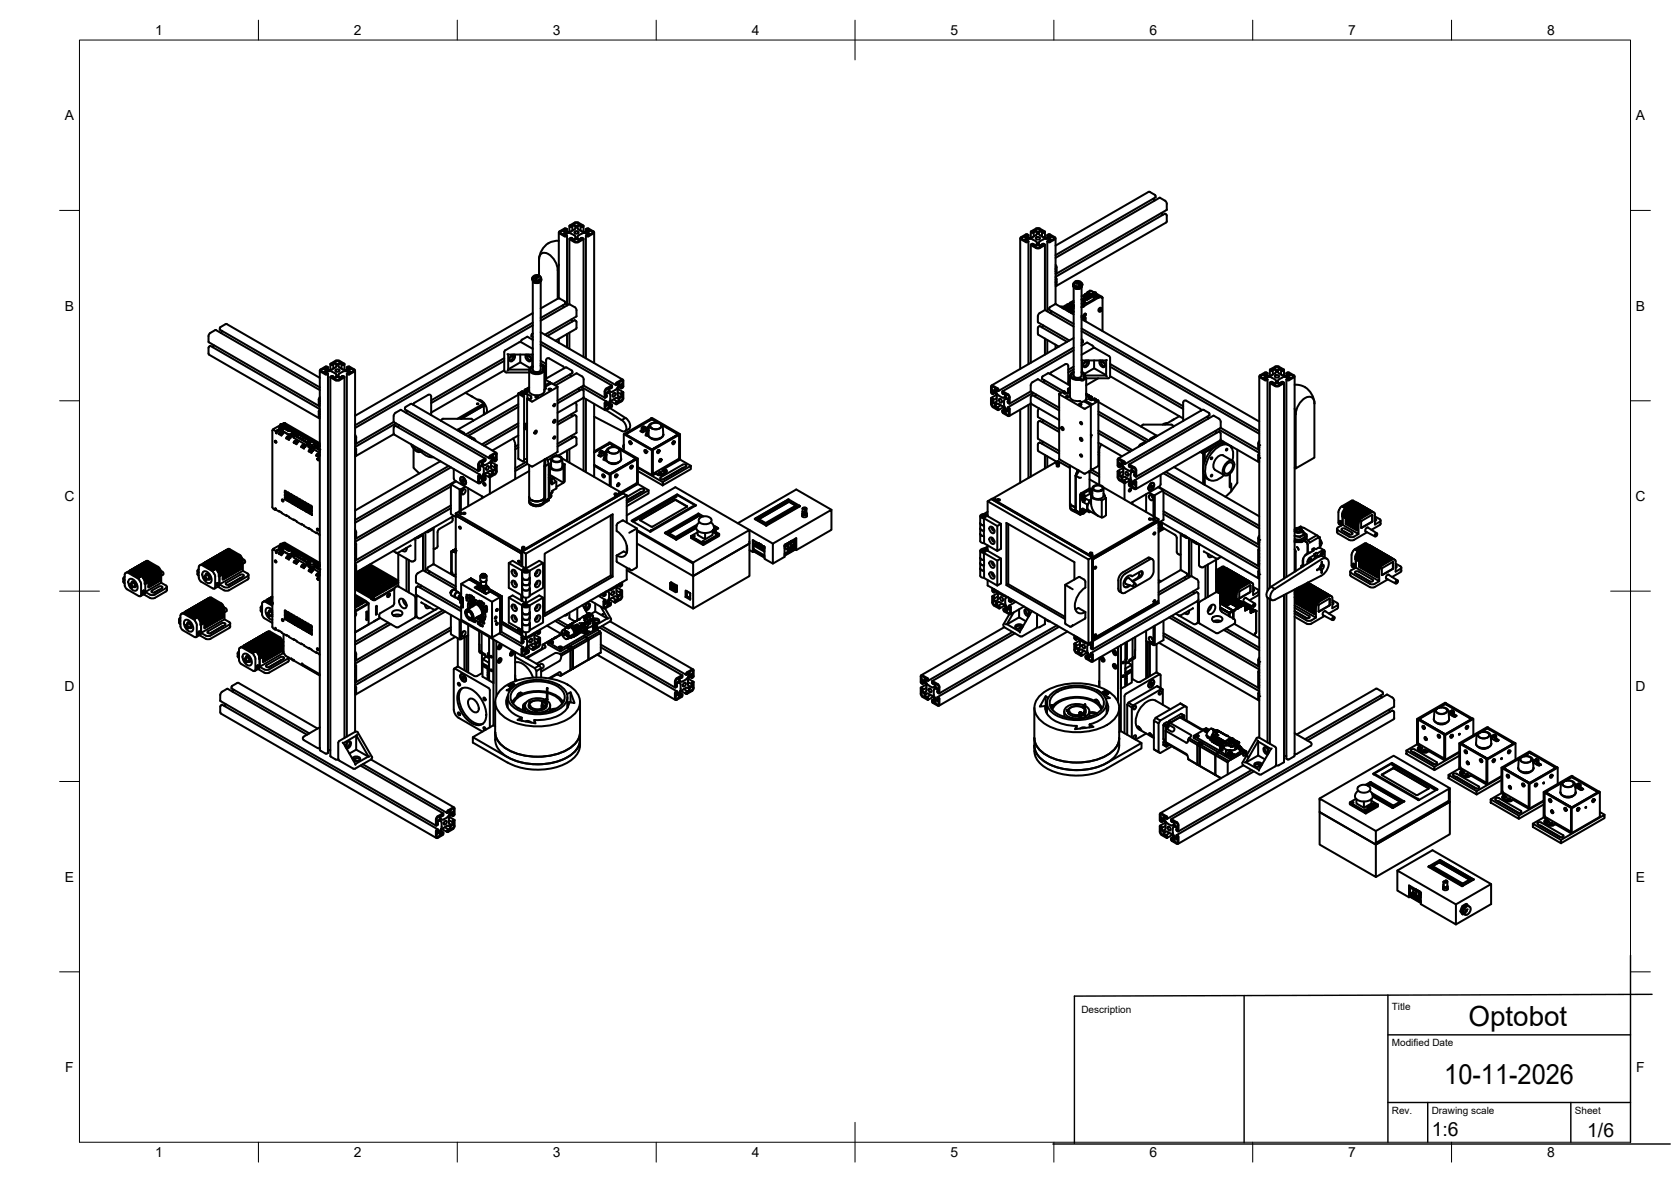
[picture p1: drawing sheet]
<svg xmlns="http://www.w3.org/2000/svg" width="420mm" height="297mm" viewBox="0 0 420 297" stroke-linecap="round" stroke-linejoin="round" font-family="sans-serif">
<defs><g id="words">
<g font-size="7">
<text x="369.2" y="257.9">Optobot</text>
<text x="363.2" y="272.3">10-11-2026</text>
</g>
<g font-size="4.9">
<text x="360" y="285.5">1:6</text>
<text x="399.1" y="285.7">1/6</text>
</g>
<g font-size="3.5">
<text x="39" y="8.8">1</text>
<text x="89" y="8.8">2</text>
<text x="139" y="8.8">3</text>
<text x="189" y="8.8">4</text>
<text x="239" y="8.8">5</text>
<text x="289" y="8.8">6</text>
<text x="339" y="8.8">7</text>
<text x="389" y="8.8">8</text>
<text x="16.3" y="30.2">A</text>
<text x="411.3" y="30.2">A</text>
<text x="16.3" y="78">B</text>
<text x="411.3" y="78">B</text>
<text x="16.2" y="125.9">C</text>
<text x="411.2" y="125.9">C</text>
<text x="16.2" y="173.7">D</text>
<text x="411.2" y="173.7">D</text>
<text x="16.3" y="221.6">E</text>
<text x="411.3" y="221.6">E</text>
<text x="16.4" y="269.4">F</text>
<text x="411.4" y="269.4">F</text>
<text x="39" y="290.8">1</text>
<text x="89" y="290.8">2</text>
<text x="139" y="290.8">3</text>
<text x="189" y="290.8">4</text>
<text x="239" y="290.8">5</text>
<text x="289" y="290.8">6</text>
<text x="339" y="290.8">7</text>
<text x="389" y="290.8">8</text>
</g>
<g font-size="2.5">
<text x="271.9" y="254.6">Description</text>
<text x="350" y="253.9">Title</text>
<text x="350" y="262.9">Modified Date</text>
<text x="350" y="279.9">Rev.</text>
<text x="360" y="279.9">Drawing scale</text>
<text x="396" y="279.9">Sheet</text>
</g>
</g></defs>
<!-- layer: Visible -->
<g fill="none" stroke="#000" stroke-width=".51">
<path d="M140.5 58.4v16.6M140.7 58.7l1.3 .7 .5-.1M140.9 58.3l.5-.3 .7 .4M140.9 58.2l-.1 .3 .6 .3M141.4 58.8h.1M141.9 57.4l-1.2 .7-.2 .4 .2 .2M142 57.4h.3M142 57.7l-.1 .2 .2 .2M142 57.7l.4 .1M142.1 58.7l-.2 .2 .2 .2M142.1 58.7l1.2-.1 1.2 .6a.52 .52 0 0 1 .2 .5 .52 .52 0 0 1-.4 .4M142.1 58.4l-.6 .4"/>
<path d="M142.3 57.4l.2 .2M142.3 59l.2 .1M142.4 59l-.3 .1M142.5 59.1v.1M142.5 57.5v.2M142.5 57.7l-.2 .1M142.6 57.6v.7M142.6 59.2v17.6M143.2 56.8v1.5M143.3 56.7l.2 .3M143.5 59.8l-.2 .3M143.5 59.8l.4 .1"/>
<path d="M143.9 59.9l-.2 .2h.6M143.9 56.9l-.4 .1M143.9 56.9v1.1M143.9 59.9v.3M144.3 56.3l.8-.3 .6 .4-.8 .4zM144.3 56.7l.4 .3v.3M144.3 56.7h-.6l.2 .2M144.5 56l-1.3 .7M144.5 55.9h.9M144.6 58.2l.5-.1 .4 .4-.7 .2-.4-.2zM144.7 57.3l-.2 .3-1 .6-1.4-.1M145.2 57.3l.2 .3 1.1 .6a1.31 1.31 0 0 0 1.6-.4l-.1-.1"/>
<path d="M145.4 56l1.3 .7M145.6 56.7l-.4 .3v.3M145.6 56.7h.6M146 56.9v1.1M146 59.9v.3M146.2 56.7l-.2 .2 .2 .1M146.2 59.8l-.2 .1 .2 .2M146.2 59.8l.5 .1v.2M146.7 56.7v.2l-.5 .1M146.7 56.8v1.5M147.3 57.6v.7M147.3 59.2v30.8"/>
<path d="M147.4 59.1l.2-.1 .2 .1M147.4 57.5v.2M147.4 59.1v.1M147.6 57.4l-.2 .2M147.6 57.4h.4M147.8 58.4l.6 .4M147.8 59.1l.3-.1a1.37 1.37 0 0 0-1.8-.3l-.9 .5a.54 .54 0 0 0-.2 .5 .54 .54 0 0 0 .4 .4M148 57.7l-.4 .1-.2-.1M148 57.4l1.2 .7M148.4 58.8h.1M149 58.3l-.5-.3-.7 .4M149 58.2l.1 .3-.6 .3"/>
<path d="M149.2 58.7l-1.2 .7-.6-.1M149.2 58.1l.2 .2-.2 .4M149.4 58.4v32.8M256.5 59.9v32.8M257.4 59.5l-.6 .4 .6 .4M257.4 59.5l.7 .4-.7 .4M258.3 59.3l-.3-.2-.1 .3 .8 .3M258.3 59.3l.3-.2-.6-.2-1.4 .9 .1 .4 1.3 .7 .5-.2-.2-.2M258.6 59.1v.6M259.2 58.3v1.4M259.3 58.1v.2M259.9 58.3l-.3 .2-.4-.2"/>
<path d="M260.3 57.9l.6 .3M260.3 57.8v.1M260.5 57.4l-1.3 .8M260.5 57.4h.9M260.6 59.6h.5l.4 .4-.7 .2-.4-.2zM260.7 57.6l-.4 .2M260.7 58.6v.2M260.7 57.5h.5M260.7 58.8l-.2 .3-.9 .5-.9 .1M260.7 58.6a.77 .77 0 0 0-1-.4l.2 .1v1.1M260.9 58.2h.1M261.2 57.6l.5 .2"/>
<path d="M261.4 57.4l1.3 .8-.3 .3-.4-.1M261.7 57.9l-.7 .3M262 58.3v.1M262.7 58.3v1.4M263.3 59.1v.6M263.8 59.8l.7-.4 .6 .5-.7 .4zM264 58.9l1.2 .7 .2 .4-1.4 .9M264 58.9l-.6 .2 .7 .2a1.4 1.4 0 0 1-1.8 .3l-.8-.5a.58 .58 0 0 1-.1-.8 .58 .58 0 0 1 .8-.1l-.2 .1v1.1M265.4 59.9v16.5M288.8 48.2l-23.4 13.5M288.8 48.2h.4M289.1 48.2l1.3 .7 .1 .3"/>
<path d="M290 49.9v.1M290 50l.2 .3M290.2 50.3l.1 .1M290.6 49.3l-.1 .3-25.1 14.5M292.1 53.5l.2 .5M292.9 53.7l-27.5 15.9M292.9 53.7h.1M293 53.7l.4 .5-.2 1.7-27.7 16M293.3 52.8l-27.7 16M293.3 52.8v-2l-1.7-1.1-26.2 15.1M133.8 70a1.54 1.54 0 0 0 1.8 .7M134 70v.2"/>
<path d="M134 70.6v22.3a1.16 1.16 0 0 0 2 0v-22.3M134 69.9v.1M134 70v.1M134 70.4h.1M134 78.7l-44.7 25.8M134 70.4v.2M134 70l.5 .5 1.1-.1M134 70h.1M134 69.9v.2M134 70.5a1.09 1.09 0 0 0 1 .6 1.09 1.09 0 0 0 1-.6l-.4 .4-.7 .1M134 70.6a1.12 1.12 0 0 0 1.9 0M134 70.6l.5 .4h.4"/>
<path d="M134 70.1a.51 .51 0 0 1 .6-.1 .51 .51 0 0 1 .3 .4v.1M134 70.5h.1M134 70.2l.1 .1M134 70.1v.1M134 70.5v.1M134 70.6l.9 .4M134 70.6h.1M134 69.5l-.2 .5a1.65 1.65 0 0 0 1.8 .6h.1M134.1 70.5h-.1M134.6 69.8l.4-.2 .3 .2M134.6 69.4l.5-.1 .3 .4-.5 .1-.4-.1zM134.9 70.8v.2"/>
<path d="M134.9 70.6h.1M134.9 70.5v.1M134.9 70.7v.1M134.9 71h.1M135.5 65.2v4M135.6 70.7l-.7 .1M135.6 70.5h.1M135.6 70.4l.2 .2M135.7 70.7h-.1M135.7 70.4l.3 .1M135.8 70.5l-.1 .2M135.8 70.6h-.1"/>
<path d="M135.8 70.5h.1M135.8 70.4h.1M135.9 69.6l.2 .2-.1 .5M135.9 69.6l-.2-.3-.9-.2-.6 .3-.2 .5M135.9 69.6l.1 .3M136 70l-.4 .4-.7 .2M136 69.9v.1M136 70v.1M136 70.3l-.1 .2-.2-.1M136 69.9l-.3 .4-.8 .2M136 70h.1M136 70l-.3 .4"/>
<path d="M136 70.4h.1M136 70.4v.1M136 70.5h.1M136.1 70l-.1 .3M137.9 61.1a5.2 5.2 0 0 0-2.4 4.1 1.43 1.43 0 0 1 .7-1.5 1.43 1.43 0 0 1 1.7 .1 5.2 5.2 0 0 1 2.3 4.1M140.2 67.9v7.2M140.5 60.5l-1.3 .1-1.3 .5M140.5 66.5l-.2 1.4M141.6 76.7v.1M141.6 76.8l.3 .4M142.1 76.4l-6.1 3.5M142.1 76v.4"/>
<path d="M142.1 76l-.1-.3-1.6-.7-4.4 2.5M143.2 60v16.5M143.2 60.1l1.3 .8M143.2 76.5l1.3 .7M143.2 76.5l-7.2 4.1M144.3 60.4l.7-.4 .6 .4a.85 .85 0 0 1-1.3 0zM144.5 60.9h.9M144.5 77.2l.4 .6v1.7M144.9 79.6l-7.9 4.5M146.2 60.1h-.6M146.7 60.1l-1.3 .8M146.7 60v29.7"/>
<path d="M258 60.3v.3l.3-.1M258.6 60.7v30.8M258.7 60l.8 .1 1 .5 .2 .4M258.7 60l-.7 .2M259.2 61.5v29.7M259.2 61.6l1.8 .8 1.7-.9-.4-.3-.3 .2v.3M259.3 61.4v.2M259.9 61.4h.1M259.9 61.4l-.3-.2-.4 .2M259.9 61.4v.3M260.3 62l.6 .3 .8-.3M260.3 61.9h.1"/>
<path d="M260.7 61v.2M260.7 61.2a.64 .64 0 0 1-1 .3h.2M260.9 61.5l-.6 .4M260.9 61.5l.8 .4M261 79.5v1.4M261 79.5l.3-.7 1.5-.9 7.2 4.2M261.2 61.2a.64 .64 0 0 0 1 .3h-.2M262 61.4h.1M262.7 61.5v16.4M263.3 60.7v17.5M263.8 77.9l6.2 3.5M264 60.2a1.88 1.88 0 0 0-1.7 0l-1 .5-.1 .5"/>
<path d="M264 60.3v.3l-.4-.1-.2 .2 .6 .2M264.4 78.2l-.3 .5M265.4 69.8l.3 .3M265.4 68v.3M265.4 70.2v.2M265.4 70.9l.1 .6M265.4 66.6l.3 .6M265.4 66.9l.1 .2M265.5 67.1v.5M265.5 67.6h-.1M265.5 71.5l-.1 .1M265.5 76.5l4.5 2.5"/>
<path d="M265.6 76.4l-1.6 .8-.2 .6M265.7 68.7h-.3M265.7 70.2v1.4l-.3 .3M265.7 67.2v1.5M266.6 77.1h.5v.2M267.1 77.1h.1M267.2 77.2l.3 .1M267.3 77.3v.1M267.3 77.4l.1 .1M267.4 77.5v-.1l.9 .5 .1 .2M267.4 77.4l-.1 .1M267.8 77.4l.6 .4 .2-.1-.3 .2"/>
<path d="M267.8 77.4h.1M268.2 77.6h.2l-.1 .1M268.3 77.1v.5M268.3 77.1l-.5 .3M268.3 76.5l-1.2 .6 .1 .3M268.3 76.5h.2M268.4 77l-.1 .1M268.4 77v.6M268.4 77.6v.2M268.7 77.7l.2 .1M268.8 77.3v.3M268.8 77.2l.2 .1z"/>
<path d="M268.9 76.7l-.5 .3M269 76.7l-.1 .5M269 76.7v.7M269.1 76.4l-.5 .2-.1-.1M269.1 76.4l-.6 .1M269.2 76.3h.1M269.2 76.3l-.1 .1M269.3 78v.3M269.3 76.9l.1 .3M269.3 77.4h.2M269.4 76.2l-.4-.1-.1 .2M269.4 76.9h.2z"/>
<path d="M269.4 78.7l.6-.3-.5 .3M269.5 76.4v.5M269.5 76.4l-.5 .3M269.6 76.3l-.1 .1M269.6 76.3v.6M269.6 76.9v.2M269.8 71.5l.2 .3M269.9 71.9h.1M269.9 72h.1M269.9 71.9l.1 .1M269.9 76.9h.1M269.9 77h.1"/>
<path d="M270 76.1l-.4 .2M270 77.1l-.1-.1-.5 .2 .1 .2-.7 .2-.1 .3-.1-.2M270 76.8l-1.3 .9M270 77.6l-.7 .4 .2 .2-.3 .2-.4-.1M270 71.5l.5 .5h.8M270 71.8l-.1 .1M270 75.9l-2.6 1.5M270 77.4l-1.5 .8M270 77.5l-1.4 .7M270 78.2l-.8 .4M270 71.4v.1M270 75.6l-1 .5"/>
<path d="M270 71.5l.2 .4-.2 .1M270 71.4l.4 .5 .9 .1M270 71.5h.1M270 76.6h.1M270 71.7v.1M270 71.1v.3M270 71.1h.1M270 71.8h.1M270 71.1l.5-.4 .7-.1 .6 .3 .2 .5M270 72h.1M270 71.1l-.1 .4 .1 .3M270.1 72h.1"/>
<path d="M270.2 71.9l-.2 .1M270.3 72h.1M270.3 72.1l1 .1M270.6 71.2l.4-.1 .3 .1M270.6 70.9l.5-.1 .3 .3-.6 .2-.3-.2zM271.3 72h.1M271.3 72.2v.2M271.3 72.2h.1M271.3 72.4l.6-.5v22.5M271.3 72.4h.1M271.9 71l.3 .4a1.58 1.58 0 0 1-1.9 .7l-.2-.1M271.9 72l-.1 .2-.5 .2"/>
<path d="M271.9 72a1.11 1.11 0 0 1-1.9 .1v22.3M271.9 71.6v-.1a.29 .29 0 0 0-.3-.2 .29 .29 0 0 0-.2 .3l-.1 .4M271.9 79.4l.1 .2M271.9 76.3l.7 .4M271.9 71.4v.2M271.9 72h.1M272 72a1.08 1.08 0 0 1-1 .6 1.08 1.08 0 0 1-1-.6l.5 .4h.8M272 71.5h.1M272 71.5a1.26 1.26 0 0 1-1.7 .4l-.2 .1M272 71.9h.1M272 79.4l.2 .1-.3 .3M272.1 75.3l.4 .1-.4 .1z"/>
<path d="M272.1 74.3l-.2 .1M272.1 74.3h.2M272.1 75.5l.2-.2 .1 .2M272.1 75.1h.1M272.1 71.5h.1M272.2 71.5a1.76 1.76 0 0 1-1.9 .6l-.2-.1M272.2 77.1h.1M272.3 79.7l-.2 .5M272.5 76.9h.1M272.5 75.1l-.1 .1M272.5 74.9l-.6 .3M272.5 74.8v.4"/>
<path d="M272.6 75.2h.1M272.6 75.2h-.7M272.6 75.2l.1 .3M272.6 79l.3-.2 .1 .2-.4 .6-.2-.3zM272.6 76.7v.1M272.6 76.7l-.7 .3M272.6 76.8l-.7 .4M272.6 74.7l.4 .6M272.7 75.5h.1M272.7 76.8h-.1M272.7 75.5v.8l-.3 .2v-.9M272.7 75.8l.3 .3"/>
<path d="M272.7 74.1l.1-.2 .4 .2-.7 .4-.3-.1M272.7 74.7l.3 .5M272.7 74.7l-.1 .1M272.8 79.9v.8M272.8 79.8v.1M272.9 78.8l-.1 .4-.3 .3M272.9 74.2l-.5 .3M272.9 74.2l-.2-.1-.5 .3M272.9 74.7l.2 .1zM272.9 74.2h.1M273 74.1l-.1 .1M273 80v.7"/>
<path d="M273 79.9l-.3 .1-.1 .5M273 76.1h.4M273 75.3h.4M273.1 75l.2 .1zM273.3 74.5l.2 .1zM273.4 73.4l.2 .1M273.5 73.6l.5 .3M273.5 74.8l.2 .1zM273.5 73.6l-.7 .3M273.6 74.3l.2 .1zM273.6 73.7l.1-.2 .5 .4M273.7 73.5l.9 .5"/>
<path d="M273.8 74.6l.2 .1zM273.9 74l-1.2 .7M273.9 74.1l.2 .1zM274.1 74.5h.2zM274.2 73.9l.8 .3-.1 .2M274.2 73.9l-1.6 .8M274.5 74.3h.2zM274.6 74h.1M274.7 74.1h-.1M274.7 73.9l-.1 .1M274.8 73.6l-.1 .5M274.8 74.2l-.7-.2-1.4 .7"/>
<path d="M274.8 73.9v.3M274.9 74.3l-.1-.1v.2l-1.4 .8h-.4M274.9 73.8v.1M275 74.4l-1.6 .9M275 73.6l.5 .1-.5 .1zM275 74.3v.9l-1.6 .9M275 73.8l.2-.2 .2 .2M275.1 73.5l-1-.5-.7 .4v.2M275.1 73.4h.1M275.3 73.9v.9M275.5 73.5h.1M275.5 73.5h-.4l-.4 .1"/>
<path d="M275.5 73.5l.2 .3M275.6 73.8h.1M275.6 73.8l1.5 .8M275.7 73.8v.8l-.4 .2h-.3M275.7 74.4l.4 .3M275.7 74.3l.7 .4M275.7 74.2l.7 .4M276.1 74.7l.1 .1M276.2 74.8h.1M276.3 78.2l.2 .1M276.4 74.7h.5M276.4 74.7l-4.5 2.6"/>
<path d="M276.5 77.6l.4-.1 .2 .2-.2 .4-.3 .2-.2-.2zM276.7 77.7l.3 .1-.3 .4 .1-.2-.2 .1zM276.7 78h.1M276.7 77.8l.3 .1M276.8 77.9v.1M276.8 78v.1M276.9 74.6l-.5 .1M277 77.5a.5 .5 0 0 0-.7 .1 .5 .5 0 0 0 0 .6M277.1 74.7v.2v-.2M277.2 74.7l-.3-.1 .2 .2M277.2 74.7l-.1 .1M277.2 74.8v8.4"/>
<path d="M52.4 85.9l27.8 16.1M52.9 83.7l-.4 .5-.1 1.7M53.8 86.7l-.3 .6M54.1 82.9l-1.2 .8M54.2 82.9l26.2 15.1M55.4 82.2l-.1 .6 25.1 14.6M55.8 83.2l-.3 .5M57 81.4l23.4 13.6M57 81.4l-1.6 .8M80.4 93.1v95.3l.2 .3 1.4 .7 .5-.2v-95.3M80.4 99.8l-.3 .7v1.4h.3M81.2 92.7l-.5 .5 .5 .3"/>
<path d="M81.3 92.7l.7 .4-.7 .4M82 92.8l.9 .2 .6-.2M82.1 92.5h-.4l.3 .3M82.1 92.5h.2M82.3 92.5l.2-.2-.7-.2-1.4 .9 .2 .4 1.3 .7 .6-.2-.4-.2M82.5 92.3v.7M82.6 93.3h.3M82.6 93.2l-.9 .4 .1 .2 .3-.1M82.9 93.2l.6 .2M83.1 91.5v1.5M83.1 94.7v95.3M83.4 94.5l-.3 .4 1.7 .8 1.8-.9-.3-.3"/>
<path d="M83.4 94.5h.2M83.5 93.4l1.1 .7v.4l-.2 .2M83.6 94.5l.2 .2M83.6 91.4h.6M83.6 91.4l.2 .2M83.8 94.7l-.2 .1h.6M83.8 91.6l-.3 .1-.4-.2 1.7-1 1.8 1-.5 .2M83.8 91.6v1.1M83.8 94.6v.3M84.1 91l.8-.3 .7 .4-.8 .4-.7-.4M84.1 95.1l.7-.4 .8 .4-.7 .4-.8-.3M84.2 91v.1"/>
<path d="M84.2 95.1v.1M84.2 91.4l.4 .3v.3M84.3 94.8l-.1 .1M84.4 92.9l.6-.1 .4 .4-.7 .2-.4-.2zM84.6 92l-1.1 .8M85.1 92l1.1 .8M85.3 94.8h.8M85.9 91.5v.1M85.9 94.6v.1M86.1 91.4l-.2 .2M86.1 94.8l-.2-.1v.2M86.1 91.7l-.2-.1v1.1"/>
<path d="M86.1 94.5l-.2 .1M86.1 94.5h.2M86.1 91.4a.71 .71 0 0 0-1 .6M86.2 92.8l.9 .2 .6-.2M86.6 91.5v1.5M86.6 94.7v90.7M86.8 93.3h.3M86.8 93.2l-1.6 .8-.1 .4 .2 .3M87.1 93.2l.7 .3M87.2 92.3v.7M87.2 93.9v91.2M87.5 92.5h.1"/>
<path d="M87.7 93.1l.7-.4 .6 .5-.7 .3zM87.8 92.4l-.3 .1M87.8 93.8l-.3-.1-.3 .2 .7 .2M87.8 92.1l1.3 .7 .2 .4-1.5 .9M87.8 92.7l-.1 .1M87.8 92.4v.3M87.8 93.5v.3M87.9 92.1l-.6 .2 .1 .2M89.3 93.1v90.8M107.7 99.2l-3.5 2.1-.3 .4M107.7 99.2h.5l.2 .5v4.6M117 98.7l4.7 2.7"/>
<path d="M118.4 99.5l.5 .3M126.8 93.1l-18.4 10.6M126.8 90.7l-18.4 10.6M126.8 90l-18.4 10.6M126.8 93.1l.1 .2 .4 .3h5.8M127.1 88l-.3 .5v4.6M127.6 89l6.3 .1M127.8 92.9l-.2 .3M127.8 92.9h5.3v5.5M127.8 89.1v3.8M128.8 89.1a1 1 0 0 0-.3 1.7 1.29 1.29 0 0 0 .9-1.7M129.1 89.1a1.4 1.4 0 0 1-.9 1.5"/>
<path d="M129.2 89.3l-1 .6M130.3 98.9l.1 16.4M130.3 99.2l-15.2 8.8M130.4 98.8l1.1 .8M130.5 98.8l-.1 .1M130.8 89.1v2l2.4 1.4M130.8 91.1l-3 1.7M130.9 98.6v.4M130.9 98.9h-.1M130.9 98.6l.4 .3-.3 .1-.5-.2M131.5 99.6l.3-.1-.5-.3 .4-.2h.9l.9 .6 .1 .5-.4 .3-.4-.3-.3 .1M131.6 98.5v.1"/>
<path d="M131.7 99v.4M131.8 99.5v16.3l-.2 .2M131.9 98v.7M131.9 98.3l-.3 .2M132.1 98.1v.6M132.2 97.8l-.2 .2h.3l.4 .4M132.2 97.8h.1M132.3 97.8l.3 .1M132.3 98v.7M132.5 89.3l.9 .6M132.5 98.3v.3M132.5 89.1a1.4 1.4 0 0 0 1 1.5"/>
<path d="M132.5 84.7l-1.2 .6-.5 .6M132.5 84.6l1.5 .7M132.6 99v1.1M132.6 97.9h-.1M132.7 98.5l-.6 .2h-.4l-.4-.4-.4 .2M132.7 97.6l.2 .1-.3 .2zM132.7 98.4v.1M132.7 97.5v.1M132.8 89.1a1 1 0 0 1 .3 1.7 1.29 1.29 0 0 1-.9-1.7M133 98.1a1.64 1.64 0 0 0 2.2 1.2h.4a1.35 1.35 0 0 0 1.3-1.2M133.1 97.3l-.4 .2M133.5 99.6v.6"/>
<path d="M133.6 84.2v.3M133.6 84.5h.1M133.7 84.5l.3 .2M133.8 92.3l-.5 .6M133.8 92.3h.1M133.8 89.1v2.9M134 89.1h-.1M134 87.7l-3.3-1.7-3.7 2M134 83.8l-.3 .4M134 81.1l-44.7 25.8M134 81.8l-44.7 25.8M134 92a.96 .96 0 0 0-.9 1 .96 .96 0 0 0 .9 .9 2.21 2.21 0 0 0 2.9-1l-.1-.4"/>
<path d="M134 92.1a.83 .83 0 0 0-.7 1 .83 .83 0 0 0 .9 .7l1 .1a1.1 1.1 0 0 0 1.4-1.3M134 92.2a.79 .79 0 0 0-.6 .9 .79 .79 0 0 0 .9 .7h1.3a.9 .9 0 0 0 .9-1.3l.3-.2M136 91.9l.8 .3M136 91.9l.8 .4-.2 .1M136 85.9l18.9 10.9M136 91.3l1.3 .8M136 83.5l20.6 11.9M136 86.6l17.9 10.3M136 90.7l1.3 .7M136 91.7l1 .4M136.5 92.6l.1 .3M136.6 92.4l-.1 .3"/>
<path d="M136.9 92.9v5.5M136.9 97.9h.1M137 92.1l.1 .2-.3 .2M137.1 95.4l1.2 .7-1.2 .7M137.1 97.5l.2 .1-.4 .3M137.1 92.3v5.4M137.1 94.4l.2 .1M137.3 90.5v4.7M138.1 90.1l3.5 2 .2 .4M138.1 90.1h-.5l-.3 .4M138.3 96.1v.4M138.6 96.3l-1.5 .9"/>
<path d="M138.6 96.3h.1M138.7 96.3l1.4 1M139.7 96.9l5.3-3.1 1.6 1.1 .1 2 5.4 3.1M140.1 97.3l-6.2 3.6-1.3-.7M140.2 97.2v16.3l-6.3 3.7M140.5 85.2v.9M141.8 92.5h.1M142.5 92.4l1.3 .7 .1 .3M142.5 92.4l-.3-.1-5.1 3M142.6 84v3.3M143.2 83.6v4M143.4 94.1l.2 .4"/>
<path d="M143.6 94.4v.2M143.6 80.3l.2 .4M143.9 80.7v.1M143.9 93.4v.3M143.9 93.7l-4.8 2.8M144.8 80.6l-.3-.1-6.9 3.9M144.8 80.6l.1 .3-.1 1.8-5.1 2.9M145.4 97.6l.1 .2M145.5 97.8l.2 .4M146.2 97.2l6.3 3.7M146.2 97.9l-6 3.5M146.3 97.8l.5 .5-.1 1.4"/>
<path d="M146.7 96.9l-6.5 3.8M146.8 99.7l-.2 .3M152.3 99.2l.2 .2M152.5 97.9l.5-.3-.1 .9M152.5 99.4l-.2 .1a.57 .57 0 0 1 .5-.7 .57 .57 0 0 1 .7 .5v1a1.35 1.35 0 0 1-1.2 1.3l.3-.4M152.5 99.4v.3l-.3 .2-.2-.1M152.5 97.8l-.2 .3v.7l.6-.3M153.3 97.4l.2 .1 .1-.2a.63 .63 0 0 0-.4 .6 .63 .63 0 0 0 .3 .6M153.8 97.5h-.2M153.9 97v.3M153.9 97l-.2-.1-1.5 1.1-.2 1.9M153.9 97.3l-.1 .2"/>
<path d="M154.2 98.9l.4-.2 .2 .3-.2 .5-.4 .2-.2-.2zM154.8 97.9l-1.2 .6M154.9 96.4v.3M154.9 96.4l.1-.3 1.5-.7 .2 .3v1.4l-.1 .3M155.2 96.6l-.3 .1M155.3 96.3l-.1 .3M155.3 96.3l.1-.1a1.39 1.39 0 0 1-.6 1.7M155.3 98.2v1M155.3 98.6l.9 .5M155.4 97.8l1.3 .7M155.6 97.4l-.3 .8M155.7 97.3l.5 .3"/>
<path d="M156 96.9l.5-.1-.3 .7 .3-.1M156.1 96.9l-.5 .4M156.2 98.9l.1 .2M156.3 98.7l-.1 .1M156.5 99l-.2 .1M156.5 99a.62 .62 0 0 1-.5 .7 .62 .62 0 0 1-.7-.5M156.5 99.7l-.1 .8-.6 .4M156.5 96.3l-.7 .5v-.8l.6-.4 .1 .7M156.5 99.7l-.7 .3v.9M156.5 98.5l-.2 .2M156.6 98.5l.1 .1-.1 1.9-1.6 1.1-.1-.1M249.2 98.6l.4 .4"/>
<path d="M249.4 97.3v.5M249.4 97.8l.8 .4M249.4 97.3l.1-.2 .6 .3M249.7 96.9l1.3 .8v.5h-.2M249.7 96.9h-.4l-.1 1.7M249.7 98.7h.1M249.7 98.3l.6 .5M249.7 98.8v.2M249.7 98.3l-.3 .2 .3 .2M249.7 99h-.1M250.1 97.4l.1 .1M250.1 97.5v.7"/>
<path d="M250.2 98.7l-.5 .3M250.3 98.8l.3 .7v1.2M250.5 99.2l-1.3 .8M250.5 98.7l.2 .3M250.7 98.1h.1M250.7 97.9v.2M250.7 99l1.2 .9h.6M250.7 97.8l-.2-.1-.1 .2 .2 .8M252 98.5l.1 .4h.5M252 98.4h.2l1.6 1 .1 1.9-.2 .1M252.3 99l.1-.2a.61 .61 0 0 1 .1 1M252.9 99.1v.8l.7 .4"/>
<path d="M252.9 99.1l.8 .5-.1 .7M259.2 96.8v1.5M259.2 98.3l-5.3 3.1M259.2 98.3l7.1 4.2M259.6 96l1.4-.7 5.8 3.4M259.6 96l-.4 .8M259.8 98.7l-6.4 3.7M260.3 99.5l-.1 .1M260.5 99.1l-.2 .5M261 82.4l.1 1.7 5.1 3M261 82.4l.5-.5 6.8 4M261 80.9l7.9 4.7"/>
<path d="M262 95.2l5.4 3.1M262.2 94.6l1.6-.8 5.2 3.1M262.2 94.6l-.2 .6M262.2 81.9l-.2 .4M262.3 81.7l-.1 .2M262.6 95.5l-.3 .5M262.7 85.1v4M263.3 85.4v3.4M264.1 94l.2-.4 3.6-2.1h.5l.2 .5v4.6M265.4 86.6v1M266.3 99v16.4l6.3 3.6M267.8 98.4v.5"/>
<path d="M267.8 98.5l.6 .4M268.1 99.5h.3l.2 .2-.4 .2-.2-.2zM268.5 97.7v1.2M268.8 97.9v.9M269 97.4l-.4 .4M269 97.7l-.2 .2-.3-.1M269 98.6l-.4 .3h-.9l-.4-.2 .5-.3-.3-.1-1.2 .7 6.3 3.7M269 94.4v5.4M269 95.7l-.4 .3M269 99.6a1.82 1.82 0 0 0 2.4 1.2l.6 .2 .5-.2 1.8 1v16.4M269.8 93.8l-.5 .6M270 94.4a1.16 1.16 0 0 0 2 0"/>
<path d="M270 87.3l-19 11M270 84.9l-20.7 12M270 88l-17.9 10.3M270 92.1l-1.4 .8M270 92.8l-1.4 .8M270 93.4a.95 .95 0 0 0-.9 1 .95 .95 0 0 0 .8 .9l1.7 .1M270 93.6a.81 .81 0 0 0-.7 .9 .81 .81 0 0 0 .8 .7l1.6 .1 .3 .2M270 93.7l-.4 .2a.91 .91 0 0 0 0 1 .91 .91 0 0 0 1 .4l1.1-.1 .4 .2 .7-.4M271.9 90.5l.2 .1M271.9 85.3l.4 .4M271.9 82.6l44.7 25.7M271.9 80.2l44.7 25.7"/>
<path d="M271.9 83.2l44.7 25.8M272 93.7a.73 .73 0 0 1 .5 1M272 93.6a1.13 1.13 0 0 1 .6 1.3M272 93.4a.98 .98 0 0 1 .8 1.4l.3 .2-.8 .6-.7-.1M272 86.8h.1M272.1 93.8l.5 .6M272.1 80.2l.1-.3 .2-.1v.2l-.2 .3M272.2 86l-.3 .2M272.3 85.7v.3M272.5 94.7l.3 .4-.8 .4M272.5 94.7v.1M272.5 94.8l.3 .3"/>
<path d="M272.7 93.9l2.4-1.4 3 1.8M272.9 94.4h5.2M272.9 94.4v.4M273.1 90.6a1 1 0 0 0-.3 1.7 1.29 1.29 0 0 0 .9-1.7M273.1 98.9l.1 .1M273.2 99l-.1 .1M273.2 99l.1 .3M273.3 86.1l-1.4 .8M273.3 86.1h.1M273.4 86.1l1.3 .7 .4 .6M273.5 90.6a1.4 1.4 0 0 1-1 1.5M273.5 90.8l-1 .5"/>
<path d="M273.5 99.2l-.4 .1M273.6 99.2h.1M273.7 99.2l.1 .1M273.8 99.4l-.3 .2 .4 .2M273.9 99.3v.5M273.9 99.7h.1M274.2 99.9v.6M274.4 99.9v.7M274.6 99.7l-.3-.1-.5 .2M274.6 99.7l-.8 .5M274.6 99.8v.7M274.8 87.5l-2.9 1.7"/>
<path d="M274.9 87.5h.5M275.1 90.6v1.9M275.4 87.5l3.7 2.3v4.8M276.1 95.1l-3 1.7M276.8 90.8l.9 .5M276.8 90.6a1.4 1.4 0 0 0 1 1.5M277.1 90.6a1 1 0 0 1 .3 1.7 1.29 1.29 0 0 1-.9-1.7M278.1 90.6v3.8l.2 .2M278.2 90.6h-6.1v2.9M278.3 90.5l-.1 .1M279.1 92.1l18.4 10.7M279.1 91.5l18.4 10.6"/>
<path d="M316.6 94.6v90.8M316.8 94.9l1.5 .7 .4-.2-.2-.2M316.8 94.3l-.1 .4 .1 .1M317 94.4l.6-.2 .7 .4-.7 .4-.6-.3M317.1 94.4v.3M318.1 94.9v.4l.4-.1M318.2 94.9l-.1 .1M318.2 94.3l.6 .1M318.2 94.9l1.2-.2 1.2 .7a.59 .59 0 0 1 .1 .8 .59 .59 0 0 1-.9 .1l.2-.2M318.5 94l.2-.2-.4-.2-1.5 .7M318.5 94l-.4-.2-.1 .2 .2 .3M318.7 93.8v.6"/>
<path d="M318.7 95.4v53M318.8 94.5h.4M319.3 92.9v1.5M319.3 96.2v51.5M319.6 96l.4 .1v.3M320 93l-.4 .2M320 93l-.1-.1a.58 .58 0 0 1 .8 .1 .58 .58 0 0 1-.1 .8l-1.4 .6M320 93.1v1M320.6 92.1l-1.2 .7 .2 .4M320.6 92.1h1M320.7 94.3h.5l.4 .4-.7 .2-.4-.2zM320.8 92.3l-.4 .2 .6 .4"/>
<path d="M320.8 92.2h.5M321 96.2l-.6 .4a.85 .85 0 0 0 1.4 0l-.7-.4M321 96.2h.1M321 92.9h.1M321.3 92.3l.5 .2-.7 .4M321.5 92.1l1.4 .8-.6 .3M322.1 93.1v1M322.1 96.1v.3M322.2 96.1l.1 .2M322.3 92.9l-.2 .1 .2 .2M322.3 96l-.2 .1M322.3 92.8a.61 .61 0 0 0-.8 .2 .61 .61 0 0 0 .1 .8l1.4 .6"/>
<path d="M322.3 92.8v.1M322.3 96.2v.1M322.3 96l.6 .2-1.8 .9-1.7-.8 .2-.3M322.9 92.9v1.5M322.9 96.2v49.2M323 94.7l1.1 .3M323 94.5h.3M323 94.7l-1.4 .7a.6 .6 0 0 0-.1 .8 .6 .6 0 0 0 .8 .1M323.4 93.8v.6M323.4 95.4v49.6M323.5 93.9l.5-.1 .2 .3-.8 .3M323.5 95.4l.6 .2"/>
<path d="M323.5 93.7v.2M323.5 95.3v.1M323.9 94.6l.7-.4 .6 .4-.6 .4zM324.1 93.6l-.6 .1M324.1 93.6l1.4 .9-.2 .3-1.2 .8M324.1 94.9v.4h-.6M325.5 94.6v49.1M325.5 96.7l1.4 .1 1.3 .5M328.2 97.3a5.2 5.2 0 0 1 2.3 4.1M68.7 108h.1M68.7 108l.2-.1-.2 .1M69.1 110.8l.3 .1v.4l-.2-.2z"/>
<path d="M69.3 110.8l-.1 .3h.3M69.4 110.8l.1 .2M69.6 108.8v.2l-.2-.2v-.4l-.7-.4-.2 .1v19.4l.7 .7v-.5l.2 .1-.2 .4M69.6 108.8h-.2M69.6 108.3l-.2 .1M69.6 108.7l.1-.3 .7-.4 3 1.8 .5-.3 3.3 1.8M69.8 108.2l.1 .1M70 108.1l.1 .1M70.1 108.2h.1M70.1 108l.1 .1M70.3 109l.5 .3M70.3 109l-.2 .1"/>
<path d="M70.3 108.7l.2-.2 .7 .4-.4 .6-.7-.4M70.3 108.6l-.2 .4M70.4 107.7l-.9 .5 .1 .6M70.4 107.4l-.2 .2M70.4 107.2l-.2 .2 .2 .3M70.4 107.7l.3 .2h.5M70.4 107.5l-.2 .1M70.4 107.4h.1M70.4 107.2v.1M70.5 106.9l-.1 1-.8 .4M70.5 106.6l-.1 .3-1.7 1M70.5 108.5l-.2 .4"/>
<path d="M70.5 108.7l.6 .3M70.6 106.6h-.1M70.7 106.7l.4 .1-.4 .1zM70.7 106.9l.2-.2 .1 .2M70.7 107.1v.8M70.8 107v.1M71 106.5h.1M71 106.5l.4-.2-.1 .5M71 106.5l.3 .2M71 106.5l-.5 .1M71.2 107.5v.9l1.6 .7M71.2 107h.1"/>
<path d="M71.2 107.4l.8-.5 1.7 1.1-1 .3-1.5-.7zM71.2 107v.4M71.3 106.7v.6M71.3 107.4v.1M71.3 107.4v.2l1.4 .7 .7-.3 .1-.2M71.3 107.1h.1M71.4 107.1l.1 .1M71.4 106.6l-.1 .1M71.5 106.4h.1M71.5 106.5h.1M71.6 107.5h.2zM71.6 106.3h.1"/>
<path d="M71.6 106.3v.4M71.6 106.3l8.8 5.1M71.7 107.1l-.4 .3M71.7 107h.4l1.3 .9M71.8 107.2h.2zM71.8 106.9l-.2-.2 6.8 3.9M71.9 107.6l.2 .1zM72 110.2l.1-.1 .6 .3M72 110.2l.7 .4M72 110.1l.4-.5 .7 .4-.4 .5M72.1 107.3l.2 .1zM72.2 107.8l.2 .1z"/>
<path d="M72.4 109.6l-.2 .4M72.4 109.8l.6 .3M72.4 107.5l.2 .1zM72.6 108l.1 .1zM72.8 107.7l.2 .1zM73.1 107.9l.2 .1zM73.4 109l-.6 .2M73.4 108.5v.1M73.5 107.8v.1M73.5 108.3h.1M73.7 108.4l.4 .1-.4 .1zM73.7 108l4.5 2.6-3.2-1.8-.2 .1"/>
<path d="M73.7 108v.3M73.7 108.6l.1-.2 .2 .2M73.7 108.7v.9M73.9 111.2l.4-.5 .7 .4-.2 .1M73.9 109.9l-.1 .1 3.4 1.9 .6-.3M73.9 108.2l-.4 .1-.1 .3v.8l.3 .2M73.9 108.2l.4 .2M74 108.2h-.1M74 111.1l-.1 .1 .7 .4 .2-.4M74 111.1l.6 .4M74 111.1l.2-.1 .1 .3M74.1 111.1h.1"/>
<path d="M74.1 108.6l.1 .1M74.2 108.7v.6M74.2 108.4h.1M74.3 108.8l.4 .2M74.3 108.5v.7M74.3 111.2l-.1 .1M74.3 110.7l-.3 .4M74.3 110.9l.5 .3M74.6 111.4v.1M74.7 109.7h.1M74.7 109.7h.2M74.9 109.8l-.6-.4 .6-.4 .3 .1-.4-.2-.9 .5v.7"/>
<path d="M74.9 109v.7M74.9 109.8l.5 .3M74.9 109.7v.1M75.1 109.2l2.6 1.6v-.2M75.2 109.1l.1 .1M75.2 109.2l-.1 .1M75.3 109.2l1.2 .7M75.3 110h.2l-.1 .1M75.5 110.2l.6 .2h-.2M75.7 112.3l.2-.1 .6 .4M75.7 112.3l.7 .4M75.7 112.3l.5-.5 .7 .4-.5 .5"/>
<path d="M75.8 109.5h-.1M75.8 109.6h-.1M76 112.1v.2M76.1 110.4v.1M76.1 110.5l1.1 .6M76.2 111.8l-.3 .4M76.2 112l.5 .3M76.4 109.8h-.1M76.4 109.9l-.1 .1M76.5 109.9l.6 .4M76.5 110.7v.1M76.5 110.7h.2v.2"/>
<path d="M76.6 112.4l-.2 .1M76.9 110.3l.2-.1 .6 .4M77 110.2h-.1M77.1 111.1h.2M77.6 110.5h-.1M77.6 113.4l.2-.1 .6 .4M77.6 110.6l-.1 .1M77.8 111.7l-.3 .3a.68 .68 0 0 0 1 .7l.5-.1M77.9 113l.2-.1 .7 .4-.5 .5-.7-.4M77.9 113l-.3 .4M77.9 113.2l-.1 .1M78 111.3l-.2 .1v.8l.6 .2 .7-.2v-.8l-.2-.1"/>
<path d="M78 110.8l-.3-.2 .2 .2-.7 .3M78.1 112.9l-.2 .3M78.1 113.1l.5 .3M78.2 110.7l-.1 .2 .2 .2 .6-.2-.2-.2M78.7 110.6v.1M78.9 110.8l-.1 1-.4 .1-.4-.2v-.9l-.8 .5v.6M78.9 111l1.5 .9M78.9 110.9l1.5 .8M78.9 111.1l1.5 .9M79 112.3l1.4 .9v.6l-1.6-.9 .2-.1M79.1 111.7l.3 .4M79.5 114.5l.7 .4 .2-.4"/>
<path d="M79.5 114.5l.2-.1 .5 .3M79.7 114.4l.1-.1 .1 .2M79.7 112.6l.2 .1M79.8 115.2l.3 .2v.3l-.3-.2zM79.8 112.6l-.5-.3 .6-.4 .3 .1-.3-.2-.9 .5v.7M79.8 112.6l.1 .1M79.8 114.5h.1M79.9 111.9v.7M79.9 112.7l.5 .2M79.9 112.6v.1M80 114l-.3 .3M80 114.2l.4 .2"/>
<path d="M80 115.2l-.1 .3 .3 .1M80.1 115.3l.1 .2M80.1 112.1l.2 .2 .1-.1M80.1 103.4v1.4M80.1 104.8l.3 .3M80.2 112l.1 .1M80.3 104.7l.1 .2M80.4 101.5h.1M80.4 103.5v.2M80.4 104.1h.1M80.4 104.1l-.1 .6M80.4 103.4v.1"/>
<path d="M80.4 112.9h-.1M80.4 100.1v.8M80.4 114.2l-.4-.2-.5 .5M80.4 102.8l-27.5-15.9-.4 .3-.1 1.6 .2 .3 27.7 16M80.4 103l-.3 .4M80.4 112.1l-.3 .1M80.4 100.9h.1M80.4 101.3v.2M89.3 112.6h.1M89.3 110.8v.2M89.3 113v.2M89.3 113.6v.6"/>
<path d="M89.3 109.3l.3 .7M89.3 109.6l.1 .3M89.3 109.9v.5M89.4 114.2l-.1 .2M89.4 112.6l.2 .3v1.4l-.3 .4M89.6 110v1.4M89.6 111.4l-.3 .1M99 107.5v1.4M99 106.1l-9.5 5.4M99 108.9l.1 .3 21.2 12.3M99 107.5l.5-.5 21.2 12.3M99 109.1l-9.6 5.5"/>
<path d="M99.6 106.4l-10.3 5.9M100.2 107l-.2 .3M100.3 106.8v.1M100.8 103l21.2 12.3M100.8 103l-1.7 1.1-.1 .4 .1 1.6 21.1 12.2M101.9 102.9l21.2 12.3M102 102.3l1.6-.8 21.2 12.3M102 102.3l-.1 .6M102.2 103.6l-.1 .1M102.4 103.2l-.2 .4M103.4 111.6a2.16 2.16 0 0 0 2.4 1.9l.2-.3M103.8 111.9a1.35 1.35 0 0 0 1.8 1"/>
<path d="M103.9 101.7h.1M104 112.8v4.8l1.5 1.4M105.8 113.5l1.1 .9a3 3 0 0 0 2.1 .5M106.2 113.3l-.5 .2M110.7 115.9h.1M110.7 115.9l-21.4 12.4M110.9 105.7v.1M110.9 105.7l.3-.4 .2-.1h7l.5 .3v.3M112.8 117.1l-23.5 13.6M113.4 117.4l-24.1 14M114.1 117.8v2.4l.2 .5 7.3 4.3M115.2 108.2l.6 .3"/>
<path d="M115.4 108l1.2 .7 .2 .5M115.4 108l-.4 .1M115.8 108.5l.1 .1M115.9 119.9a1.21 1.21 0 0 1 1.1 1.8 1.21 1.21 0 0 1-1.1-1.8zM115.9 119.9a1.16 1.16 0 0 1 1.1 1.8 1.16 1.16 0 0 1-1.1-1.8zM116 119.9v.1M116 119.9l.5 .1M116.3 108.8l.2 .1M117.8 109.6v.1M117.8 109.6l.1-.1 1.3 .7 .4 .6M118.1 109.9l.2 .1M118.7 110.2l.7 .4"/>
<path d="M120 101.4l.3 .1-.2 .1zM120.1 100.4a2.68 2.68 0 0 1 2.2 3.4M120.5 117.6l.2 .1M120.6 119.3l-.4 .4M120.6 119.3h.1M120.7 119.7l-.2 .1M120.7 117.7l-.1 .5-.2 .1-.2-.1M120.7 119.3v.3M121.1 116l-.7 .5 .1 .7M121.1 116h.1M121.2 116v.7M121.2 116.7l-.7 .5"/>
<path d="M121.5 117.3a.62 .62 0 0 0-.7 0 .62 .62 0 0 0-.3 .5h.2M121.5 117.3l.1 .3M121.5 119.7l.5 .4M121.5 115.8l.3 .2M121.6 117.7v1.1a1.34 1.34 0 0 1-1.1 1.2v-.2M121.7 104.2v-2.3l-5.8 3.3 5.8-3.3v-.5l-6.7 3.8M121.7 103.4l.2 .7M121.8 119.2l1.3 .8M122.1 115.6l-.3 .3-.1-.2a.62 .62 0 0 0-.1 1l.1 .1M122.1 115.6l-.2-.3-1.6 1-.1 1.9M122.1 119.4l-.2 .5M122.1 118.9l-.1 .1a1.35 1.35 0 0 0-.5 1.6l.6-.6-.2 .7-1.2 .7h-.4l-.1-1.7"/>
<path d="M122.4 117.3l.4-.2 .2 .3-.2 .5-.4 .2-.2-.3zM122.4 118.7l.9 .6-.2 .2-.1 .4M123 118.4l-.9 .5M123 118.4l.6 .1 .1 .3M123 114.8l.1 .4 .2-.1M123.1 114.8l.1-.3 1.5-.8 .2 .4v1.4M123.2 120v4.1M123.4 114.8l-.1 .2M123.4 114.7l.2-.1 .1 .2M123.5 117l.9 .5M123.6 116.1l1.3 .8M123.7 116l-.2 1.6a.58 .58 0 0 0 .6 .5 .58 .58 0 0 0 .5-.7l-.2 .1v-.3l.3-.3"/>
<path d="M123.7 114.8v.2M123.7 118.9v.1M123.7 115l-.6 1.2-1 .6h-.4M123.7 119l-.2 .5-.2-.2M123.9 115.6l.5 .4M124 119.2l.6-.3 .1-.9-.7 .4v.8M124 115.1l.7-.4v-.6l-.7 .2v.8M124.4 115.2l-.8 .8M124.4 115.2h.2v.3M124.6 115.5l-.2 .1M124.7 116.9l.2 .1-.1 1.9-1.6 1.1-.1-.2M124.9 115.5l-.4 .4-.1-.3"/>
<path d="M129 110.2l.5 1.5v8.7M130.3 101.6l-13.3 7.7M130.3 109.4l-6.5 3.8M130.3 107l-8.6 5M130.3 106.4l-9.2 5.3M130.3 102.3l-12.5 7.2M130.3 112.5l-.8 .4M130.3 111.8l-.8 .4M130.4 115.3l1.1 .7M131.5 115.9h.1M131.8 115.3l.7 .1M131.8 107.8l.7 .1"/>
<path d="M131.8 106.5h.7M131.9 106.5v1M132.1 106.5v1.1M132.2 107.5h-.4M132.3 106.5v.9M132.5 100.2v16.4M132.5 116l-3 1.7M132.5 106.5v.1M132.5 106.8l-.3 .7M133.1 116.9l.1 9.3 .7 .5 1.3 .2 1.2-.4 .6-.6M133.1 118.4l-18.5 10.6M133.7 117.2l-1.2-.7-3 1.9"/>
<path d="M133.7 117.2h.2M134.5 108.4l.3-.2 .2 .2-.2 .4-.3 .2-.1-.2zM136.9 115.5l-.1 1.6M137.1 116.2v9.6M137.1 115.4v.1h-.2M137.1 115.5v1.7M137.5 115.2l.5 1.3-.1 .2M137.9 116.7l-.8 .5M138 120l.4 .2 .1 .3M138 116.5v8.9l-1.3 .8M138 119.3l1.3 .8M138.3 117.3v2"/>
<path d="M138.3 119.3l-.2 .1M138.6 115.4v1.9M138.6 117.3a1.62 1.62 0 0 0 2.8 0M138.6 115.1l-.9 .6M138.7 115a1.83 1.83 0 0 1 2.7 .2 1.57 1.57 0 0 1-2.7 .5l-.1-.5zM138.9 115.1a1.46 1.46 0 0 1 2.3 .3 1.36 1.36 0 0 1-2.4 0zM139.2 105.6l.4-.1 .1 .2-.1 .4-.4 .2-.1-.2zM139.3 109.8l.3-.1v.1l-.1 .3-.3 .2zM139.3 101.6l.3-.1v.2l-.1 .3-.3 .1zM140.5 114.4v.2M141.4 115.2l15 8.7M141.4 116.4l.6 .3"/>
<path d="M141.4 115.4v1.9M141.7 117.3v4l-1.8 1.1M142 116.7v4.3l-.3 .3-3.4-2M142 116.7l-.2 .2a1.93 1.93 0 0 1-1.6 1.4 1.93 1.93 0 0 1-1.9-1l.3-.6M142.6 113.2v2.7M143.2 112.9v3.4M143.6 109.5l.2 .5M143.6 104.1l.2 .4M143.9 110v.1M143.9 104.5v.1M144.7 101.1l.3 .7-.1 1.5M144.8 111.9l-4.5 2.7-.4-.2-.3 .2"/>
<path d="M144.9 111.6l.1-1.4-.5-.5-4.3 2.5M144.9 104.8v3.9l-4.7 2.8M145 104.7l-.5-.4-4.3 2.5M145 103.2l-4.8 2.9M145 111.6l-.2 .3M146.6 100l-6.4 3.7M147.3 100.3v18.3M149.4 104.7l6.9 3.6a.72 .72 0 0 0 .9 .1 .72 .72 0 0 0 .3-.8l-.5-1.4-.7-.6M149.4 117l3.9 2.3M149.4 101.5v18.3M150.7 113.7l.5 .2v.7M150.7 114.5h.1"/>
<path d="M150.8 113.5l.5 .3M150.9 113.6l.4 .2M150.9 113.5l.5 .2M151 113.5l.5 .3M151.1 113.4l.5 .3M151.2 113.4v-.1l.6 .3v.7M151.2 113.4l-.5 .3v.9M151.2 113.4l.4 .3M151.2 113.3l.5 .3M151.4 119.2l.5 .2 .1 .5-.5-.1zM151.8 113.9l.3 .1M151.8 113.6l-.6 .3"/>
<path d="M151.8 114.1l.2 .1M151.8 119.3l-.1 .1 .3 .3-.2-.4M151.9 119.3l.1 .3M151.9 113.6v.2M151.9 113.6l-.1 .1M151.9 113.6l.3 .2M151.9 119.5h.1M152 119.6h.1M152 101.4v1.4l.3 .3 1.4-.8 .2-.3M152.1 114.1l-1.1 .7-.5-.3 .2-.2-.2 .2M152.1 115.7h.4M152.2 103.1l-5.5-3.1v18.3"/>
<path d="M152.3 113.4l-.6 2.1 .4 .2 .4-1.4M152.4 103.1l3.9 2.5M152.5 113.3l.3-.5 .9-.5h.9l.9 .3 .5 .6 .2 2.1M152.5 114.3v1.4M152.5 113.6v.7M152.5 101.2v-.3l-.5 .4M152.7 113.5h.1M152.8 111.7v.1M152.8 111.8l.5-.4 .5 .4M152.8 113.2l-.5 .2 .4 .1-.2 .1M152.8 113.2h.1M152.9 113.2v.2"/>
<path d="M152.9 113.5h-.2M152.9 102.6l-.4 .2M152.9 102.5l.1-.8-.7 .4v.7h.2M153 112.8a1.83 1.83 0 0 1 2.7 .2 1.57 1.57 0 0 1-2.7 .5l-.1-.5zM153.1 116.2a2.04 2.04 0 0 0 2.4 0M153.1 111.3l.2-.1 7.1 4M153.1 111.3h.1M153.1 111.3l2.1 1.2M153.3 111.5l-3.9 2.2M153.3 111.4l-.2-.1-3.7 2.1M153.3 119.1h.1M153.3 101.4l.6 .3"/>
<path d="M153.4 102.5l3.9 2.5M153.5 119.2h.1M153.6 100.9l1.3 .7M153.8 116.5h.1M153.8 118.8h.1M153.8 111.7v.1M153.9 101.8v.2M153.9 118.7l.1 .1M154 100.5a1.36 1.36 0 0 0-.6 1.7h.2v-.4l.3-.1M154.3 100.4l.9 .5M154.8 119.4l.3-.2 .2 .2-.2 .4-.3 .2-.2-.2zM154.8 100.1l-.8 .4"/>
<path d="M154.8 100h.4l.4 .5M154.8 112.3l-1.5-.8-3.9 2.2M154.9 101.2v.3M154.9 119.3v.3l-.3 .1 .3-.1-.1-.3-.1 .3M155.3 101.2l-.1-.3-.3 .3M155.6 100.5v.2M155.6 100.7l-.3 .5M155.7 113.2h.1M155.7 113.2a1.71 1.71 0 0 1-2.8 .2M155.7 112.7l4.5 2.6M155.9 113l4 2.3-6.6 3.8-3.9-2.3 4.1 2.4M156.2 115.3v.1"/>
<path d="M156.2 115.3a2.21 2.21 0 0 1-3.4 .7l-.3-.3M156.2 115.4a2.27 2.27 0 0 1-3.5 .6l-.2-.3M156.7 112.3l.1-.5 .1 .8M156.7 112.3h.1M156.8 109.1l7.1 4.1M157.3 105l-1 .6M157.3 105a2.3 2.3 0 0 1 1 2.6l-1.1 .8M157.3 109.2h.1M157.8 108.9l-.5 .3M158.2 110.9l.4 .1 .2 .6-.5-.1zM158.5 111l.2 .4-.2-.3 .1-.1M158.6 111l.2 .3"/>
<path d="M158.6 117.2l.3-.2 .2 .2-.2 .4-.3 .2-.1-.2zM158.6 117.1l-.1 .3M158.7 117.1v.2l-.2 .1M158.7 117.1v.2l-.2 .2M159.2 115.7h.1M159.4 115l.6 .3M159.4 115.6h.1M159.9 115.3l-6.6 3.8M159.9 115.3h.1M160.2 115.4l-.2-.1-6.7 3.8M160.2 115.3l-.1 6.3M160.2 115.3l.2-.1v6.1"/>
<path d="M160.4 117.4l3.6 2.1M160.4 118.4l6.2 3.6M160.4 117.5l6.2 3.6M161.3 107.5l.5 .3v.7M161.3 108.4h-.1M161.4 107.4l.5 .3M161.5 107.3l.6 .3M161.7 107.3l.5 .2M161.8 107.3l.6 .2v.7M161.8 107.3l-.5 .2v1M161.8 107.3l.4 .3M161.8 107.2l.5 .2"/>
<path d="M162 113.1l.5 .1 .1 .6-.4-.1zM162.4 113.2v.2l.2 .2M162.4 107.7l.4 .2M162.4 107.5l-.6 .3M162.4 108l.2 .1M162.4 113.2v.3h.2M162.5 113.2l.1 .3M162.5 107.5v.2M162.5 107.5l-.1 .1M162.5 107.5l.3 .2M162.5 113.3h.1M162.7 108l-1.1 .6-.5-.3 .2-.1"/>
<path d="M162.7 109.5l.4 .1M162.9 107.3l-.6 2.1 .4 .1 .4-1.4M163.1 107.2l.4-.6 .8-.4h1.1l.7 .3 .5 .6 .2 2.1a1.92 1.92 0 0 1-2.7 1.1l-1-.7M163.1 108.1v1.5M163.3 107.4l-.2 .1v.6M163.3 107.4h.1M163.4 105.6h.1M163.4 107.1l-.5 .2 .4 .1M163.5 107.1a1.59 1.59 0 0 0 2.8 0M163.5 107.3l-.2 .1M163.6 106.7a1.83 1.83 0 0 1 2.7 .2 1.57 1.57 0 0 1-2.7 .5l-.1-.5zM163.7 110.1a2.04 2.04 0 0 0 2.4 0"/>
<path d="M163.7 105.1l.2-.1 7.1 4.1M163.7 105.1v.1M163.7 105.1l2.1 1.2M163.9 105.3l-6.7 3.8M163.9 105.3l-.2-.1-6.6 3.8M163.9 113h.1M164.1 113.1l-7.1-4.1-.2 .1v4.1M164.1 113.1h.1M164.1 118.8v.1M164.4 110.3h.1M164.4 112.7h.1M164.4 105.6l-.5-.3-.5 .3"/>
<path d="M164.5 112.6h.1M164.9 118.8v.2M165.4 113.2l.3-.1 .2 .2-.2 .4-.3 .2-.2-.2zM165.4 119.2l-.5-.4-.8 .4v-6.1l-.2 .1v6.1M165.4 119.1l.5 .2 .6-.2M165.4 113.2l-.1 .3M165.4 106.2l-1.5-.8-6.6 3.8M165.4 113.2l.1 .3h-.3M165.5 113.2v.2l-.2 .2M165.6 118.9h.6M165.7 119h.5M165.9 115.5l.3-.2 .2 .2-.5 .6-.1-.2z"/>
<path d="M166 115.4l-.2 .4M166.1 115.4l-.3 .5M166.1 115.3v.4l-.3 .3 .4-.7M166.2 115.5l-.1 .1M166.3 106.6l4.5 2.6M166.5 106.9l4 2.3-6.6 3.8-6.6-3.8M166.6 118.4h.6M166.6 118.1h.4l.2 .2-.4 .2-.3-.2zM166.8 109.2a2.21 2.21 0 0 1-3.4 .7l-.3-.3M167.4 118.6l-.9 .6M167.6 118.3l-.2 .5a1.99 1.99 0 0 1-1.7 .6l-.8-.4-.8 .5-.2-.2M169.2 111l.3-.2 .2 .3-.1 .4-.4 .2-.1-.3z"/>
<path d="M169.2 111l-.1 .3M169.3 111l-.2 .4 .3-.3-.1-.1M169.8 109.6h.1M170 108.9l.6 .3M170 109.5h.1M170.5 109.2l-6.6 3.8M170.5 109.2h.1M170.7 115.5l-3.8 2.2 .7 .5-.2 .4M170.8 115.1v-5.9l-6.7 3.9v6M170.8 115.1l-6.7 4M170.8 109.2l-.2-.1-6.6 3.9M170.8 109.2l.2-.1v6.1"/>
<path d="M170.8 109.2v6.1M170.8 115.3l-.1 .1M170.9 115.5l2.8 1.6M171 115.2l-.3 .4-3.7 2.2M171.6 117.6l-5.1 2.9M172 117.5l-.4 .1M249.4 101.1v.5M249.4 101.6l.1 .4 .7 .3M249.5 101.1l.6 .4M249.7 100.6l-.2-.1a.61 .61 0 0 0 .8 .6M249.7 100.3v.2M249.7 100.3l-.3-.3-.2 .1v1.7l.5 .5 1.2 .8"/>
<path d="M249.7 100.5v.1M250.1 101.5l.1 .1M250.1 101.6v.7M250.4 101.1h-.1M250.5 101.6l.5-.2 1 .6 .5 .8M250.5 101.6a.62 .62 0 0 0 .2 1M250.6 100l-.9 .6M250.6 100.7l-.1 .4M250.7 102.4v.2M250.8 102.4l.3 .3M250.8 102.4h-.1M251.1 102.7l-.2 .3"/>
<path d="M251.2 100.3l.6 .1 .1 .7-.5-.1zM251.7 101.8l-1 .6M252.3 102.3l-1.3 .8M252.3 103.2l.1 .4M252.5 102.7l.2 .8-.1 .2-.2-.1M252.6 102.8l-.5 .4M252.6 102.3l.8 .8M252.9 103.2l.8 .4v.6l-.8-.2v-.8M253.4 102.8l.2 .1M253.4 102.7v-.3l.5 .4M253.6 102.8v.3h-.2M253.6 100.7l-.2 .1"/>
<path d="M253.7 101.4l-.3-.2v-.3l.2 .1a.57 .57 0 0 0-.5-.7 .57 .57 0 0 0-.6 .4l.1 1.6M253.9 102.8v1.4l-.2 .4-1.5-.8-.2-.6 .3 .1M256.5 103v18.3M258.6 101.8v18.3M259.2 101.4v18.4M259.2 101.4l-5.5 3.1M261 111.7l.1 1.7 4.6 2.6M261 106.2v4M261 110.2l5.3 3.1M261 106.2l.5-.4 4.8 2.8M261 104.7v.1M261 104.8l5.3 3.1"/>
<path d="M261.1 111.4l.4-.2 4.8 2.8M261.1 111.3l-.1 .3M261.2 102.6l-.2 .7v1.4M262.2 105.7l-.2 .4M262.3 111l-.3 .5M262.3 105.6l-.1 .1M262.7 114.3v3.4M263.3 114.7v2.7M265.4 115.9v.3M265.6 116.5l.4-.2 .3 .3zM265.6 116.5h.7M265.8 116.9h.3l.2 .2-.4 .2-.2-.2z"/>
<path d="M266.3 103.2l-6.6-3.9-.5 .5 .1 1.7 7 4M266.9 107.3l.4 .2 .1 .5-.4-.1zM269 117v10.2l.4 .7 .8 .4M269 117.6l-3-1.7-16.5 9.4M270.4 119.6l.1 8.7M270.4 119.6h.1M270.5 119.6v8.7M270.5 119.6l.8 .4M271 118.1l-.5 1.4M271 118.1l-.6 1.5M271.2 118.2h-.2M271.4 118.3l-.9 1.3"/>
<path d="M271.4 101.4h.3l.2 .2-.4 .2-.2-.2zM271.6 110.1l.4 .1 .1 .6-.4-.1zM272.6 119h.3M272.6 102.7h.3M273.1 100.2l.2 .1-.4 .3M273.1 100.5v-5.4h5.5l.3-.1 .2-.4 18.4 10.6M273.8 100.3l1 .2 .4-.4 .4 .3-.4 .2M273.8 118.5l.1 .3M273.9 100.2v.1M273.9 118.4l2.5 1.4M274 118.7v4.1M274 100.1v.3"/>
<path d="M274.3 101.8l-1.5 .9M274.3 118.2l-1.5 .8M274.3 118.2h.1M274.3 117.9l2.1 1.3M274.3 109.2v.8M274.3 109.3h.1M274.6 100.1l.3 .2v.1M275.3 100.6v.1M275.6 100.4v.4M275.6 100.7h.1M275.9 100.6l-.4 .2-.3-.1M276 100.6h.1"/>
<path d="M276.1 100.6v.2M276.1 100.8l-1.4 .8-1.8-1v.4M276.2 100.7v16.3l-1.5 .9-.4-.1M276.2 103.4l12.7 7.4M276.2 101l14.7 8.5M276.2 111.3l5.9 3.4M276.2 108.9l8 4.6M276.2 108.2l8.6 4.9M276.2 104.1l11.9 6.9M276.2 114.3l.2 .1M276.2 113.6l.2 .1M276.4 113.2v8.7"/>
<path d="M276.9 111.7l-.5 1.5M281 118.5l.1 1.9 1.6 1M281 118.5h.4l.1 .4M281 117l.4 .4M281.1 115.2l21.3-12.2 1.7 .9v.5l-21.2 12.2M281.2 119.5l.1 .8 .6 .4v-.9M281.3 119.5l.6 .4M281.3 119.5h-.1M281.3 118.8l.2 .1M281.3 118.8l.1 .4 .3 .3M281.5 115.3l1.3 .8 .1 .5-.3-.1-.1-.4-.3 .2 .3 1.1M281.5 115.5l.4 .3"/>
<path d="M281.5 115.3h-.4l-.1 .2v1.5M281.5 115.5h-.2l-.1 .7 .8 .4-.1-.8M281.5 117.3l-.1 .1M281.5 117.1v.3M281.5 117.1l-.2-.4a1.36 1.36 0 0 1 1.2 1.4l-.1 1.2-.4 .2h-.3M281.5 118.9h.1M282 117.1l-.5 .3M282.3 117.6l-1.2 .7M282.4 118.4l-.9 .5M282.5 119.8l1.3 .6M282.5 119.9a.61 .61 0 0 0-.3 .5 .61 .61 0 0 0 .3 .6M282.5 117.3l1.3 1"/>
<path d="M283 118.7l.6 .1 .1 .7-.5-.1zM283.8 116.8v.3M283.8 117.1l.3 .3 .2-.3 .3 .5M283.9 116.8l.1-.1 1.6 1.1 .1 1.9-.1 .1M284.4 118.2l-.6 .1M284.4 117.3l-.2 .1M284.5 117.7v.1M284.5 117.8l-.1 .4M284.8 117.4a.86 .86 0 0 1 .7 1.3l-.7-.4zM285.2 119.3v.3l.3 .2M285.2 119.2l.2 .1a.58 .58 0 0 0-.5-.7 .58 .58 0 0 0-.6 .5l.2 1.6M285.3 119.2h-.1"/>
<path d="M285.4 119.1l-.2 .1M286.8 111.9l-.2 .2M287 107.2h.1M287.2 111.7l-.5 .2M287.2 111.7h.1M287.5 106.7h7l.4 .3 .1 .2M287.5 106.7l-.4 .3-.1 .2M287.7 111.4h.1M287.7 111.4l-.1 .1M288 111l-1.2 .7-.5 .5M288 111l.2 .2M289.5 110.4h.1"/>
<path d="M289.7 110.3h-.2M290.7 109.7l-.7 .4M291 109.6l-.5-.1-1.2 .7-.2 .4M291.8 119.3v2.4l-.1 .4-7.4 4.3M292.5 118.9l24.1 13.9M293.1 118.6l23.5 13.6M293.5 106.4h-.5l-.6 .3M295 107.2h.1M295.2 117.4l21.4 12.4M295.2 105.4l-.5 .2M296.5 104.6l-3.6 2.1M301.8 102.7l-3.5-2h-.5l-.3 .4v4.7"/>
<path d="M301.8 102.7l.2 .4M302 103.2h.1M302.3 113.3l.2 .1v.5l-.7-.4 .7 .4v7.7M302.9 119.6v2.2M303.5 104.7l.3 .5M304.6 119.3l.2 .1-.3 .4zM304.6 114.9l.2 .2-.3 .3zM305.6 108.3l.2 .4M305.8 108.7l.1 .1M306.3 107.9l10.3 5.9M306.8 110.7l-21.2 12.2M306.8 110.7l.1-1.7-.4-.5-21.3 12.2"/>
<path d="M306.9 110.6l9.6 5.5M306.9 107.5l9.5 5.5M306.9 106l-.2-.7-1.6-.8-21.2 12.2M306.9 106v1.5l-21.2 12.3M307.1 110.7l-4.6 2.7M307.6 111l-5.1 2.9 .4-.2v2.4v-2.4M308.4 112.8l.2 .1-.3 .3zM308.5 116.2a1.04 1.04 0 0 1 1.4-.4 1.04 1.04 0 0 1 .4 1.4l-.4 1a1.7 1.7 0 0 1-2.2 1.1 2.51 2.51 0 0 1 .8-3.1zM308.5 116.6a.82 .82 0 0 1 1.5 0 2.04 2.04 0 0 1-1.8 2.4 1.36 1.36 0 0 1 0-2zM308.5 111.7l.5 .2M308.6 111.7a3.4 3.4 0 0 0-3.9 1.3 6.7 6.7 0 0 0-1.9 6.4l.3 .5 .9 .7M309.6 112.1v.3v-.3"/>
<path d="M309.9 115.8a3.3 3.3 0 0 0-.9-3.9 4 4 0 0 0-4.5 2.2 6.2 6.2 0 0 0-1.2 5.6 2.06 2.06 0 0 0 3.1 .7l1.4-1M309.9 115.8l-2.3-1.4a2.42 2.42 0 0 0-2.5 2.7l.2 .7 .2 .2 2.3 1.4M311.1 113v8.4l-1.5 2.1M316.5 114.1l-.1 .3v1.4l.2 .3M316.6 115.7v.1M316.6 115.2v.5M316.6 111.1v.8M316.6 114l-.1 .1M316.6 112.9l-.1 .1M316.6 110.8l-.2 .7v1.4l.1 .1M316.6 115.1v.1M316.6 114.4v.3"/>
<path d="M316.6 112.3l.1 .2M325.5 102.7l.3 1.4M325.5 117.6l.3 .1M330.5 101.4v13.6l-4.7 2.7v-13.6M330.5 101.4a1.43 1.43 0 0 0-.7-1.5 1.43 1.43 0 0 0-1.6 .1 5.2 5.2 0 0 0-2.4 4.1M54 139.9h.4M54.1 139.8l.4 .1M54.1 139.9l-.6 .3M54.3 139.7l.4 .1M54.4 140l2.8 1.6 .5 1v2.1l-.2 .1v-2.1l-.1-.4M54.4 139.7l-.3 .2M54.4 139.6l.4 .1"/>
<path d="M54.5 139.9l2.5 1.4 .4 .4M54.6 139.5l.4 .1M54.7 139.8l2.5 1.4M54.7 139.5h.3l2.9 1.7 .5 1v2.1l.2-.1v-1.9M54.7 139.5l-.3 .2M54.9 139.4h.4l2.5 1.5M55 139.6l2.8 1.7 .5 1v2.1l-.2 .1v-2.1l-.5-1-2.8-1.7M55 139.3l.5 .1 2.6 1.5 .6 1.3M55.2 139.2h.5l2.4 1.5M55.3 139.1l.5 .1 2.4 1.4M55.5 139l.5 .1 2.6 1.5 .7 1.3M55.7 139l.2-.1 2.9 1.8 .5 1 .1 2.1 .1-.2v-1.8l-.4-1.1"/>
<path d="M55.9 138.8l.4 .1M56 138.8h.4l2.7 1.7 .6 1v2.1l.2-.1v-1.9l-.2-.6M56.1 138.7h.5M56.3 138.6l-1.6 .9M56.3 138.9l2.4 1.4 .4 .4M56.3 138.6h.4M56.5 138.5h.4l2.4 1.5M56.6 138.7l2.4 1.4 .7 .9M56.6 138.4l.4 .1M56.6 138.4l-.3 .2M56.7 138.6l2.7 1.7 .5 1 .1 2.1 .2-.1v-1.9l-.5-1M56.8 138.3l.4 .1"/>
<path d="M56.9 138.2l-.3 .2M56.9 138.2l.4 .1 2.5 1.4M57 138.5l2.4 1.4M57.1 138.1l.4 .1 2.6 1.5 .5 .8M57.2 138.4l2.4 1.4 .4 .4 .5 1v1.9l-.2 .1v-2.1l-.9-1.2M57.4 138h.4M57.4 138l-.5 .2M57.8 138l2.6 1.5 .7 1.4M59.3 139.9l.5 .5M59.8 139.7l.4 .4M68.8 138l-.1 .1M68.8 137.9l-.1 .2"/>
<path d="M69.4 128v.1M69.4 128.1l.7 .4M69.6 138.8v.2l-.2-.1v-.4l-.7-.4-.2 .1v19.4l.7 .6v-.5l.2 .1-.2 .4M69.6 138.8l-.2 .1M69.6 138.4l-.2 .1M69.6 138.8l.1-.3 .7-.4 3 1.7 .5-.3M69.8 138.3l.1 .1M70 138.2h.1M70.1 138.2h.1M70.1 138.1l.1 .1M70.2 138.8l.3-.2 .7 .4-.4 .5-.7-.4zM70.3 139l.5 .4"/>
<path d="M70.3 139l-.2 .1M70.3 128.5l-.2-.1 1.9 1.2M70.4 137.8l-.9 .5 .1 .5M70.4 137.4l-.2 .2M70.4 137.3l-.2 .2 .2 .3M70.4 137.8l.3 .2 .5-.1M70.4 137v1l-.8 .4M70.4 137.6l-.2 .1M70.4 137l-1.7 .9M70.5 136.9l-.1 .1M70.5 136.7l-.1 .3M70.5 138.6l-.2 .4"/>
<path d="M70.5 138.8l.6 .3M70.7 136.7l.4 .2-.2 .1-.3-.1zM70.7 137l.2-.2 .1 .2M70.7 137.2v.8M70.8 137.1v.1M70.9 125.5l.3 .2v.3l-.3-.2zM71 136.6h.1M71 136.6l.4-.2-.1 .5M71 136.6l-.4 .1M71 136.6l.3 .2M71.1 125.6l-.1 .2 .3 .1M71.1 125.6l.2 .2"/>
<path d="M71.2 137.5v.9l1.3 .8M71.2 137v.5M71.2 137.5l1.3 .9M71.2 137.5l.8-.5 1.6 1-.8 .4h-.3M71.3 137.6l1.2 .7M71.3 136.8v.6M71.3 137.1l.2 .1M71.4 136.7l-.1 .1M71.5 136.5h.1M71.5 136.6h.1M71.6 137.5l.2 .1zM71.6 123.3l.5 .3v.5l-.5-.3z"/>
<path d="M71.6 136.4h.1M71.6 136.4v.3M71.6 136.4l8.8 5.1M71.8 124.2v.3l.3 .2M71.8 123.4v.3l.3 .2M71.8 124.5l-.2 .1 .5 .3v-.5l-.5-.3v.5M71.8 125.4l-.2 .1 .5 .2v-.5l-.5-.3v.6M71.8 123.7l-.2 .1M71.8 137.2l.2 .1zM71.8 125l.3 .5-.3-.1zM71.8 137l-.2-.3 6.8 4M71.9 137.7l.2 .1z"/>
<path d="M72 129.5l.7 .5M72 129.5l.2 .1M72.1 137.1l1.3 .8M72.1 137.1h-.4M72.1 137.1h-.3l-.5 .4M72.1 137.4l.2 .1zM72.2 137.9l.2 .1zM72.3 123.7l.5 .3v.5l-.5-.3zM72.4 139.7l-.2 .3M72.4 139.9l.6 .3M72.4 137.6l.2 .1zM72.5 124.6v.4l.3 .1"/>
<path d="M72.5 125.4v.4l.3 .1M72.5 123.8v.3l.3 .2M72.5 125l-.2 .1 .5 .2v-.5l-.5-.3v.6M72.5 125.8l-.2 .1 .5 .2v-.5l-.5-.3v.6M72.5 124.1l-.2 .1M72.6 138.1l.1 .1zM72.7 130l1.2 .7M72.8 137.8l.2 .1zM73 125.7l.5 .3v.5l-.5-.2zM73 124.1l.5 .3v.5l-.5-.3zM73.1 138h.2zM73.2 125v.4l.3 .1"/>
<path d="M73.2 125.8v.4l.3 .2M73.2 124.2v.3l.3 .2M73.2 125.4l-.2 .1v-.6l.5 .3v.5l-.5-.2M73.2 126.2l-.2 .1M73.2 124.5l-.2 .1M73.4 139l-.9 .2M73.4 138.7v.8l.3 .2v-.9M73.4 138.1l-.9 .2M73.4 138.6v.1M73.5 138.4h.1M73.5 138v-.1l-.1 .2M73.7 138.4l.4 .2-.3 .1-.2-.1z"/>
<path d="M73.7 138.4v-.4l4.4 2.7M73.7 138.7l.1-.2 .2 .2M73.7 126.1l.5 .3v.6l-.5-.3zM73.7 124.5l.5 .3v.5l-.5-.2zM73.9 125.4v.4l.3 .1M73.9 126.2v.4l.3 .2M73.9 124.6v.4l.3 .1M73.9 125.8l-.2 .1v-.6l.5 .3v.5l-.5-.2M73.9 126.6l-.2 .1M73.9 125l-.2 .1M73.9 138.3l-.4 .1-.1 .3M73.9 139.5l3.3 1.9"/>
<path d="M73.9 138.3l.4 .2M74 138.3h-.1M74.1 130.7l-.2-.1 1.9 1.2M74.1 138.7l.1 .7M74.2 138.5l.1 .8M74.3 138.8l.4 .3M74.4 126.5l.5 .3v.6l-.5-.3zM74.4 124.9l.5 .3v.5l-.5-.2zM74.6 125.8v.4l.3 .2M74.6 126.6v.4l.3 .2M74.6 125v.4l.3 .1M74.6 126.2l-.2 .1v-.6l.5 .3v.5l-.5-.2"/>
<path d="M74.6 127l-.2 .1M74.6 125.4l-.2 .1M74.7 139.8h.1M74.7 139.8h.2M74.8 139l.2-.1 3.1 1.8M74.9 139.1v.6M74.9 139.8v.1M75.1 139.2l2.6 1.7v-.2M75.1 127l.5 .2v.6l-.5-.3zM75.1 125.3l.5 .3v.5l-.5-.2zM75.2 139.2l.1 .1M75.2 139.3l-.1 .1"/>
<path d="M75.3 139.3l1.2 .7M75.3 126.2v.4l.3 .2M75.3 127v.4l.3 .2M75.3 125.4v.4l.3 .1M75.3 126.6l-.2 .1v-.6l.5 .3v.6l-.5-.3M75.3 127.4l-.2 .1M75.3 125.8l-.2 .1M75.8 139.5l-.1 .1M75.8 139.6l-.1 .1M75.8 127.4l.5 .2v.6l-.5-.3zM75.8 125.7l.5 .3v.5l-.5-.2zM76 131.8l-.3-.2 .7 .5"/>
<path d="M76 126.6v.4l.3 .2M76 127.5v.3l.3 .2M76 125.8v.4l.3 .2M76 127l-.2 .1v-.6l.5 .3v.6l-.5-.3M76 127.8l-.2 .1M76 126.2l-.2 .1M76.4 139.9h-.1M76.4 140l-.1 .1M76.4 132l1.3 .9M76.6 127.8l.4 .2v.6l-.4-.3zM76.6 126.1l.4 .3v.6l-.4-.3zM76.7 127v.4l.3 .2"/>
<path d="M76.7 127.9v.3l.3 .2M76.7 126.2v.4l.3 .2M76.7 127.4l-.1 .1v-.5l.4 .2v.6l-.4-.3M76.7 128.2l-.1 .1M76.7 126.6l-.1 .1M77.3 128.2l.4 .2v.6l-.4-.3zM77.3 126.5l.4 .3v.6l-.4-.3zM77.4 127.5v.3l.3 .2M77.4 128.3v.3l.3 .2M77.4 126.6v.4l.3 .2M77.4 127.8l-.1 .1v-.5l.4 .2v.6l-.4-.3M77.4 128.6l-.1 .1"/>
<path d="M77.4 127l-.1 .1M77.6 132.7l2 1.3M77.6 132.7l.3 .2M78 128.6l.4 .3v.5l-.4-.3zM78 127l.4 .2v.6l-.4-.3zM78.1 127.9v.3l.3 .2M78.1 128.7v.3l.3 .2M78.1 127v.4l.3 .2M78.1 128.2l-.1 .1v-.5l.4 .2v.6l-.4-.3M78.1 129l-.1 .1M78.1 127.4l-.1 .1M79.7 132.8l.3 .2v.3l-.3-.1z"/>
<path d="M79.8 134l-.3-.2 .7 .4M79.9 132.9l-.1 .3h.3M79.9 132.9l.2 .2M80.2 134.2l.2 .3M89.3 136.4l.3 .3v4l-.2 .1M89.3 137.6v1.9M89.3 134.6v.3M89.3 136.8v.2M89.3 133.2l.2 .4 .1 1.6-.3 .1M89.3 133.4l.1 .3M89.3 138.6h.1M89.3 133.7v.5"/>
<path d="M98.8 138.5l.8 .4M100.1 139.2v8.2M102.1 137.8l.1 .1M102.2 137.8v.1M102.2 137.7a.65 .65 0 0 1-.2 .8 .65 .65 0 0 1-.9-.2M103.3 137.1l-3.2 1.8h-.5M104.2 135.4l.3 .3M104.4 135.7v4.9l-.1 .3-.4 .2h-.5l-3.8-2.2M105.3 134.7l-.7 .4M105.8 134.5h-.2M105.8 134.4v.1M106.2 134.2l.1 .3"/>
<path d="M106.3 134.5l-1.2 .7-.7 .1M106.4 134.4v8.9M107 133.8v9.8M107.1 133.7h.1M107.3 133.7h.3M107.7 133.3l-.2 .2M108.1 133.1v.1M108.7 132.8l-.6 .4M109 132.6l-.2 .4-1.2 .7M109 132.8v9M110 137.2l-.2 .5-.5 .2h-.3M113.4 121.7v7.5l1.2 .7"/>
<path d="M113.4 127.7l-24.1 13.9M113.4 127l-23.9 13.8M113.4 122.2l-24.1 14M113.5 138.6v5.3M113.5 138.6v.1M113.5 138.6h.1M113.6 138.6h-.1M113.6 138.6l-.1 .1M113.6 129.9l.2 .4-.1 .7-3.3 1.9-.3 .4-.1 4M113.8 138.5l.8 .4-.8-.4-.3 .2v5.2l.6 .7-.3-.2M113.8 138.5l-.3 .2M113.9 138.4l-.4 .2"/>
<path d="M113.9 138.4l-.1 .1M113.9 138.4h.1M113.9 138.4l.7-.4-.7 .4 .7 .4zM114.2 129.6l-24.8 14.3M114.2 138.3l.4 .2-.4-.2h.3M114.2 138.3h.3M114.2 138.3h.1M114.5 138.3v.1M114.5 138.3l.1 .1M114.5 138.4v.1M114.6 120.9l-25.1 14.4M114.6 138.2h.1"/>
<path d="M114.6 137.9l-.7 .5M114.6 129v.5l16.5 9.6M114.6 129l16.5 9.5M114.7 121l-1.3 .7 2.1 1.3h.4M115.5 128.9l.4-.2 .1 .3-.1 .1M115.5 123v5.5M115.5 128.9l.4 .3M115.5 128.9l.4 .2M115.9 129.1v.1M116 128.9l-.1 .3M116.2 120.7l.1-.2 .4 .5-.1 .2-.3-.2M116.3 123.1l.5-.2a.76 .76 0 0 1 .1 .9 .76 .76 0 0 1-.8 .4v-.6z"/>
<path d="M116.4 123.1l-.4 .6M116.4 120.5l-.2 .2 .1 .3 .3-.2-.1-.2M116.6 120.8l.1 .1M117 121.7h-.1M117 122.3l-1.1 .7v5.3M117.2 121.2l-.2 .5M117.7 122.7v4.5M121.1 120.1l-.7 .4v.5M121.1 120.1h.1M121.2 120.1v.7M121.2 124.7v.5M121.2 120.8l-.5 .4-.3-.2"/>
<path d="M121.6 121.4l.4 .1 .1 .5-.4-.1zM131.1 138.5l25.3-14.7 .2 .2-25.3 14.6zM131.1 138.5v3.7v-3.1l-16.5-9.6v18.9M131.2 138h.7l-.3 .2-.4-.2 .3 .2M131.3 138.6l25.3-14.6 1 .5-25.4 14.6zM131.3 138.6v3.7M132.2 139.1v3.8M133.1 124.9a2.27 2.27 0 0 0 3.5 .6l.2-.3M133.1 125.9a1.46 1.46 0 0 0 1.9 1.3 2.17 2.17 0 0 0 1.7-.7M133.2 126.2l-.1 .2M133.5 126.5l-.1 .3M133.5 126.5l-.3 .1"/>
<path d="M133.6 125.7a3 3 0 0 0 2.7 0M134 126.8l.1 .1M134.1 126.8l.5 .4M134.2 127l-.2 .1M134.9 127l-.1 .2M134.9 126.9v.1M135.7 126.8l-.8 .2M135.8 126.9l.1 .2M135.9 126.8l-.6 .4M136.5 126.5v.2M136.8 126l-.1 .1M136.8 126.2l.2 .1"/>
<path d="M136.8 125.8v.2M136.9 125.9h-.1v-8.8l.3 .1v8.7M136.9 125.9h.2M136.9 125.9l-.2 .1M137.1 125.9l.8-.5zM137.1 125.8v.1M137.3 125.9l.3 .1M137.8 125.6l.2 .1-1.3 .8-.2-.1M137.9 125.4l.1-.2-.1 .2M138 120.4l.1 .3v4.4l-.1 .2M138.2 120v.1M138.2 120l.5 .4-.2 .4"/>
<path d="M138.5 123.9v1.1l-.5 .3M138.5 120.6v.9M138.5 124.2l.2 .5-.2 .1M138.8 121.3l-.3-.4a.33 .33 0 0 1 .4 .2 .33 .33 0 0 1-.1 .4M138.8 123.7l-.3 .3M138.9 123.3v.4l-.2 .1M139.3 120.1l.4 .8M139.3 120.1l-.6 .4M139.7 121l.2 .1v1.7l-1.1 .6v.3M139.9 121.1l-1.1 .6v-.3M153.6 129.5v15.1l.5 .3-17.2 9.9v-15.7l17.2-9.8v15.6M155 133.5l.2-1.9 1.3-.8 3.6 2v9.6l-.1 .3-1.1 .6-.4-.1-.3-.3"/>
<path d="M155 139.6l.1 1.6 3.5 2M155.1 133.5a5.2 5.2 0 0 1 2.3 5.7 1.56 1.56 0 0 1-2.3 .4M155.3 121.6l.3-.1 .2 .2-.5 .5-.1-.2zM155.4 121.6l-.2 .3M155.5 121.7h.1M155.5 124.1v.1M155.5 121.5l-.3 .5M155.5 124.2l.1 .1M155.5 121.5v.3l-.3 .3zM155.6 124.3v-.4l.4 .2-.4 .2M156.8 138.6l-1.8 1M156.8 138.6l.8 .3"/>
<path d="M157.6 126.4l5.5-3.2v.8l-5.5 3.2M157.6 124.5v6.8M157.6 137.1v1.8M157.6 129.5l12.2-7.1 24.5 14.2M159.1 130.9l-.1 .1 .1-.1M159.1 130.9l-.1 .1M160.1 121.4l-4 2.3M160.1 121.4l.1-6-6.7 3.8v3v-3l-.2 .1v2.8M160.1 121.6l-3.8 2.2M160.1 121.8l-3.6 2.1M160.1 132.8l-1.9 1.1M160.1 133.5l14.2 8.1"/>
<path d="M160.1 133.2l14.2 8.2M160.1 136.6l14.2 8.2M160.3 121.6l2.8 1.6M160.4 121.3l-.3 .5M161 130.8l2.8 1.6M161 130.6v.2M161.4 123.6l-3.8 2.1M161.8 123.4l.2-.2-.2-.3h-.8l-3.4 2M161.8 123.4l-4.2 2.4M163.4 133.6l.1-.1v.1M163.5 133.5l.2 .1M163.5 133.5l.1 .1"/>
<path d="M163.8 132.3h.3M166 120.1l5.6-3.3 .6-.1 .4 .2-.2 .3-5.4 3.2-.6 .1zM166.6 121.1l7.1-4v.8l-7.1 4.1zM167.3 133.9l2.6 1.6M167.3 133.8v.1M167.3 133.9h.1M169.7 125.7l-8.7 5M169.7 125.7h.3M169.9 125.7l2.8 1.6M170 135.5h.1M170 135.5v.1M170.1 135.5v.1"/>
<path d="M170.1 124.8l-10.6 6.1M170.1 124.4l-11.1 6.5M170.1 124.4h.1M170.2 124.4h.1M170.3 124.2l-11.5 6.7 4.7 2.7 11.5-6.6-4.7-2.8v.3M170.4 124.4l4.4 2.6M170.4 124.4h-.1M172.7 127.2l-2.7-1.6h-.3l-8.7 5M172.7 127.4l-8.6 5M172.7 127.2v.2M172.7 127.3h.1M174.3 127.2l-10.7 6.1"/>
<path d="M174.3 134.6l.4 .1-.3 .1zM174.3 134.8h.3M174.7 127.1h.1M174.8 127.1h.1M175 132.7l-4.9 2.9-2.9-1.7h.1M175 132.6l-4.9 2.9M175.2 132.1l-5.1 3 5-2.8M175.4 129.5l-7.5 4.3 7.6-4.3M175.4 133.8l-1.6 .9v.2l3 1.8v-.2l-3-1.8M175.4 133.4v1l1.9 1.1v-1.6M175.4 129.4l.1 .1M175.5 129.1l-8.2 4.7v.2"/>
<path d="M175.6 129.1h.1M175.7 129.1l1.2 .7M175.7 129.1h-.1M175.9 131.2l-.6 .7-.3 .8 .3 .6 .8 .5 1 .1 1.4-.1 .7-.5 .3-.8M175.9 130.2l1.2-.5 .8 .1 .7 .4a.88 .88 0 0 1 .2 1.1 .88 .88 0 0 1-1 .4l-1.4-.1a.77 .77 0 0 1-.7-.6 .77 .77 0 0 1 .2-.8zM176.3 129.9l-.5-.3-7.6 4.4M176.4 129.9l-.6-.3-7.6 4.4 1.7 1 5.4-3.2M176.7 136l.4 .1-.2 .1zM176.7 136.2h.3M176.8 136.7l4-2.3v.3l-4 2.3zM176.8 136.7l-3-1.8v.3l3 1.8M178.7 131.2l.6 .6 .2 .7"/>
<path d="M179.2 133.7l.2 .1M179.2 133.4v1l-1.9 1.1M179.2 133.3l.2 .1M179.4 133.2v.1M179.4 133.8l.2 .1M179.4 133.4v.4M179.4 133.1v.1M179.4 133.4l.2 .2M179.5 133.1l-.2 .2M179.5 133.1l.1 .1M179.5 132.2h.2l-.2 .1M179.5 132.9l.8-.4-.8 .5"/>
<path d="M179.5 133.1h.1M179.5 132.5l.5-.1-.5 .2M179.6 133.6h.1M179.6 133.9h.1M179.7 132.2l-.2 .2M179.7 133.4v.1M179.7 133.3l.2 .1-.2 .2M179.7 133.3l-.1 .1 .1-.3 .9-.4-.9 .6M179.9 133.7l.9 .5v.2l-4 2.3M179.9 133.4v.4l-.2 .1M180 132.4l-.5 .3M180 134.1l.4 .1-.2 .1z"/>
<path d="M180 134.3h.3M180.3 132.5l-.8 .6M180.6 132.7l-.8 .6M180.8 134.2l-4 2.3M188.4 138.2l.9 .5 .2-.3M189.3 138.7v-3l2.9 1.7v3l2.1 1.2M189.5 135.9v2.3v-.2l2.7 1.6M189.5 138.6l2.7 1.5M189.5 138.4l2.7 1.6M189.5 137.1l2.7 1.5M189.5 136.8l2.7 1.6M189.6 138.4h-.1"/>
<path d="M189.6 138.1v.3M189.6 138.4l2.6 1.5M189.9 136.6v.2l2.2 1.2v-.2M189.9 136.6l.4 .2M189.9 130.3v.2M189.9 130.4l2.7 1.5M190 130.3v.1M190 130.4h.1M190.3 136.6l.9 .4 .1 .5M190.3 136.3l-.4 .3M190.3 136.6v.4l1 .5M190.4 136.5h-.4l.3 .1"/>
<path d="M190.4 136.5l.3 .1M190.5 137l-.1-.4 .8 .4v.3M190.5 136.7l.7 .3M190.5 137v.1M190.5 137.1l.6 .3M190.6 136.7v.2l.5 .3M190.6 136.5h.1M190.8 136.6h.1M191.1 136.8h.1M191.1 137.1v.1M191.1 137.3v.1M191.1 136.8l.2 .1"/>
<path d="M191.1 137.3h.1M191.2 137.2l-.1 .1M191.2 137.3h-.1M191.2 137.3h.1M191.3 136.9l-.1 .1M191.5 137l-.2 .1M191.5 137.4l-.2 .1M191.5 137.4l.2 .1M191.8 137.2l.2 .2-.3 .2M191.9 137.2h-.1M192.1 137.4l-.4 .2-.2-.2 .6 .4M192.1 137.4h.1"/>
<path d="M192.2 137.4h.1M192.2 137.9v.1M192.2 137.6h-.3l.3 .1-.1 .1M192.2 137.9l-.1 .1M192.6 131.9v.2M192.6 131.9h.2M192.6 131.9h.1M192.7 131.9v.2M197.3 137v.1M197.3 137.3v.1M197.3 137.1h.3M197.3 137.6l.8 .5v.1l-.8-.4"/>
<path d="M197.3 137h.1M197.3 137.3l.3-.2-.3 .3M197.4 136.9h.1M197.4 136.8v.1M197.4 136.9l.2-.1zM197.5 136.9l.1 .1M197.5 136.9l.2-.1zM197.6 136.8h.1M197.6 137l.1-.1zM197.6 136.7l.2 .2 .2-.1M197.7 137l.2 .3zM197.7 137l.3 .1"/>
<path d="M197.7 136.8l-.2 .2M197.7 136.8l-.1 .2M197.7 136.8v.1M197.9 137.2l.1-.1-.1 .2M198 136.5v.1M198 137h.1M198 136.9v.1M198 136.7l-.2 .1M198.1 136.5h.1M198.2 137.7l.3 .1-.3 .1zM198.2 137.9h.2M198.2 125.5l-8.3 4.8"/>
<path d="M198.2 126l-7.6 4.3 7.6-4.3M198.2 136.4l-.2 .1M198.2 136.4l-.2 .1 .1 .9M198.2 125.6l-8.5 4.8 3 1.7 8.5-4.9-.2-.1M198.3 136.4a1.51 1.51 0 0 1 .6 1.5l-.7-.4v-.8l-.1 .8v-.7M198.4 125.5l2.6 1.6M198.4 125.5h-.2l.1 .1M198.4 126.1l-7.6 4.3 1.7 1 7.6-4.4-1.7-.9M198.5 138l-.4 .1M198.5 138.2h-.4M198.5 136.2l.4 .1-.2 .1-.2-.2M198.6 136.4h.1"/>
<path d="M198.6 136.4h.2M198.7 136.6l.9-.5 .1 .6M198.9 137.2l.8-.5v.7l-.8 .5M199 136l.3 .1-.2 .1-.2-.2M199 136.2h.1M199 136.1l.2 .1M199 137.2l.2-.1v.4l-.2 .2zM199 137.4l.1 .1M199.1 137.3v.2M199.1 137.3l.1 .2M199.1 135.9l.5 .2 .4-.2M199.2 137.3h-.2"/>
<path d="M199.2 137.1v.2M199.5 137.3v-.2l.1 .2M199.5 137l.1-.2v.5l-.1 .1zM199.5 137.2v.1M199.6 136.8l-.1 .3M199.7 136.7l-.8 .5M199.7 136.8l.3 .1v.2M199.8 136.9v.2M199.8 137.1h.1M199.9 137.6l.1 .4M199.9 137.9l-2.6 1.5M200 137.4v.3v-.1l-2.7 1.5"/>
<path d="M200 138l.2 .2v-3l-2.9 1.8v2.9l-3 1.7v-5l14.8-8.5v5l-8.9 5.1M200 135.4v1.5M200 138.1l-2.7 1.6M200 138l-2.7 1.5M200 135.7l-.6 .3M200 137.2v.1l-1.5 .9 .3-.4M200 137.2l-.3 .1M200.1 127.1l-1.7-1-7.6 4.4M200.1 137l-.1 .3M200.2 127.2l-7.5 4.3M200.3 127.2h.1l-7.6 4.3M201 127.1h.1"/>
<path d="M201 127.1v.2M201 127.1l-8.3 4.8M201.7 129.1v.7M201.7 129.5a.59 .59 0 0 0 .6 .5 .59 .59 0 0 0 .6-.5M201.8 128.6v.4M201.8 128.9l.5 .3 .5-.3M201.8 128.9v.3l.4 .2 .6-.2v-.3M201.8 128.5l.1 .3 .5 .1M201.8 127.7v.9l.6 .3M201.8 127.7l.6 .3M201.9 129.1l.4 .2 .4-.2M201.9 127.7l.2-.2 .6 .1v.3l-.3 .1"/>
<path d="M201.9 127.6l-.1 .2M202.4 128v.1M202.4 128.1v.8M202.6 127.6h.1M202.7 127.6l.1 .3-.4 .2M202.8 127.8v1.2M202.9 129.1v.7M209.1 128.1l-8.9-5.1-14.7 8.5M246.5 131.5a.92 .92 0 0 0 .9 .5l-.7-.1-.2-.4M246.5 129.7v6.2l.3 .4 .6 .2M246.5 134.2a.83 .83 0 0 0 .9 .5M246.5 138.4v6.3"/>
<path d="M246.5 134.2l.2 .4 .7 .1M247.1 129.5l.4-.1 .4 .4-.6 .2-.4-.2zM247.1 138.2l.4-.1 .4 .4-.6 .2-.4-.2zM247.4 130.2l3.4 2 .9-.6M247.4 130.2v4.5M247.4 133.4h.1M247.4 129.1v.1M247.4 137.8v.1M247.4 129.1l.9 .4M247.4 137.8l.9 .4M247.4 133.4l-.6-.2-.3-.4 .2 .4 .7 .2M248.3 126l1-.6 25.3 14.6-.9 .6z"/>
<path d="M248.3 126v3.7l3.4 1.9v6.3l-.9 .6M248.3 137.1v1.3l3.4 2v6.2l-.9 .6M248.3 137.3l-.9 .5M248.3 128.6l-.9 .5M248.3 129.7a1.09 1.09 0 0 0-1.8 0 .83 .83 0 0 0 .9 .5M248.3 138.4a1.09 1.09 0 0 0-1.8 0 .83 .83 0 0 0 .9 .5M249 132.4a1.06 1.06 0 0 1 .9 1.6 1.06 1.06 0 0 1-.9-1.6zM249 135.1a1.06 1.06 0 0 1 .9 1.6 1.06 1.06 0 0 1-.9-1.6zM249.3 125.4l.2-.1 25.3 14.6-.2 .1zM249.5 132.5l-.1 .4 .2 .3 .4 .2M249.5 135.3l-.1 .3 .2 .3 .4 .2M249.9 125.6l.4-.2 .1 .1-.1 .3z"/>
<path d="M250.4 125.6v.2M250.8 132.2v6.3l-3.4-2v-1.8M250.9 125.5l.3-.1 .3 .2-.5 .2-.2-.2zM253.5 131.7v15.1M269 126.3a1.33 1.33 0 0 0 1.4 1.1l-.8-.3M269.1 127.4a1.16 1.16 0 0 0 1.2 1.2l1.3 .8 .6-.3M269.2 127.7l-.1 .1M269.5 127.9l-.1 .3M269.6 127.1v.1M270 128.2l.3 .4 .7 .1M270.2 128.3l1.2 .7h.4M270.3 128.1l.1 .1"/>
<path d="M270.3 128.1h-.1M270.3 128.1h.1M270.4 128.3l-.2-.2v.2M270.5 128.3l.8 .4-.7-.4M270.5 128.3h.1M270.8 128.7l-.2 .1M271.3 128.7l.3 .1M271.3 120h.5M271.8 129l-.6 .1M271.9 128v.9l.3 .2M271.9 128l.4 .3-.3 .3v.3M272 124.9l.3 .1"/>
<path d="M272 129l.3 .1M272.2 129.1h.1M272.2 128.2v-.4l1.1 .6M272.2 125.8v.3M272.2 128.1l.2 .2M272.3 127.8l-.1 .4 .3 .2M272.3 124.5l.3-.1 .1 .1-.4 .5-.1-.2zM272.3 128.6l.3-.2 .1 .2-.4 .5-.1-.2zM272.4 128.3h.1M272.4 126l-.2 .1 1.1 .7M272.4 125l-.5 .6M272.5 127.9v.4l.3-.2"/>
<path d="M272.5 128.4h.1M272.5 125.6l.3-.1 .1 .1-.3 .4-.2-.1zM272.6 124.4l-.4-.1-.2 .6M272.8 125.2v.2M272.8 125.2l-.6 .5M272.8 125.2l1.1 .6M272.8 125.5a.34 .34 0 0 0-.5 0 .34 .34 0 0 0 .2 .5M273.3 128.4l-.6 .4M273.3 128.4l.6 .3M273.9 125.8l-.2 .7-.4 .3v1.6l.4-.1 .2 .2M273.9 128.5v.2l.3-.1M274 120.5l2.4 1.4"/>
<path d="M274 123.8l.2 .1M274.1 138.9l.3-.1 .3 .2-.4 .2-.3-.2zM274.3 125.5l-.4 .3M274.3 123.1l.3 .1M274.3 124.6v2.1M274.4 125.6a1.91 1.91 0 0 0-.6 2.7l2.3 1.3M274.4 126.6a3.8 3.8 0 0 0 1.7 3M274.4 123.1l-.4 .2v.4M274.4 123l-.5-.2-2.3 1.4v4.5l.4 .4M274.5 124.2l-.2 .2M274.5 123.1v.1M274.5 123.8v.2"/>
<path d="M274.5 123.1l-.3-.1-2.2 1.3-.1 1.3M274.5 124.1l-.3 .2 .2 .1M274.6 124.1l-.4-.1-1.7 1M274.6 122.7l.1 1.9a1.62 1.62 0 0 0 2.8 0v-1.9M274.7 124a.81 .81 0 0 0-.3 .9 .81 .81 0 0 0 .8 .5l1.9 .4M274.7 123.3l-.5 .1v.5l.5-.3M274.7 139.5h-.7l.3 .2 .4-.2-.3 .2M274.8 139.9v21.2l-.2 .1v-21.2M274.8 122.3a1.83 1.83 0 0 1 2.7 .3 1.57 1.57 0 0 1-2.7 .4l-.1-.4zM275 122.4a1.46 1.46 0 0 1 2.2 .3 1.36 1.36 0 0 1-2.3 0zM277 125.8v4.3l-.9-.4M277.4 122.5l13.9 8"/>
<path d="M277.5 124l.3 .6M277.8 124.6v.1M277.8 124.6l.3 .5M278.1 125.1l-1.1 .7M278.1 125.1v4.4M278.1 129.4l-1.1 .7M282.5 120.8h.3M282.8 120.9l-.1 4.6M283.5 120.2l-1 .6v.2M283.8 120.4l.7 .9v.6M283.8 121.6v.3M283.8 120.9l.3 .5"/>
<path d="M283.8 121.6l.4 .1M283.9 121.9l.1 .3M284 123l.3-.2 .1 .2-.4 .5-.2-.2zM284.1 120.7l-1.3 .7M284.2 121.7l.1 .3 .3-.1M284.4 121.2l-.5 .3M284.4 120.7l.6 .7M284.7 126.2v.5M284.8 121.5l.7 .4-.1 .8-.6-.4zM285.4 121.2l-.1 .3-.3-.1M285.5 120.9l-.3-.1 .2 .4M285.5 120.9l.2 .3v1.6l-.5 .1-1.2-.7"/>
<path d="M288.2 124.2v4.5M288.7 122.6l.2 .5M288.9 123.8l1.1 .6v5.3M288.9 124.5a.76 .76 0 0 1 .9 .4 .76 .76 0 0 1-.2 .9l-.6-.5zM289 130.3h.3l.2 .2-.4 .2-.2-.2zM289.2 121.7l.8-.3a1.21 1.21 0 0 1-1 1.8 1.05 1.05 0 0 1 .2-1.5zM289.2 121.7l.8-.3a1.16 1.16 0 0 1-1 1.7 1 1 0 0 1 .2-1.4zM289.4 122.1l-.1 .2M289.5 122l.3 .1-.2 .4M289.5 124.5l.4 .7M289.8 122.1l-.2-.2-.3 .2-.1 .4 .1 .1 .3-.1-.4-.1M289.9 130.4l.1 .3"/>
<path d="M289.9 121.4h.1M289.9 121.4h-.5M290 124.4h.4v5.5M290 130.6l.4-.2zM290.1 133.9l.3-.1 .1 .1-.2 .4-.3-.1zM290.4 124.4l2.1-1.2v7.4l-1.2 .8M290.4 130.4l-.4-.2-.1 .3 .1 .1M291.2 122.4l1.3 .8M291.3 131.9l.5 .3-.5 .3M291.3 132l.4 .2M291.3 132.7l.5 .3-.5 .3M291.3 132.9l.4 .2"/>
<path d="M291.4 122.4l25 14.4M291.5 131.2l.2 .1M291.7 131.2l.1 .1-.5 .3M291.8 131.1l24.7 14.3M292 131.4l-.6 .3 .7 .3M292 132.3l-.6 .3 .6 .3 .5-.2M292 131.5l-.5 .3M292 132.4l-.5 .3M292.1 132.2l.3 .4M292.1 132.3l.1 .2M292.2 131.5l-.2-.1 .2 .2M292.3 131.4l-.2 .2v.6"/>
<path d="M292.4 132.6l3.1 1.8 .3 .4 .1 3.9 .2 .4M292.5 129.2l24.1 13.9M292.5 128.5l23.9 13.8M292.5 123.7l24.1 13.9M292.8 132.8l-1.5 .9M296.1 139.2l.8 .1M296.9 134.2v9.1M296.9 134.1l.2 .4 1.3 .7h.4M297.2 134.2l.5 .4M297.8 134.6h.1M298.2 134.8l.1 .1M298.3 134.9h.1"/>
<path d="M299 135.3v9.8M299.6 135.9v8.9M299.6 136l1.3 .7 .7 .1M299.6 135.7v.2M299.7 135.7h-.1M300.1 135.9l.2 .1M300.6 136.2h.1M300.7 136.2l.6 .4M301.8 136.9l-.3 .3v4.9l.2 .3 .5 .2 .3-.1 3.8-2.1M302.7 138.6l3.1 1.8h.5M303.7 139.2v.2M303.7 139.2a.65 .65 0 0 0 .3 .8 .65 .65 0 0 0 .8-.2"/>
<path d="M303.9 139.3l-.2 .1M307.1 139.9l-.8 .5M309.5 122.3l-.3 .2v-3.4v3.4M309.6 121.5v2l-1.5 1.3M316.4 138.2v3.9l.1 .1M316.4 136.7l.1 .1M316.5 137.9l-.1 .3M316.6 139.3v1.5M316.6 138.3v.2M316.6 134.9v.8M316.6 137.8l-.1 .1M316.6 136.7l-.1 .1"/>
<path d="M316.6 134.6l-.2 .7v1.4M316.6 138.2v.1M316.6 139.1v.1M316.6 136.1l.1 .2M325.5 133.5a1.21 1.21 0 0 0 1.9-.1l.3 .2a1.03 1.03 0 0 1-1.4 1.2l-.8-.2M325.5 138l.3 .6v4.9M325.5 136h.1M325.6 133l.8-.4a.65 .65 0 0 1 .9 .8l-.9 .3a.65 .65 0 0 1-.8-.7zM325.8 132.8l-.3 .2M325.9 133.4a.54 .54 0 0 1 .5-.4 .54 .54 0 0 1 .6 .4M326 132.9a.68 .68 0 0 1 1 .3 .68 .68 0 0 1-.6 .3 .68 .68 0 0 1-.6-.4zM326.1 137.5l.4 .7z"/>
<path d="M326.8 132.7l1-.1 3.4 2M327.1 132.8l.3 .2a.98 .98 0 0 1-.7 .8 .98 .98 0 0 1-1.1-.3l-.1-.1M327.3 136l1.2-.7v.2l-.6 .4 .5 .3-.5-.3-.6 .3h-1.8l.1-.2h1.3h.4v.2M327.3 132.6l-.2-.3-.7 .4M327.4 133.3l.4 .4a.4 .4 0 0 1 .2 .5 .4 .4 0 0 1-.3 .3l-.2 .1a.93 .93 0 0 1-1.4 .2h-.6M327.4 133.2l.1 .7M328 134.3v.6l-.8 .6-.9 .1-.8-.2M328.4 136.2l.4 .7v2.1M328.5 135.3v-.4a.7 .7 0 0 0-.6-1 .95 .95 0 0 1 .6 1.1 .95 .95 0 0 1-.9 .8l-1.2 .2-.9-.2M329.5 138.8l-.7 .2-.7 .6M330 138v.5M330 137.9v.2"/>
<path d="M330.1 138l.3-.2 .5 .2M330.1 138.1l.2 .2M330.3 138.4l-2 1.1-.4 .5-.3 2.3M330.3 138.2v.2M330.5 139.3l.1 .1M330.5 139.2v.1M330.9 139l-.4 .2M330.9 138.9h.2M331 139l.2 .1M331.2 139.9h-.6M331.4 139.8l.1 .1M331.4 137.7l-.5 .3"/>
<path d="M331.5 137.7l.4-.1 1 .7M331.5 139.8l.1 .1M331.6 135.3l.1-.4-2.4 1.5M331.7 135l-.8-.4-2.1 1.2 .5 .5M331.7 139.8l-.5 .1M331.7 135l.2 .1zM331.8 139.8h-.6M331.9 135.1v2.5l.1-.3-.1-.7M331.9 136.1l.1 .9M331.9 135.8l.3 .7-.2 .6M332.2 138.9l.4-.2 .2 .2-.2 .5-.4 .2-.1-.2zM332.3 136.6l-.4-1 .4 .8-.1 .5-.2 .2"/>
<path d="M332.4 138.7a.4 .4 0 0 1 .2 .5 .4 .4 0 0 1-.5 .3l-.1-.2M332.6 139.9l1 .5M332.6 139.8a1.31 1.31 0 0 0-1.3 .2M333.1 138.6v1.5M333.1 138.6l-.4-.4-1.5 .9v.8M336.2 132.9v.8l.2 .3M336.4 134.1l2.8 1.6M336.7 131.7l.6 .4M336.7 128.1l-.2 .6v2.6l.2 .4M337 130.9l.3 .4M337 130.9l-.2 .2 .2 .4M337.1 131l.3 .4-.1 .2-.3-.1"/>
<path d="M337.2 131.4h.1M337.3 133l.4-.2h.5l1.8 1 .1 .3-.4 .3-.5-.1-1.8-1zM337.3 131.4h.1M337.4 127.2l-.7 .9M337.6 129.3v2.6l-1.4 .8v.4l3.3 1.9a2.32 2.32 0 0 0 2.1-.8M337.6 129.7l-.2 .1M337.7 127.3h.4h-.3l.3 .2h.2l-.2 .1zM337.7 129.4v.5M337.8 127.4h.3M337.9 129.8l-.2 .1M337.9 128.8l-.1 .6M337.9 133.6l1.5 .8"/>
<path d="M338 127.5h.1M338.1 127.3l-.4 .1M338.2 127.4l.1 .1M338.2 130l-.1 .1M338.3 127l.5 .2-.4 .2 .3-.1h-.4l.2-.2zM338.3 127.5h-.2M338.3 127l.5 .2M338.5 128.6l-.4 1v.5l.1 .1 .1-.7 .3-.8M338.5 127.1l-.2 .2M338.5 126.9l.3-.1 .3 .2M338.5 131.5l-.2 .1M338.5 129.2l-.2 .6v1.8l.2 .1v-1.8l.2-.6"/>
<path d="M338.6 126.8l.5 .3h-.3zM338.6 126.9l.4 .1M338.6 127.9l-.7 .9M338.7 127.3l-.3 .1M338.8 128.7l-.3 .5M338.8 128.1a2.3 2.3 0 0 0-.9 1.9l-.2-.1M338.9 131.7l-.2 .1M338.9 129.3l-.2 .6v1.9l.2 .1v-1.9l.1-.6M338.9 126.6h.3l-.2 .1 .5 .1-.3 .1zM338.9 126.7l.4 .1M339 130.1v1.9l.2 .1v-1.9M339 128.8l-.3 .5"/>
<path d="M339.1 126.8h.1M339.2 131.9l-.2 .1M339.2 129.5l-.2 .6M339.2 126.8h.3M339.2 126.6l-.3 .1M339.3 135.7l.5 .1 .6-.1M339.3 126.4h.2l-.1 .1 .3-.1 .2 .2-.2 .2v-.3l-.3 .1zM339.3 126.5l.2 .1 .2-.2 .2 .2M339.5 132.1l-.2 .1M339.5 126.3l.5 .2-.3-.3 .7 .1-.4-.3 .5 .3-.6-.1 .1 .3zM339.5 126.3l.5 .2M339.6 126.4l-.4 .1"/>
<path d="M339.7 129.3l-.4 1M339.7 126.2l.7 .1M339.8 132.2l-.2 .2M339.8 126.6l-.2 .1M339.9 126.2l.2 .3M339.9 126l.6 .3M340.1 132.4l-.2 .1M340.4 132.6l-.2 .1M340.7 138l-.8 1.3-.1 2.8M340.7 132.8l-.2 .1M340.7 126.4l-2.6 1.5-.6 1.3M340.7 129.2l-.8 1.2v2.1l.2 .1v-1.8l.2-.7"/>
<path d="M340.7 140l.2 .6M340.8 138.2l.6 .1M340.8 138.2l.5 .2M340.9 138.1l.4 .3M340.9 138.1l-.1 .1M340.9 130l-.2 .4M340.9 129.3l-.6 .9M340.9 139.4l-.1 .6M341 133l-.2 .1M341 130.6l-.2 .6v1.9l.2 .1v-1.9l.2-.6M341 126.5l-2.4 1.5M341.1 130.1l-.4 .8v2.1l-.2-.1v-1.9l.2-.6"/>
<path d="M341.1 139l-.2 .4M341.1 126.3h-.4M341.2 139.2v.1M341.2 126.6l-2.4 1.5M341.2 130.2l-.2 .4M341.2 138.3h.1M341.3 138.4h.1M341.3 133.1l-.2 .1M341.3 126.4h-.4l-2.6 1.6-.7 1.3M341.4 137.9l.5 .2-.4 .1-.1-.1 .2-.1zM341.4 137.9l.5 .2M341.5 138.1h.3z"/>
<path d="M341.5 126.5h-.4M341.5 129.6l-.4 .5M341.6 138l-.2 .1M341.6 138.5l-.4 .5M341.6 126.6l-1.6-.8-2.6 1.5M341.6 126.6l.3 .2M341.6 129.7l-.4 .4M341.7 126.9l-2.5 1.4-.4 .4M341.7 126.6h-.5M341.7 137.7l.6 .2-.3 .2 .2-.2h-.5l.2-.1zM341.8 138.6l-.5 .5-.4 1M341.8 126.7h-.5l-2.4 1.4-.4 .5"/>
<path d="M341.8 138.1l-.3 .1M341.8 139.9l-.2 1.1-.2-.1v-.5M341.8 137.6l-.1 .1M341.8 137.6l.5 .3M341.9 126.8l.3 .2M341.9 137.8l-.2 .1M342 126.8h-.5l-2.4 1.4-.4 .5M342 129.9l-.5 .4-.4 .9v2l.2 .2v-1.9M342 137.5l.3-.1-.3 .2 .6 .1-.3 .1 .1-.2-.3 .1zM342 137.6h.3M342.1 126.8l-.4 .1M342.1 138.8l-.6 .9-.2 .6"/>
<path d="M342.2 137.9l-.3 .1M342.2 127l.4 .1M342.3 126.9l-.4 .1-2.5 1.4-.4 .5M342.3 137.3h.3l.3 .2-.3 .1 .2-.1-.1-.1-.2 .1zM342.3 137.4l.3-.1 .3 .2M342.3 137.5l-.3 .1M342.3 137.6h.1M342.3 137.5l.3 .2M342.3 137.5v.1M342.4 127l-.4 .1-2.5 1.4-.7 .9M342.4 137.4h.3M342.4 137.3l.3 .1z"/>
<path d="M342.4 137.4h.1M342.5 137.7l-.2 .1M342.6 127.1l.6 .4M342.6 127.1l-.4 .1-2.5 1.4-.7 .9M342.7 137.1l.3-.1-.2 .2 .5 .1-.3 .1zM342.7 137.4h.1M342.7 127.2h-.4l-2.5 1.5-.7 .8M342.8 137.2h.2M342.8 137.1v.1M342.8 137.5l-.2 .1M342.9 139.3l-.5 .4-.4 .8v2.1l.2 .1v-2.1l.4-.8 .5-.4M342.9 127.3h-.4l-2.6 1.6-.7 1.3"/>
<path d="M342.9 137.3h.1M343 136.9l.5 .2-.3-.3 .6 .2-.4-.3 .5 .3-.6-.2 .2 .4zM343 136.9l.5 .2M343 127.4h-.4l-2.5 1.4-.4 .5M343 137.1l-.3 .1M343.1 127.7l-2.8 1.7-.5 1.2v1.9l-.2-.1v-1.9l.4-1M343.1 136.6l-2.4 1.4M343.1 136.6l.4-.1 .9 .6M343.2 137.2l.1 .1M343.2 127.5l.3 .2M343.2 136.8l.6 .2M343.2 127.8l-2.5 1.4"/>
<path d="M343.2 127.5h-.4l-2.5 1.4-.4 .5-.4 .8v2.1l-.2-.1v-1.9M343.2 137.3h-.2M343.3 136.8l.2 .4M343.3 127.5l-.4 .1-2.5 1.4-.4 .4M343.3 133.5l2.4 1.3M343.4 127.9l-2.5 1.4M343.4 136.7l.5 .3M343.5 127.7l.9 .5M343.5 128l-2.5 1.4M343.5 127.6l-.4 .1M343.6 127.7l-.4 .1M343.7 128.1l-2.8 1.6-.5 1.2v1.9l-.2-.1v-2.1l.4-.8 .5-.4"/>
<path d="M343.7 133.8l-3.3 1.9M343.8 127.8l-.4 .1M343.9 132.6l2.3 1.4M343.9 127.9h-.4M344 132.6a.59 .59 0 0 0-.6 .3 .59 .59 0 0 0 .1 .7M344.1 128l-.4 .1M344.2 137.2l-2.5 1.4M344.2 128.1h-.4l-2.5 1.4-.4 .5M344.4 128.2l.3 .2M344.4 128.2h-.4l-2.5 1.5M344.4 137.1l.2 .1M344.5 137l-.5 .1-2.4 1.4"/>
<path d="M344.5 128.2l-.4 .1-2.5 1.4M344.6 137.2l.7 .4M344.6 137.2h-.4M344.7 128.4l.3 .2M344.7 128.4h-.4l-2.5 1.4-.6 .9M344.8 137.3h-.4l-2.6 1.5-.7 1.4M344.8 128.4l-.4 .1-2.5 1.4M345 131.1v-1.7l-2.7 1.6v1.7l2.7-1.5M345 128.6l.3 .1M345 129.4v1.6l-2.7 1.6M345 137.4h-.4l-2.5 1.4M345 128.5l-.4 .1-2.6 1.5-.7 1.3"/>
<path d="M345.1 137.4l-.4 .1-2.6 1.5-.5 .8-.2 .6M345.3 137.6l.3 .1M345.3 128.7l.4 .4v2.7l1.2-.7 .3-.3-.3-.4-1.2-.6M345.3 137.8l-2.4 1.5M345.3 137.6h-.4l-2.5 1.4-.6 .9M345.3 128.7l-.4 .1-2.5 1.4-.4 .4-.4 1v2.6l-4-2.3-.2-2.7M345.4 137.6l-.4 .1-2.4 1.4-.7 .9M345.5 138l-2.5 1.4M345.6 137.7l.3 .2M345.6 138l-2.4 1.4-.4 .5M345.6 137.7l-.4 .1-2.7 1.6-.6 1.2v1.9l-.2-.1v-1.9l.2-.6M345.7 130.3l.2 .1"/>
<path d="M345.7 137.8l-.4 .1M345.8 134.2l.3-.2 .2 .2-.2 .4-.3 .2-.1-.2zM345.8 138.1l-2.7 1.7-.6 1.2v1.9l-.2-.1v-1.9l.5-1M345.9 134.2l.2-.1 .1 .2-.2 .4-.3-.2zM345.9 130.4l.1 .3-.3 .2M345.9 138.2l-2.4 1.4-.4 .5M345.9 137.9l.3 .2M345.9 137.9l-.4 .1M346.1 138h-.5M346.2 138.1l1 .5M346.2 138.1h-.4M346.4 138.1l-.5 .1"/>
<path d="M346.5 138.3h-.4l-2.4 1.4-.4 .5M346.7 138.3l-.4 .1-2.5 1.4-.7 .9M346.8 138.4l-.4 .1-2.4 1.4-.7 .9M347 138.5l-.4 .1-2.5 1.4-.7 .9M347 138.8l-2.6 1.6-.6 1.3M347.1 130.8v.8M347.2 138.6l.3 .2M347.2 131.6l-.3 .3-2.1 1.2M347.2 138.6l-.5 .1-2.4 1.4M347.3 138.7h-.4l-2.5 1.5M347.5 138.8l.3 .2M347.5 139.1l-2.5 1.4"/>
<path d="M347.5 138.8h-.5M347.6 138.9h-.4l-2.5 1.4M347.6 139.2l-2.4 1.4M347.8 139l.3 .2M347.8 139.3l-2.5 1.4M347.8 139h-.5l-2.4 1.4-.4 .5-.5 1v1.9l-.1-.1v-2.1l.4-.8 .4-.5M347.9 139l-.4 .1M348 139.4l-2.5 1.4M348.1 139.2l.6 .3M348.1 139.1l-.4 .1M348.2 139.2h-.4M348.4 139.3l-.4 .1"/>
<path d="M348.5 139.4h-.4l-2.5 1.5-.6 .8M348.7 139.5l.3 .2M348.7 139.5h-.4l-2.5 1.5M348.8 139.6h-.4l-2.5 1.4M349 139.7l.3 .2M349 139.7h-.4l-2.5 1.4-.4 .5M349.1 139.7l-.4 .1-2.5 1.4M349.3 139.9l1.2 .7M349.3 139.9h-.4l-2.5 1.4-.6 .9M349.4 139.9l-.4 .1-2.6 1.5-.7 1.3M31 146.2l.3 .4M31 145.4v.8"/>
<path d="M31.3 145l-.3 .4 .3 .4M31.3 144.4v2.7M31.5 144l-.1 .4M31.8 143.9h.2l3 1.7 .5 1-.1 3.1-.5 .1-3-1.7-.4-.5-.1-.5M32.5 143.8l.5-.2-.2 .3 .6-.1-.5 .3 .4-.3-.6 .1 .2-.3zM32.5 145.6a1.43 1.43 0 0 1 1.9 1.1 1.27 1.27 0 0 1-.3 1.8 2.05 2.05 0 0 1-1.6-2.9zM32.6 147.1l.2-.4 .5 .5v.4h-.4M32.6 143.4h.1M32.6 146.9l.5 .1 .1 .6-.5-.1zM32.8 143.3h.5l2.4 1.4M32.9 147l-.1 .3 .3 .1M32.9 143.6l-.2 .3"/>
<path d="M33 143.2l-.4 .2M33 143.2h.4l2.5 1.5M33.1 146.6l.1-.5a.94 .94 0 0 1 .8 1.5l-.4-.1M33.1 143.6l-.6 .2M33.1 143.4l2.5 1.4a2.27 2.27 0 0 1 .8 2l.1-.1-.1-.1M33.1 143.4l-.3-.1-1.3 .7M33.1 144.1l.2 .1 .2-.1-.2-.1 .2-.1 .3 .1h-.4l.1 .1-.1 .2zM33.2 143.1h.4l2.4 1.5M33.3 144l.2-.1 .3 .1M33.3 143.8l-.4 .3M33.3 146.4l-.6 .4M33.3 146.4l.4 .1 .2 .7-.7 .5"/>
<path d="M33.3 143l.4 .1 2.5 1.4M33.3 143l-.3 .2M33.4 144l.1 .1M33.4 143.8l-.6 .1M33.5 146.4a.48 .48 0 0 1 .5 .3 .48 .48 0 0 1-.1 .5M33.5 144.3l.2 .1v-.1h.3l-.3-.1h.4l-.3 .3zM33.5 144.1l-.4 .1M33.5 142.9h.2l2.6 1.5a2.21 2.21 0 0 1 .9 2l-.2 .1v-.8l-.4-.8M33.6 144.3l-.1 .1M33.6 142.8l.4 .1 2.8 1.7 .5 1v2l.2-.1v-1.9l-.2-.6M33.7 144.2l.4 .1M33.8 142.7l.4 .1 2.6 1.5 .5 .8"/>
<path d="M33.8 144.4h-.3M33.9 144.3v.1M33.9 144.5l.4-.2 .2 .1-.4 .3h-.2zM33.9 142.7h.4l2.6 1.5 .5 .8M34 144.2l-.3 .1M34.1 142.5l.4 .1M34.1 144.8l.5-.3 .3 .2-.3-.1-.1 .1 .1 .2zM34.2 142.5l-.9 .5M34.2 142.5h.4M34.4 144.5l-.5 .1M34.4 142.4h.3l2.9 1.7 .5 1v2.1l-.2 .1v-2.1l-.5-1-2.8-1.7M34.5 144.5l-.4-.1-.3 .2"/>
<path d="M34.5 144.7l.2 .1M34.5 142.6l2.8 1.7 .5 1v2.1l-.2 .1v-1.9l-.2-.6M34.5 142.3h.4M34.5 142.3l-.3 .2M34.6 145l.3 .1v-.1l.2-.1-.2-.1 .3 .1-.3 .3zM34.7 145h.3M34.7 142.2h.4l2.6 1.6 .3 .3M34.7 145h-.1M34.8 142.1l-.3 .2M34.8 142.1l.4 .1 2.7 1.5 .2 .3M34.9 144.8l.3 .1M34.9 142.4l2.5 1.4 .4 .4 .4 .8v2.1l.2-.1v-1.9l-.4-1"/>
<path d="M34.9 144.7l-.3-.2-.5 .3M35 145l.1 .1M35 142l.4 .1 2.6 1.5 .5 .8M35.1 142h.4l2.5 1.4M35.1 144.9l-.2 .1M35.3 141.9h.4l2.5 1.4M35.4 141.8l-.6 .3M35.4 141.8h.5M35.6 141.7h.5M35.7 144.7l.4 .5M35.7 148.9l.5-.5 .1 .3-.2 .3M35.9 141.8l2.4 1.4"/>
<path d="M35.9 144.6a2.32 2.32 0 0 1 .8 2l.2-.1v-.5M35.9 141.5h.3l2.9 1.7 .5 1v2.1l-.1 .1-.1-2.1-.5-1-2.9-1.7h-.3M36 148.5l-.3 .3M36 148.5l-.3 .4 .1 .2 .2-.1M36 141.7l2.8 1.7 .5 1v2.1l-.2 .1v-1.9l-.1-.6M36 148.4v.1M36.1 144.5l.4 .5M36.1 141.4h.2l2.9 1.8 .5 .9 .1 2.1 .1-.1v-1.9M36.1 145.2l.4 1M36.1 149.4l1.6 .9M36.2 144.5l.4 .4M36.3 141.3l.4 .1 2.6 1.5 .6 1.3"/>
<path d="M36.3 141.3l-.9 .5M36.4 141.2l.4 .1 2.6 1.5 .5 .8M36.4 149.2l-1.1 .6M36.5 145l.4 1M36.5 146.2v2.6l-.1 .4M36.5 141.1l.5 .1 2.4 1.4M36.7 146.4l.2 .1M36.8 141l-.5 .3M36.8 141h.5l2.6 1.5 .5 .8M37 146.2l.2 .2M37.3 147.4l.2 .1M37.6 147.3l.2 .1"/>
<path d="M37.7 150.3l.6 .1 .6-.1M37.9 147.1l.2 .1M38 143.4l.4 .5M38.1 144l.4 .8v2.1l.2-.1v-1.9l-.2-.6M38.2 143.3l.8 1.3v2l-.2 .2v-2.1l-.4-.8M38.2 146.9l.2 .1M38.3 143.2l.7 .9M38.5 146.7l.2 .1M38.8 146.5l.2 .1M39.1 146.4l.2 .1M39.4 142.6l.4 .4M39.5 146.2l.1 .1"/>
<path d="M39.8 146l.1 .1M39.8 143.1l.3 .4M39.9 143.6l.2 .5M39.9 148.2l-1.2 .8M39.9 147.4l-1.7 1M40 147.4l.5-.1 .4 .4-2 1.2-.7-.1-.1-.1 .1-.3M40.1 145.8l.2 .2M40.1 143.5l.2 .5M40.2 148.1l-.2 .1M40.3 144v2l-.2 .1v-1.9M40.4 143.3l.1 .4v2.8l-4 2.3a2.42 2.42 0 0 0 2.1 .7l3.3-1.9v-.3l-1.4-.8M40.5 143.6l.4 .1 .2 .4-.1 .3-.5 .3"/>
<path d="M41.7 148.6l-2.8 1.7M42 147.5v.8l-.3 .3M45 155.6v.9l.3 .3M45.3 156.8l.1 .1M45.4 155.2l-.4 .4 .4 .4M45.8 154.2l.2-.1 2.7 1.5 .4 .5 .4 1v2.6l-.2 .4h-.4l-2.9-1.7-.4-.5-.2-.6v-2.6l.1-.4M45.8 154.2l-.3 .1M46.4 154.1h.1M46.5 155.9a1.43 1.43 0 0 1 1.9 1.1 1.27 1.27 0 0 1-.3 1.7 2.05 2.05 0 0 1-1.6-2.8zM46.6 157.4l.2-.4 .5 .5v.4h-.4M46.6 153.7h.1M46.7 157.2l.4 .1 .1 .6-.4-.1z"/>
<path d="M46.7 153.7h.4l2.5 1.4 .6 .9M46.7 153.7l-.9 .5M46.8 153.9l-.3 .3 .6-.2-.3 .3 .5-.3-.6 .1 .1-.3-.4 .3M46.8 153.9l-.4 .2M46.8 153.9l-.2 .3M46.9 153.6l.2-.1 2.8 1.6 .7 1.4M46.9 153.8l-.5 .3M46.9 154.3l.3 .1 .3-.2h-.3h.4l-.3 .3zM47 157.3l-.2 .3h.3M47 154.4h.3M47 154.4h.1M47.1 153.4l-.5 .3"/>
<path d="M47.1 153.4l.4 .1M47.1 156.8l.1-.4a.94 .94 0 0 1 .8 1.5l-.4-.1M47.1 154.3l-.2 .1M47.1 154l-.3 .3M47.2 154.2l.4 .1M47.3 153.3l.4 .1 2.4 1.4M47.3 154l-.6 .1M47.3 154.3h-.1M47.3 156.4l-.1 .4M47.3 156.7l.4 .1 .2 .7-.7 .5M47.3 156.7l-.6 .4M47.3 154.5l.4-.1 .2 .1h-.4h.3l-.1 .2z"/>
<path d="M47.3 154.4h.1M47.4 153.3h.4l2.4 1.4M47.4 154.6h.3M47.4 154.6h.1M47.5 154.4l-.2 .2M47.5 153.5l2.6 1.5 .7 1.3M47.5 154.3h-.2M47.5 154.2v.1M47.5 156.7l.5 .2-.1 .6M47.5 156.7h.1M47.5 154.5l.3 .1M47.6 153.2h.4l2.6 1.5 .5 .8"/>
<path d="M47.7 154.7l.2 .2 .1-.2h-.2h.5h-.4l.2 .1-.1 .1zM47.7 154.8h.3M47.7 153.1h.4l2.6 1.6 .3 .3M47.7 157.7l.4 .1M47.7 154.6h.1M47.8 154.7l.3-.2 .2 .2M47.8 154.5h.1M47.9 153h.4l2.7 1.7 .5 1 .1 2.1-.2 .1v-2.1l-.5-.8M47.9 154.4v.1M47.9 154.4l-.4 .1M47.9 154.7l.2 .1M48 152.9h.4l2.6 1.6 .5 .7"/>
<path d="M48 155l.5-.3 .3 .2-.3-.1-.2 .1 .2 .1zM48.2 152.8h.4M48.3 152.7l-1.2 .7M48.3 152.7l.4 .1M48.3 154.9l.2 .1M48.4 155.2l.4-.3 .3 .2zM48.5 152.6l.4 .1 2.6 1.5 .3 .3M48.6 152.6l-.3 .1M48.6 152.9l2.4 1.4 .7 .8M48.6 152.6h.4l2.8 1.7 .5 1v2.1l.2-.1v-2.1l-.8-1.3M48.7 155.1h.3M48.7 152.8l2.5 1.4 .4 .4"/>
<path d="M48.8 154.9l-.3-.2-.5 .3M48.8 152.4l.4 .1 2.4 1.4M48.9 152.4l-.3 .2M48.9 155.5h.1M48.9 152.4h.4l2.6 1.5 .3 .4M49 155.1h.1M49.1 152.3h.4l2.6 1.5 .5 .8M49.1 155.1l-.3-.2-.4 .3M49.1 155.3h.3M49.2 152.2h.4l2.6 1.6 .5 .7M49.2 155.3l-.3 .2M49.2 155.3h.1"/>
<path d="M49.4 152.1h.3l2.9 1.7 .5 1v2.1l-.2 .1v-1.9l-.2-.6M49.4 155.3l-.4 .3M49.4 155.3h-.2M49.5 152l.4 .1 2.5 1.4M49.6 143.5v.8l.3 .3M49.7 151.9h.4l2.5 1.5M49.7 159.2l.5-.5 .1 .3-.2 .3M49.8 159.2h-.1M49.8 151.8l.4 .1 2.6 1.5 .7 1.4M49.8 159l-.1 .1M49.9 144.6l.1 .1M49.9 143.8l.1 .1"/>
<path d="M49.9 143.1l-.3 .3 .3 .4M50 158.8l-.2 .2M50 143.1h-.1M50 158.8l-.3 .4 .1 .1h.3M50 151.7l.4 .1 2.6 1.5 .7 1.3M50.1 158.7l-.1 .1M50.1 151.7h.3l2.9 1.7 .5 1v2.1l.2-.1v-1.9M50.1 151.7l-1.2 .7M50.1 154.8l.4 .4M50.2 156l.2 1.1 .1-.1M50.2 154.7l.5 .5M50.3 151.6h.4l2.5 1.4"/>
<path d="M50.4 142h.4M50.4 142l-.4 .5v2.7l.2 .5 .4 .5M50.4 156.9l.1 .1M50.4 151.5l-.3 .2M50.4 151.5h.4l2.5 1.5 .7 .8M50.5 155.2l.5 1M50.5 157v2.3l-1.2 .8M50.6 156.5v2.6a2.37 2.37 0 0 0 2 .7l5-2.8M50.6 151.4h.4l2.5 1.5M50.7 155.2l.4 .8v.7l.2-.1-.2-1.1M50.7 151.3l.4 .1 2.5 1.4M50.7 151.3l-.3 .2"/>
<path d="M50.8 156.7l.1 .1M50.8 142l2.5 1.4 .6 .9 .2 .6v2.9l-.6 .1-2.9-1.7M50.9 151.2l.4 .1 2.6 1.5 .6 .8M50.9 156.2v.6l-.1 .1v-.5M51 141.9h.1M51.1 156.5l.2 .1M51.1 143.7a1.43 1.43 0 0 1 1.9 1.1 1.27 1.27 0 0 1-.3 1.7 2.05 2.05 0 0 1-1.6-2.8zM51.2 145.2l.2-.4 .5 .5v.4h-.4M51.2 141.5h.1M51.2 151l.4 .1 2.8 1.7 .5 1v2l-.2 .1v-2l-.5-1-2.9-1.8h-.3M51.3 145l.4 .1 .1 .6-.4-.1zM51.3 141.5l-.9 .5"/>
<path d="M51.3 141.5h.4l2.5 1.4 .6 .9M51.3 144.9l.8-.4 .4 .3 .1 .5-.7 .5M51.3 151h.5l2.6 1.5 .5 .8M51.4 157.7l.2 .1M51.4 141.7l-.2 .3M51.4 141.7l-.4 .2M51.4 141.7h.1M51.5 141.6l-.5 .3M51.5 141.4l-.3 .1M51.5 141.6v.1M51.5 141.6h.1M51.5 141.4l.2-.1 2.9 1.8 .6 1v2.8l1.1 .6"/>
<path d="M51.5 141.6l-.2 .4 .6-.2-.5 .3 .4-.3-.6 .2 .2-.3M51.5 150.8l.4 .1M51.6 145.1l-.2 .3h.4M51.6 142.1l.3 .1 .2-.1-.3-.1 .4 .1-.3 .2zM51.6 150.8l-.9 .5M51.6 142.2h.3M51.6 142.2h.1M51.7 150.8h.4M51.7 144.6l.1-.4a.94 .94 0 0 1 .8 1.5l-.4-.1M51.7 141.3l-.2 .1M51.7 141.3h.4l2.6 1.5 .7 1.4M51.7 142.1l-.1 .1"/>
<path d="M51.7 157.5l.2 .1M51.7 155.1l.2 .6v1.9l-.2 .1v-1.9l-.2-.6M51.8 154.5l.4 1v1.9l-.2 .2v-2.1l-.4-.8M51.8 141.8l-.4 .3M51.8 142l.4 .1M51.9 141.1l.4 .1 2.4 1.4M51.9 150.7h.4l2.4 1.5M51.9 141.8l-.6 .2M51.9 142.1h.2M51.9 144.2l-.1 .4M51.9 142.2h.1M51.9 150.9l2.8 1.7 .5 1v2.1l-.1 .1v-1.9l-.2-.6"/>
<path d="M52 150.6h.2l2.9 1.7 .6 1v2.1l.2-.1-.1-2.1-.8-1.2M52 141.1l-.3 .2M52 150.6l-.4 .2M52 142.2h.1M52 141.1h.4M52 157.3l.2 .1M52 142.4h.3M52 142.4h.1M52 142.2l.6 .1h-.4l.2 .1-.2 .1-.3-.1zM52 142.2l-.1 .2M52.1 150.8l2.4 1.5M52.1 144.5l.5 .2v.6"/>
<path d="M52.1 144.5h.1M52.1 150.5l.5 .1 2.4 1.4M52.2 142.3l.2 .1M52.2 141h.4M52.2 154.3l.4 .8v2.1l.2-.1v-1.9l-.2-.6M52.3 158.7l3.5-2.1 .5-.1 .4 .3-.1 .3-3.6 2M52.3 158.7l-.2 .1 .2 .3h.7M52.3 150.4l.4 .1 2.6 1.5 .3 .3M52.3 142.5l.2 .2 .1-.2h-.2h.5h-.4h.2l-.1 .2zM52.3 142.6h.3M52.3 140.9h.4M52.3 145.5l.4 .1"/>
<path d="M52.3 157.1l.2 .2M52.3 142.4h.1M52.4 141.1l2.4 1.4M52.4 142.5l.3-.1 .2 .1M52.5 140.8h.4M52.5 150.3l.4 .1 2.6 1.5 .5 .8M52.5 142.2l.1 .1M52.5 142.3h.1M52.5 142.2l-.5 .1M52.5 142.5l.2 .1M52.6 141l2.4 1.4M52.6 145.3h-.1"/>
<path d="M52.6 153.4l.8 1.2v2.1l-.2 .1v-2l-.8-1.3M52.6 140.7l.4 .1 2.6 1.5 .5 .8M52.6 142.8l.5-.3 .3 .2-.3-.1-.2 .1 .2 .1zM52.6 157l.2 .1M52.8 140.6h.4M52.9 140.9l2.8 1.6 .5 1v2.1l-.2 .1v-2.1l-.5-1-2.8-1.6M52.9 140.5l.4 .1M52.9 140.6l-.9 .5M52.9 156.8l.2 .1M52.9 142.7l.2 .1M53 143l.4-.2 .3 .1zM53.1 142.5l-.5 .3"/>
<path d="M53.1 142.5l.3 .2M53.1 140.4l.4 .1 2.5 1.4M53.2 150.2l2.4 1.4 .4 .5M53.2 150.2l-.3-.1-.9 .5M53.2 140.4l-.3 .2M53.2 140.7l2.6 1.5 .7 1.3M53.2 153l.4 .5 .4 1M53.2 140.4h.4l2.5 1.4M53.2 156.6l.2 .1M53.3 140.6l2.8 1.7 .5 1v2.1l.2-.1v-2M53.3 142.9h.3M53.4 140.3h.4l2.5 1.4"/>
<path d="M53.5 152.8l.4 .5M53.5 140.2h.4l2.6 1.6 .3 .3M53.5 140.2l-.3 .2M53.5 156.4l.2 .2M53.5 143.3l.1 .1M53.6 152.8l.4 .4M53.7 140.1h.4l2.6 1.5 .5 .8M53.7 154.7v1.9l-.2 .1v-1.9M53.7 142.9l-.3-.1-.4 .2M53.7 143.1h.3M53.8 140l.4 .1 2.6 1.5 .5 .8M53.8 143.1l-.3 .2"/>
<path d="M53.8 156.3l.2 .1M53.8 143.1h.1M53.9 153.3l.2 .4M54 153.8l.1 .6M54 143.1h-.2M54 143.1h.1M54 153.2l.4 .8v2.1l.2-.1v-1.9l-.1-.6M54 143.1l-.4 .3M54.1 156.1l.2 .1M54.2 153.7l.1 .6M54.3 154.3v1.9l-.2 .1v-1.9M54.3 147h.1"/>
<path d="M54.4 155.9l.2 .1M54.5 152.2l.9 1.3v2.1l.1-.1v-1.9l-.4-1M54.6 146.6l-.2 .4 .2 .1M54.7 146.5l-.3 .4M54.7 146.5l.2 .1-.3 .5M54.7 146.5l-.4 .5M54.7 152.1l.4 .5M54.7 155.7l.2 .1M54.7 142.6l.5 .4M54.8 147.4l1.5 1M54.8 143.8l.2 1.1 .2-.1M54.8 142.5l.5 .5"/>
<path d="M55 144.7l.2 .1M55 142.4l.7 .9M55.1 155.6l.1 .1M55.1 143.1l.5 .9M55.2 144.8l-.1 2.3-1.2 .8M55.3 143l.4 1M55.4 155.4l.1 .1M55.4 144.5l.2 .1M55.6 144v.6l-.2 .1v-.5M55.6 152.3l.3 .8 .1 2.1 .2-.1v-1.9l-.2-.6M55.7 155.2l.2 .1M55.7 144.3l.2 .1"/>
<path d="M55.7 143.3l.2 1.1-.2 .1v-.5M55.8 157.4l-3 1.8M56 155l.2 .1M56 141.9l.4 .4M56 145.5l.2 .1M56 152.1l.4 .8 .1 2.7-5.9 3.5M56.1 157.3l-.3 .1M56.1 141.8l.6 .9M56.1 143l.2 .6M56.3 141.7l.6 .9M56.3 145.3l.2 .1M56.4 142.4l.4 .9"/>
<path d="M56.5 155.6l1.3 .9-.2 .5M56.5 143.5v1.9l-.2 .1v-1.9M56.5 152.8h-.1M56.5 152.8l.3 .1 .2 .5-.5 .5M56.6 145.1l.2 .2M56.7 146.6l3.7-2.2h.5l.4 .2-.1 .3-3.6 2-.5 .1zM56.7 142.7l.2 .6M56.8 142.1l.4 .8v2.1l.2-.1v-1.9l-.2-.6M56.9 145l.2 .1M56.9 142.6l.2 .6M57.1 143.2v1.9l-.2 .1v-1.9M57.2 141.2l.8 1.3v2l-.2 .1v-2l-.4-.9"/>
<path d="M57.2 144.8l.2 .1M57.5 144.6l.2 .1M57.8 140.8l.4 .5M57.8 144.4l.2 .1M57.9 156.7v.8l-.3 .3-4.7 2.7-.9 .1-1.8-1M58.1 140.6l.4 .5M58.1 144.3l.2 .1M58.2 141.3l.4 1M58.2 140.6l.4 .4M58.4 144.1l.2 .1M58.5 141.1l.4 1M58.6 141l.5 1"/>
<path d="M58.7 143.9l.2 .1M58.9 142.1v1.9l-.2 .1v-1.9M59.1 143.7l.1 .1M59.2 141.9v1.9l-.1 .1v-1.9M59.4 143.5l.1 .1M59.7 143.4l.2 .1M60 143.2l.2 .1M60.2 140.2l.4 .9M60.3 143l.2 .1M60.6 142.8l.2 .1M60.6 140.5l.2 .5v1.9l-.2 .2v-1.9M60.7 145.2l-3.3 1.8"/>
<path d="M61 140.6l.4 .1 .2 .4v.3l-.5 .3M61.1 140.9v2.6l-5.9 3.4M61.1 143.5l1.3 .8-.1 .5M62.3 144.8l-4.8 2.7-.6 .2-.5-.2M62.5 144.5v.8l-.2 .3-4.8 2.7-.6 .2-.5-.2M65.2 160h.4l2.4 1.5M65.4 159.9h.2l2.9 1.7 .5 1v2.1l-.1 .1v-1.9M65.5 159.8l.4 .1 2.6 1.5 .7 1.3M65.5 152.6l.1 1 .3 .3M65.7 159.7l.4 .1M65.8 159.7l-.9 .5M65.8 159.7h.4l2.6 1.5 .5 .8"/>
<path d="M65.8 153h.1M65.9 154.3l.2 .6 .4 .5M65.9 152.2l-.3 .4 .2 .4M66 159.5l.4 .1M66.1 159.8l2.6 1.5 .7 1.3M66.1 159.5h.4M66.1 159.5l-.3 .2M66.3 159.4h.4l2.4 1.4M66.3 151.2l1-.6 1.2 .6M66.3 151.2l-.4 .3v2.9M66.3 151.2h.4M66.4 159.6l2.4 1.4 .5 .4 .4 1.1v1.8l-.2 .2v-1.9"/>
<path d="M66.4 159.3l-.3 .2M66.4 159.3h.4l2.5 1.5M66.5 155.4l2 1.1M66.5 159.5l2.7 1.7 .6 1v2.1l.2-.1v-1.9l-.4-1M66.6 159.2h.2l2.9 1.7 .6 1v2.1l-.2 .1v-2.1l-.4-.8M66.7 159.1l.4 .1M66.7 159.1l-.3 .2M66.7 151.2l1.8 1M66.9 159h.4M66.9 151l.1 .1M67 158.9l.4 .1M67.1 159.2l2.5 1.4"/>
<path d="M67.1 154.3v.1M67.1 154.3l.2-.3 .5 .5v.4h-.4M67.1 150.7h.1M67.2 154.2l.4 .1 .1 .6-.4-.1zM67.2 158.8l.4 .1M67.2 154.1l.8-.4 .5 .6-.1 .3M67.3 159.1l2.5 1.4 .6 .8M67.4 150.9l-.4 .2M67.4 150.9l-.3 .3M67.4 150.8l-.5 .3M67.4 150.8h.1M67.4 150.6l-.3 .1"/>
<path d="M67.4 150.6l1.1 .4M67.4 159l2.5 1.4 .6 .9M67.4 150.8l-.2 .3 .6-.1-.5 .3 .4-.3-.6 .2 .3-.3M67.5 154.3l-.2 .3h.4M67.5 158.7l-.8 .4M67.5 151.3l.3 .1 .2-.2h-.3h.4l-.3 .3zM67.5 158.7h.4l2.6 1.5 .3 .4M67.6 151.4h.2M67.6 151.3v.1M67.6 150.4l.9 .4M67.6 150.4l-.2 .2M67.6 158.9l2.8 1.7 .5 .9v2.1l-.2 .2v-2l-.2-.5"/>
<path d="M67.6 151.3h-.1M67.7 151l-.4 .3M67.7 151.2l.4 .1M67.8 150.3l.7 .2M67.8 151.3h.2M67.8 151l-.6 .1M67.8 153.4l-.1 .4M67.8 151.4h.1M67.9 151.5h.6l-.4-.1 .2 .2-.2 .1zM67.9 151.4h.1M67.9 150.3l.6 .1M67.9 151.6h.3"/>
<path d="M67.9 151.6h.1M68 151.4l-.1 .2M68 153.7l.5 .2M68.1 153.7h-.1M68.1 151.5l.2 .1M68.1 150.1l.4 .1M68.1 154.8l.4 .1M68.2 150.1l-.6 .3M68.2 151.8h.3M68.2 154.7l.3 .1M68.2 151.6h.1M68.3 154.6l-.5 .4"/>
<path d="M68.4 151.5h-.1M68.4 151.4l.1 .1M68.4 151.4l-.4 .1M68.5 149.9l-.3 .2M68.5 151.6h-.2h.2M68.5 151.6h.1M68.5 154.5h.1M68.5 151.6l-.2 .1M68.5 150.1h-.3M68.5 153.7l-.6-.3-.3 .4M68.5 149.9l-.1 .1M68.5 153.3l-.3-.3a.86 .86 0 0 0-1.2-.1 .86 .86 0 0 0-.1 1.2l.7 1.2 .9 .5"/>
<path d="M69.1 140.8l.3 .2v.3l-.2-.1zM69.3 140.9l-.1 .2 .3 .1M69.4 140.9l.1 .2M69.4 158v.2M69.4 158.2l.7 .4M70.3 158.6l-.2-.1 1.9 1.2M70.9 155.6l.3 .2v.3l-.3-.2zM71.1 155.6l-.1 .3 .3 .1M71.1 155.7l.2 .2M71.3 159.3v4.4l.2 .7 .5 .5M71.6 153.4l.5 .2v.6l-.5-.3zM71.8 154.3v.3l.3 .2"/>
<path d="M71.8 153.5v.3l.3 .2M71.8 154.6l-.2 .1 .5 .3v-.6l-.5-.2v.5M71.8 155.4l-.2 .1 .5 .3v-.5l-.5-.3v.5M71.8 153.8l-.2 .1M71.8 155.1l.3 .5-.3-.2zM72 140.2l.4-.5 .7 .4-.2 .1M72.1 140.1l-.1 .1 .7 .4 .2-.4M72.1 140.1l.6 .3M72.2 140v.1M72.2 159.7l-.2-.2 .7 .5M72.3 153.8l.5 .2v.6l-.5-.3zM72.5 154.7v.3l.3 .2"/>
<path d="M72.5 155.5v.3l.3 .2M72.5 153.9v.3l.3 .2M72.5 155l-.2 .1 .5 .3v-.5l-.5-.3v.5M72.5 155.8l-.2 .1 .5 .3v-.5l-.5-.3v.5M72.5 154.2l-.2 .1M72.7 159.9l1.2 .9M73 155.8l.5 .3v.5l-.5-.3zM73 154.2l.5 .2v.6l-.5-.3zM73.2 155.1v.3l.3 .2M73.2 155.9v.4l.3 .1M73.2 154.3v.3l.3 .2M73.2 155.4l-.2 .1v-.5l.5 .3v.5l-.5-.3"/>
<path d="M73.2 156.3h-.2M73.2 154.6l-.2 .1M73.7 156.2l.5 .3v.5l-.5-.2zM73.7 154.6l.5 .3v.5l-.5-.3zM73.9 155.5v.3l.3 .2M73.9 156.3v.4l.3 .1M73.9 154.7v.3l.3 .2M73.9 155.8l-.2 .1v-.5l.5 .3v.5l-.5-.3M73.9 156.7l-.2 .1M73.9 155l-.2 .1M73.9 140l-.1 .1 3.4 1.9 .6-.4M74 141l.3-.2 .7 .4-.4 .5-.7-.4z"/>
<path d="M74 141.2l.6 .3M74 141.2l-.1 .1M74 141.2l.2-.1v.2M74.1 141.1v.1M74.3 140.8l-.3 .4M74.3 141l.5 .3M74.4 156.6l.5 .3v.5l-.5-.2zM74.4 155l.5 .3v.5l-.5-.3zM74.6 155.9v.4l.3 .1M74.6 156.7v.4l.3 .1M74.6 155.1v.3l.3 .2M74.6 156.3h-.2v-.5l.5 .3v.5l-.5-.3"/>
<path d="M74.6 157.1l-.2 .1M74.6 155.4l-.2 .1M75.1 157l.5 .3v.5l-.5-.2zM75.1 155.4l.5 .3v.5l-.5-.3zM75.3 140.1l.2 .1M75.3 156.3v.4l.3 .1M75.3 157.1v.4l.3 .2M75.3 155.5v.3l.3 .2M75.3 156.7l-.2 .1v-.6l.5 .3v.5l-.5-.2M75.3 157.5l-.2 .1M75.3 155.8l-.2 .1M75.4 140.2h.1"/>
<path d="M75.4 140.1l-1.1-.6 .6-.4 .3 .1-.4-.2-.9 .5v.7M75.5 140.2l.6 .3M75.5 140.1v.2M75.7 142.4l.2-.1 .6 .3M75.8 157.4l.5 .3v.6l-.5-.3zM75.8 155.8l.5 .3v.5l-.5-.3zM75.9 142.1l.3-.2 .7 .4-.5 .5-.7-.4zM75.9 140.5h.2M76 142.2l-.1 .1M76 142.2v.2M76 156.7v.4l.3 .1M76 157.6v.3l.3 .2"/>
<path d="M76 155.9v.4l.3 .1M76 157.1l-.2 .1v-.6l.5 .3v.5l-.5-.2M76 157.9l-.2 .1M76 156.3h-.2M76.1 140.5v.1M76.1 140.5l.6 .4M76.2 141.9l-.2 .3M76.2 142.1l.5 .3M76.5 140l1.2 .7M76.5 140.8h.1M76.5 140.8l.2 .1M76.6 157.8l.4 .3v.6l-.4-.3z"/>
<path d="M76.6 156.2l.4 .3v.5l-.4-.2zM76.6 142.5l-.2 .1M76.7 140.8v.2M76.7 157.1v.4l.3 .2M76.7 158v.3l.3 .2M76.7 156.3v.4l.3 .1M76.7 157.5l-.1 .1v-.6l.4 .3v.5l-.4-.2M76.7 158.3l-.1 .1M76.7 156.7l-.1 .1M77 140.2l-.1 .1M77 140.3l-.1 .1M77.1 141.2h.2"/>
<path d="M77.3 158.3l.4 .2v.6l-.4-.3zM77.3 156.6l.4 .3v.5l-.4-.2zM77.4 157.6v.3l.3 .2M77.4 158.4v.3l.3 .2M77.4 156.7v.4l.3 .1M77.4 157.9l-.1 .1v-.6l.4 .3v.6l-.4-.3M77.4 157.1l-.1 .1M77.4 158.7l-.1 .1M77.6 140.6h-.1M77.6 140.7h-.1M77.8 141.8l-.3 .3a.68 .68 0 0 0 1 .7l.5-.1M77.9 143.1l.2-.2 .7 .4-.5 .6-.7-.4 .2-.1 .6 .3"/>
<path d="M77.9 143.1l-.3 .4M77.9 143.3l-.1 .1M78 158.7l.4 .2v.6l-.4-.3zM78 157l.4 .3v.5l-.4-.2zM78 141.4l-.2 .1v.8l.6 .2 .7-.3v-.7l-.2-.1M78 140.9l-.8 .5v.6M78 140.9v.8l.2 .2 .6-.1 .1-.9 1.5 .9M78 140.9l-.3-.2 .2 .1-.7 .4-.5-.3M78.1 142.9l-.2 .4M78.1 143.2l.5 .3M78.1 158v.3l.3 .2M78.1 158.8v.3l.3 .2"/>
<path d="M78.1 157.1v.4l.3 .2M78.1 158.3l-.1 .1v-.6l.4 .3v.6l-.4-.3M78.1 159.1l-.1 .1M78.1 157.5l-.1 .1M78.7 140.7l.2 .3-.3 .1-.5-.1 .1-.3M78.9 141.1l1.5 .9M78.9 141.2l1.5 .9M79 142.4l1.4 .8v.7l-1.6-.9 .2-.1M79.1 141.8l.3 .4M79.5 144.6l.2-.1 .5 .3M79.5 144.6l.7 .4M79.7 142.7h.2l-.6-.3 .6-.4 .3 .1-.3-.2-.9 .5v.7"/>
<path d="M79.7 144.2l.3-.2 .4 .3M79.7 144.2l-.2 .4M79.7 144.4v.1M79.8 144.4l.1 .2M79.8 145.3l.3 .1v.4l-.3-.2zM79.8 144.6h.1M79.9 142v.6M79.9 142.7l.5 .3M79.9 142.7v.1M80 144l-.3 .4M80 144.2l.4 .3M80 145.3l-.1 .3h.3"/>
<path d="M80.1 145.3l.1 .2M80.1 142.1l.2 .3 .1-.1M80.2 142.1l.1 .1M80.4 142.9l-.1 .1M80.4 142.2l-.3 .1M80.4 144.6l-.2 .4M89.3 152.4l.3 .2-.3 .2M89.3 152.2l.4-.4 .6 .4-.6 .3zM89.3 151.6l.3 .1-.3 .2M89.3 150.7l.3 .1-.3 .2M89.3 149.8l.3 .2-.3 .1M89.3 149.4l2.8 1.7v.3l.3 .3"/>
<path d="M89.3 147.1l.3 .2-.3 .2M89.3 146.2l.3 .2-.3 .2M89.3 145.3l.3 .2-.3 .2M89.3 144.4l.3 .2-.3 .2M89.3 141.8l.3 .4v1.4l-.3 .3M89.3 152.6l.1 .1M89.3 151.7l.1 .1M89.3 150.8l.1 .1M89.3 149.9l.1 .1M89.3 147.2l.2 .1M89.3 146.3l.2 .1M89.3 145.4l.2 .1"/>
<path d="M89.3 144.6l.2 .1M89.3 148.1l4 2.3M89.3 140.7l.1 .1M89.3 140.1v.2M89.3 142.2v.2M89.3 142.9l.1 .1M89.3 143v.5M89.4 143.5l-.1 .1M89.4 154l.1 .4-.2 .4 .3-.5-.3-.2M89.7 150.9l-.4 .4M89.7 150.9l.6 .4-.6 .3-.4-.3M89.7 150l-.4 .4"/>
<path d="M89.7 150l.6 .4-.6 .3-.4-.2M89.7 151.8l-.4 .3M89.7 151.9l.5 .3M89.7 150.9l-.4 .3M89.7 151.1l.5 .2M89.7 150l-.4 .3M89.7 150.2l.5 .3M89.8 147.3l-.5 .5M89.8 147.3l.6 .4-.6 .3-.5-.2M89.8 146.5l-.5 .4M89.8 146.5l.6 .3-.6 .4-.5-.3M89.8 145.6l-.5 .4"/>
<path d="M89.8 145.6l.6 .3-.6 .4-.5-.3M89.8 144.7l-.5 .4M89.8 144.7l.6 .3-.6 .4-.5-.3M89.8 143.8l-.5 .4M89.8 143.8l.6 .4-.6 .3-.5-.3M89.8 147.5l.5 .3M89.8 147.3l-.5 .3M89.8 146.6l.5 .3M89.8 146.5l-.5 .3M89.8 145.7l.5 .3M89.8 145.6l-.5 .3M89.8 144.7l-.5 .3"/>
<path d="M89.8 144.9l.5 .2M89.8 143.8l-.5 .3M89.8 144l.5 .2M89.9 151.7l.6-.3 .6 .3-.6 .3zM89.9 150.8l.6-.3 .6 .3-.6 .4zM90 148.1l.6-.3 .5 .3-.5 .4zM90 147.3l.6-.4 .5 .4-.5 .3zM90 146.4l.6-.4 .5 .4-.5 .3zM90 145.5l.6-.4 .5 .4-.5 .3zM90 144.6l.6-.3 .5 .3-.5 .3zM90 143.7l.6-.3 .5 .3-.5 .4zM90.5 151.4l-.5 .4"/>
<path d="M90.5 150.5l-.5 .4M90.5 151.5l.5 .3M90.5 150.6l.5 .3M90.6 147.8l-.5 .4M90.6 146.9l-.5 .4M90.6 146l-.5 .4M90.6 145.1l-.5 .4M90.6 144.3l-.5 .4M90.6 143.4l-.5 .4M90.6 147.9l.4 .3M90.6 147.1l.4 .2M90.6 146.2l.4 .2"/>
<path d="M90.6 145.3l.4 .2M90.6 144.4l.4 .3M90.6 143.5l.4 .3M90.7 151.3l.6-.4 .6 .4-.6 .3zM90.7 148.6l.6-.4 .6 .4-.6 .3zM90.7 147.7l.6-.4 .6 .4-.6 .3zM90.7 146.8l.6-.3 .6 .3-.6 .4zM90.7 145.9l.6-.3 .6 .3-.6 .4zM90.7 145l.6-.3 .6 .3-.6 .4zM90.7 144.2l.6-.4 .6 .4-.6 .3zM90.7 143.3l.6-.4 .6 .4-.6 .3zM91.3 150.9l-.5 .4"/>
<path d="M91.3 151.1l.4 .2M91.3 148.2l-.5 .5M91.3 147.3l-.5 .5M91.3 146.5l-.5 .4M91.3 145.6l-.5 .4M91.3 144.7l-.5 .4M91.3 143.8l-.5 .4M91.3 142.9l-.5 .4M91.3 148.4l.5 .3M91.3 147.5l.5 .3M91.3 146.6l.5 .3M91.3 145.7l.5 .3"/>
<path d="M91.3 144.9l.5 .2M91.3 144l.5 .2M91.3 143.1l.5 .2M91.5 149l.6-.3 .6 .3-.6 .4zM91.5 148.1l.6-.3 .6 .3-.6 .4zM91.5 147.3l.6-.4 .6 .4-.6 .3zM91.5 146.4l.6-.4 .6 .4-.6 .3zM91.5 145.5l.6-.4 .6 .4-.6 .3zM91.5 144.6l.6-.3 .6 .3-.6 .3zM91.5 143.7l.6-.3 .6 .3-.6 .4zM91.5 142.8l.6-.3 .6 .3-.6 .4zM92.1 148.7l-.5 .4"/>
<path d="M92.1 147.8l-.5 .4M92.1 146.9l-.5 .4M92.1 146l-.5 .4M92.1 145.1l-.5 .4M92.1 144.3l-.5 .4M92.1 143.4l-.5 .4M92.1 142.5l-.5 .4M92.1 148.8l.5 .3M92.1 147.9l.5 .3M92.1 147.1l.5 .2M92.1 146.2l.5 .2M92.1 145.3l.5 .2"/>
<path d="M92.1 144.4l.5 .3M92.1 143.5l.5 .3M92.1 142.6l.5 .3M92.1 151.2l.6 .4-.1 .2-3.3 1.9M92.1 153.8v2.1l.3-.2-.2-.1M92.1 153.8l.3-.2v2.1M92.2 153.7l-.1 1.9M92.2 151.5l.2 .2M92.3 149.5l.6-.4 .6 .4-.6 .3zM92.3 148.6l.6-.4 .6 .4-.6 .3zM92.3 147.7l.6-.4 .6 .4-.6 .3zM92.3 146.8l.6-.3 .6 .3-.6 .4z"/>
<path d="M92.3 145.9l.6-.3 .6 .3-.6 .4zM92.3 145l.6-.3 .6 .3-.6 .4zM92.3 144.2l.6-.4 .6 .4-.6 .3zM92.3 143.3l.6-.4 .6 .4-.6 .3zM92.3 142.4l.6-.3 .6 .3-.6 .3zM92.4 151.7l-3.1 1.8M92.7 151.6v5.3M92.9 149.1l-.5 .4M92.9 148.2l-.5 .5M92.9 147.3l-.5 .5M92.9 146.5l-.5 .4M92.9 145.6l-.5 .4"/>
<path d="M92.9 144.7l-.5 .4M92.9 143.8l-.5 .4M92.9 142.9l-.5 .4M92.9 142.1l-.5 .4M92.9 149.3l.4 .2M92.9 148.4l.4 .3M92.9 147.5l.4 .3M92.9 146.6l.4 .3M92.9 145.7l.4 .3M92.9 144.9l.4 .2M92.9 144l.4 .2M92.9 143.1l.4 .2"/>
<path d="M92.9 142.2l.4 .3M93 149l.6-.3 .6 .3-.6 .4zM93 148.1l.6-.3 .6 .3-.6 .4zM93 147.3l.6-.4 .6 .4-.6 .3zM93 146.4l.6-.4 .6 .4-.6 .3zM93 145.5l.6-.4 .6 .4-.6 .3zM93 144.6l.6-.3 .6 .3-.6 .3zM93 143.7l.6-.3 .6 .3-.6 .4zM93 142.8l.6-.3 .6 .3-.6 .4zM93 141.8l7.1 4.1M93.3 150.5l.7 .4 .3-.1M93.6 149.6l-.6 .3 .6 .3 .6-.3-.6-.3 .5 .4"/>
<path d="M93.6 148.7l-.4 .4M93.6 147.8l-.4 .4M93.6 146.9l-.4 .4M93.6 146l-.4 .4M93.6 145.1l-.4 .4M93.6 144.3l-.4 .4M93.6 143.4l-.4 .4M93.6 142.5l-.4 .4M93.6 149.7l-.4 .3M93.6 148.8l.5 .3M93.6 147.9l.5 .3M93.6 147.1l.5 .2"/>
<path d="M93.6 146.2l.5 .2M93.6 145.3l.5 .2M93.6 144.4l.5 .3M93.6 143.5l.5 .3M93.6 142.6l.5 .3M93.7 150.5h.2M93.8 149.5l.6-.4 .6 .4-.6 .3zM93.8 148.6l.6-.4 .6 .4-.6 .3zM93.8 147.7l.6-.4 .6 .4-.6 .3zM93.8 146.8l.6-.3 .6 .3-.6 .4zM93.8 145.9l.6-.3 .6 .3-.6 .4zM93.8 145l.6-.3 .6 .3-.6 .4z"/>
<path d="M93.8 144.2l.6-.4 .6 .4-.6 .3zM93.8 143.3l.6-.4 .6 .4-.6 .3zM93.9 150.4l-.6 .1 .6 .2M94 150.6l-.1-.2 .2 .3h-.1M94 150.6v.1M94.4 149.1l-.5 .4M94.4 148.2l-.5 .5M94.4 147.3l-.5 .5M94.4 146.5l-.5 .4M94.4 145.6l-.5 .4M94.4 144.7l-.5 .4M94.4 143.8l-.5 .4"/>
<path d="M94.4 142.9l-.5 .4M94.4 149.3l.5 .2M94.4 148.4l.5 .3M94.4 147.5l.5 .3M94.4 146.6l.5 .3M94.4 145.7l.5 .3M94.4 144.9l.5 .2M94.4 144l.5 .2M94.4 143.1l.5 .2M94.6 149l.5-.3 .6 .3-.6 .4zM94.6 148.1l.5-.3 .6 .3-.6 .4zM94.6 147.3l.5-.4 .6 .4-.6 .3z"/>
<path d="M94.6 146.4l.5-.4 .6 .4-.6 .3zM94.6 145.5l.5-.4 .6 .4-.6 .3zM94.6 144.6l.5-.3 .6 .3-.6 .3zM94.6 143.7l.5-.3 .6 .3-.6 .4zM94.6 152.3l-.1 2M94.6 154.2l.2 .1-.3 .2v-2.1l.3-.2v2.1M95.1 148.7l-.4 .4M95.1 147.8l-.4 .4M95.1 146.9l-.4 .4M95.1 146l-.4 .4M95.1 145.1l-.4 .4M95.1 144.3l-.4 .4"/>
<path d="M95.1 143.4l-.4 .4M95.1 148.8l.5 .3M95.1 147.9l.5 .3M95.1 147.1l.5 .2M95.1 146.2l.5 .2M95.1 145.3l.5 .2M95.1 144.4l.5 .3M95.1 143.5l.5 .3M95.3 148.6l.6-.4 .6 .4-.6 .3zM95.3 147.7l.6-.4 .6 .4-.6 .3zM95.3 146.8l.6-.3 .6 .3-.6 .4zM95.3 145.9l.6-.3 .6 .3-.6 .4z"/>
<path d="M95.3 145l.6-.3 .6 .3-.6 .4zM95.3 144.2l.6-.4 .6 .4-.6 .3zM95.5 155.3l-1.4 .8M95.6 155.3l-6.3 3.6 3.5-2M95.9 148.2l-.5 .5M95.9 147.3l-.5 .5M95.9 146.5l-.5 .4M95.9 145.6l-.5 .4M95.9 144.7l-.5 .4M95.9 143.8l-.5 .4M95.9 148.4l.5 .3M95.9 147.5l.5 .3"/>
<path d="M95.9 146.6l.5 .3M95.9 145.7l.5 .3M95.9 144.9l.5 .2M95.9 144l.5 .2M96.1 148.1l.6-.3 .6 .3-.6 .4zM96.1 147.3l.6-.4 .6 .4-.6 .3zM96.1 146.4l.6-.4 .6 .4-.6 .3zM96.1 145.5l.6-.4 .6 .4-.6 .3zM96.1 144.6l.6-.3 .6 .3-.6 .3zM96.7 147.8l-.5 .4M96.7 146.9l-.5 .4M96.7 146l-.5 .4"/>
<path d="M96.7 145.1l-.5 .4M96.7 144.3l-.5 .4M96.7 147.9l.5 .3M96.7 147.1l.5 .2M96.7 146.2l.5 .2M96.7 145.3l.5 .2M96.7 144.4l.5 .3M96.9 147.7l.6-.4 .5 .4-.5 .3zM96.9 146.8l.6-.3 .5 .3-.5 .4zM96.9 145.9l.6-.3 .5 .3-.5 .4zM96.9 145l.6-.3 .5 .3-.5 .4zM97.5 147.3l-.5 .5"/>
<path d="M97.5 146.5l-.5 .4M97.5 145.6l-.5 .4M97.5 144.7l-.5 .4M97.5 147.5l.4 .3M97.5 146.6l.4 .3M97.5 145.7l.4 .3M97.5 144.9l.4 .2M97.5 149.4l.4-.3 .1 .3-.1 .4-.4 .3-.2-.3zM97.6 147.3l.6-.4 .6 .4-.6 .3zM97.6 146.4l.6-.4 .6 .4-.6 .3zM97.6 145.5l.6-.4 .6 .4-.6 .3zM97.6 149.2l.1 .4-.3 .1"/>
<path d="M97.6 156.5l-8.3 4.8M97.9 149.2v.5l-.5 .3M98.2 146.9l-.5 .4M98.2 146l-.5 .4M98.2 145.1l-.5 .4M98.2 147.1l.5 .2M98.2 146.2l.5 .2M98.2 145.3l.5 .2M98.2 156.8l-8.9 5.2M98.4 146.8l.6-.3 .6 .3-.6 .4zM98.4 145.9l.6-.3 .6 .3-.6 .4zM98.6 153.8a1.62 1.62 0 0 1 2.6 .3 1.51 1.51 0 0 1-2.6 0z"/>
<path d="M98.9 154.6l1.2-.2 .7 .2M99 146.5l-.5 .4M99 145.6l-.5 .4M99 146.6l.5 .3M99 145.7l.5 .3M99.1 148l-4.8 2.8M99.2 147.8l-5.1 2.9M99.8 146l-.5 .4M99.8 146l-.6 .4 .6 .3 .3-.2M99.8 146l.3 .3M99.8 146.2l.3 .2M100.1 147.2l-.1 .1"/>
<path d="M100.2 147.4l-.3-.1-.5 .3-.3 .4-.1 4-.3 .3-3.2 1.9-.1 .8 .2 .3M100.2 147.4l4.2 2.5v5M100.6 150.5a1.55 1.55 0 0 1 1.4 2.3 1.55 1.55 0 0 1-1.4-2.3zM100.8 154.7h-.1M101.3 150.6l.2 .7 .7 .9M102.2 140.4v8.2M102.2 152v.2M102.8 140.7v8.2M104.5 154.9l-.2 .3-4.3 2.5-.4-.1-4-2.3M104.6 144.9v1.5M104.6 146.4l11.4 6.5M104.8 147.5l.3-.2 10.9 6.3"/>
<path d="M104.8 147.5l-.2 .3 .1 1.7 26.5 15.3M104.8 155h-.4M104.9 149.7l-.2 .3v4.8l.2 .3 .5 .3h.4l3.7-2.2M105 149.7l-.1 .1M105.1 144l1.3-.7 8.2 4.7M105.1 144l-.5 .9M105.7 147.6h-.1M105.9 151.4l3.2 1.8h.5M105.9 147.1l-.2 .5M107 152l-.1 .2 .2-.1M107 152a.65 .65 0 0 0 .2 .8 .65 .65 0 0 0 .9-.2M107.4 143.2l7.2 4.2"/>
<path d="M108 143.5l-.3 .6M109.2 141.8l5.4 3.2M109.2 141.8l-1.6 .8-.1 .6M110.3 152.7l-.8 .5M111.4 153.4l-21.9 12.6M112 153.7l-22.7 13.1M113.3 148.9v.2M113.3 148.9h.1M113.4 154.5v4.9l2.1 1.3M113.4 158.3l-24.1 13.9M113.4 157.6l-23.9 13.8M113.5 143.9l.3 .5"/>
<path d="M113.5 143.9h.1M113.6 148.4l-.3 .5M113.6 148.4h.1M113.8 148.4l-.5 .5M113.8 144.4h.1M113.8 148.3l-.3 .4-.2 .6M113.9 148.3h-.1M114.6 144.3l-.6 .3M115.2 148.8l-.9-.6a.92 .92 0 0 0-.8 1.4l.9 .5M115.2 148.9a.8 .8 0 0 0-.7 1.2l.9 .5M115.2 148.9l.7 .4M115.3 148.9l-.1-.1a.9 .9 0 0 0-.8 1.3h.2"/>
<path d="M115.4 150.6h.1M115.5 155.8v4.9h.4M115.6 150.3v.6l.4 .3M115.6 150.2l.4 .3M115.6 150.2v.1M115.7 151v.1M115.7 151.1l.3 .2M115.7 149.9l.3 .1M115.7 151.1l.3 .5-.2-.1 .2-.1M115.8 149.4l-.5 .6 .1 .6M115.9 156v4.7l1.8-1.1M116 150.1l.4 .2v2.4l-.4-.3"/>
<path d="M116 149.6v.3M116 146.7v3.4M116 149.2l-.4 1M116 152.4v3.3l7.7 4.5M116 150.1l.4 .2v2.4l-.4-.3zM116.3 158.8l.5-.2a.76 .76 0 0 1 .1 .9 .76 .76 0 0 1-.8 .3v-.5zM116.4 158.7l-.4 .7M117 153.9l.2-.6a1.29 1.29 0 0 1 1.7 1 .9 .9 0 0 1 .2 1 .9 .9 0 0 1-.8 .6l-.3-.2M117 153.9v.1M117.2 153.4a1.59 1.59 0 0 1 1.8 1.7 .63 .63 0 0 1-.3 .7 .63 .63 0 0 1-.7-.1l-.8-.9a1.31 1.31 0 0 1 0-1.4zM117.3 159.9v8.8M117.3 149.9v.5"/>
<path d="M117.3 150l.1-.5 .1 1M117.3 150.4v.4M117.3 150.8l.2 .1M117.4 153.5a1.34 1.34 0 0 1 1.2 2.1 1.34 1.34 0 0 1-1.2-2.1zM117.5 153.6h.1M117.5 149.8l.1 .5-.3 .1M117.5 149.8l-.2 .2M117.5 150.5v.4M117.6 150.5h-.1M117.7 153.5h-.2M117.7 157v12M117.7 153a1.57 1.57 0 0 1 1.5-2.4 4.5 4.5 0 0 1 2.8 4.9 1.35 1.35 0 0 1-2.3 .4l-.5-.3"/>
<path d="M117.9 153.6h-.5a1.3 1.3 0 0 0 .5 1.8M117.9 153.7l-.5-.1a1.37 1.37 0 0 0 .5 1.8M117.9 155.4h.1M117.9 153.7v.1M117.9 155.3v.1M117.9 153.7l-.4 .1-.2 .4 .2 .6 .4 .4M118 150.2l.2 .1v.3l-.2-.1zM118 155.4h.1M118 145.6h.1M118 155.2l-.1 .1M118 153.7l-.1 .1M118 155.4h-.1"/>
<path d="M118 153.6v.1M118 155.2v.3M118 153.7h.1M118 149.8l.4 .2M118.1 153.7l.4 .6a.78 .78 0 0 1-.2 1.2l-.2-.1M118.1 153.7h-.1a1.01 1.01 0 0 1 .3 1.7l-.3-.2M118.1 150.2l-.1 .2 .2 .1M118.3 152.7a1.17 1.17 0 0 1 .7-1.5 1.17 1.17 0 0 1 1.4 .6 2.8 2.8 0 0 1 .9 3.6 1.27 1.27 0 0 1-1.6-.2l.8 .6 1.2 .2M118.3 152.6h.1M118.3 152.5a1.01 1.01 0 0 1 .8-1 1.01 1.01 0 0 1 1.2 .5l.9 1.3 .2 1M118.4 145.4l2.3 1.3M118.4 152.6h-.1"/>
<path d="M118.4 152.6h.1M118.4 150l.4 .2M118.4 149.7l.7 .4M118.4 150l.2-.3 .4 .4M118.4 152h.1M118.5 152a1.17 1.17 0 0 1 2 .1l.8 1.3 .1 .9M118.5 149.7l-.5-.2 .1 .3M118.5 152.6a.93 .93 0 0 1 .7-.9 .93 .93 0 0 1 1 .5l.8 1.1 .2 .9M118.6 150.6l-.4 1.1 .1 1M118.6 150.9l.1 .3zM118.6 155.9l.1 .1M118.7 155.9l.4 .3"/>
<path d="M118.7 150.2l.4 .2M118.8 155.3l-.2 .2M118.8 151.6l.1-.1a2.54 2.54 0 0 1 2.6 2.8l-.2 .8-.3 .2M118.8 155l-.2 .5h-.6M118.8 152.3l.1-.4-.1 .5M119 155.7l-.3 .3M119 150.1l-.3 .1M119 151.7l-.3 .7M119.1 155.9l.4 .3v.2M119.1 155.9l-.1-.2 .3 .3-.2 .2 .3 .2M119.1 150.6l-.3 .7M119.1 150.1v.3"/>
<path d="M119.3 152.1l.4-.3-2.4 1.5M119.3 150.8l-.2 .2M119.4 150.7l-.3 .5M119.5 150.8l-.1 .1M119.6 150.8l-.1 .1M119.6 150.8l-.9 .5M119.7 147.7l.4 .2M119.9 151.9a.81 .81 0 0 0-.9-.1 .81 .81 0 0 0-.5 .7M120 155.4l.1 .1M120.2 148.1l.3 .2M120.2 155l.7 .1M120.2 156.8l.4 .2"/>
<path d="M120.2 147.4l.2 .3zM120.3 154.9l.4 .2-.4-.2M120.3 146.9l-2.3-1.3-2 1.1 7.7 4.5 2-1.1-2.4-1.4-1.1 .6-2.9-1.7 .9-.5v.7l-.3 .2-.4-.2 .7-.4M120.4 147.3l.1 .1M120.4 146.9v.3M120.4 148l-.3 .1M120.5 158.6l.1 4.9 .5 .3M120.6 148.3h.1M120.5 151l.4 .2M120.5 147.4v.9M120.6 147.4l.1 .2M120.6 151l-.1 .1 .4 .3"/>
<path d="M120.6 157l.3 .2M120.6 156.7l.8 .5-.1 .2M120.6 157l.2-.2 .3 .3M120.6 156.7l-.4-.2v.3M120.6 156.7h.1M120.7 147.6v.8M120.7 147.6l.5 .3M120.7 146.7l-2.3-1.3-.4 .2 2.4 1.3M120.7 146.7l-.3 .2M120.8 144.8v1a.92 .92 0 0 0 1.6 0M120.9 146.9a.69 .69 0 0 0 .6 .7 .69 .69 0 0 0 .7-.7M120.9 146v.5a.72 .72 0 0 0 .5 .8 .72 .72 0 0 0 .9-.4l-.1-.9"/>
<path d="M120.9 146.7h-.2M120.9 146.8l-.3 .1 .3 .2M120.9 147l-.1 .1M120.9 151.4l.4 .2M120.9 151.2l.7 .4M120.9 151.4l.2-.2 .4 .3M120.9 157.2l.4 .2M121 148.5h-.1M121 151.1l-.1 .1M121 146.1l.1 .1M121 147.4l.6 .3 .6-.3M121.1 154.5l-.2 .1"/>
<path d="M121.1 146.2h1M121.1 159v4.9l.9 .5v.5l.6 .3v-1.1l.4 .2M121.1 144.4a.44 .44 0 0 0 .4 .5 .44 .44 0 0 0 .5-.5M121.1 144.4l-.1 .1a.66 .66 0 0 0 .5 .6 .66 .66 0 0 0 .8-.4l-.3-.3 .3 .2a.75 .75 0 0 1-.7 .6 .75 .75 0 0 1-.8-.6l.3-.2M121.2 157.1l-.3 .1M121.2 156h.3M121.2 154.4l-2.5 1.4M121.2 154.3l.3 .1M121.2 154.3l.2 .1M121.2 154.2l.3 .1M121.2 148.5l-.1 .1M121.2 154.4l-.1 .1"/>
<path d="M121.2 154.3a.8 .8 0 0 1-.3 .8 .8 .8 0 0 1-.9 0M121.2 154.3a.83 .83 0 0 1-.3 .8 .83 .83 0 0 1-.9 0M121.2 148.6h-.1M121.3 147.9h.1M121.3 147.9l-.1 .8M121.3 144.6v.1M121.3 144.5v.2M121.3 144.3l-.1 .3M121.3 147.9l.3 .1M121.3 154.3h-.1M121.3 144.3h-.1M121.3 154.3h.1"/>
<path d="M121.3 144.6h.5l.1-.3 .1 .1-.3 .3-.4-.1M121.4 154.4a.92 .92 0 0 1-.5 1 .92 .92 0 0 1-1.1-.2M121.4 154.4h.1M121.4 154.4a.91 .91 0 0 1-1 1M121.5 148.8v.1M121.5 154.3v.1M121.5 151.5l-.2 .1M121.5 156.3l.2 .2v.2l-.2-.1zM121.5 152.3l.2 .1v.3l-.2-.2zM121.6 155.2l.4 .1M121.6 148.9l.1 .1M121.6 148.9l.8 .1-.4 .2"/>
<path d="M121.6 148v.9M121.6 156.4l-.1 .2h.3M121.6 152.3l-.1 .2h.3M121.7 151.6v.3l-.4-.3M121.8 148.3l.1 .3zM121.8 144.2h-.5v.3M121.8 144.3h.1M121.8 144.3l-.5 .2M121.9 144.3l-.6 .3M121.9 155.6l-.5 .1-.6-.1M122 155l-.8 .5M122.1 146.1l-.1 .1"/>
<path d="M122.1 152.7v.5M122.2 152.7l.1-.5 .1 1.1M122.2 153.1l.1 .7 .1-.5M122.2 147.7l.5 .1-.5 .1zM122.2 147.1l.7 .6a.83 .83 0 0 1-1.3 .3M122.3 152.6l.2 .5h-.3M122.3 144.8v1M122.4 152.6l-.2 .1M122.4 153.3h.1M122.6 147.9l-.3 .1M122.9 147.9l3.3 1.9M122.9 147.7v1.2"/>
<path d="M122.9 148.9h.1M123.3 148.7h.1M123.3 148.7l.4-.3 2.4 1.4-.4 .2zM124.5 155.1l.3-.2 .1 .2-.4 .4zM124.6 155l.1 .3h-.3M124.6 155.9v.3zM124.7 155.9l-.2 .3M124.8 156.6l.3-.1 .1 .1-.4 .4zM124.8 153.1l.3-.1 .1 .2-.4 .4zM124.9 156.5l.2 .3-.4 .1M124.9 153l.2 .3-.4 .1M125.6 159.2l6 3.5"/>
<path d="M125.7 150.1h.1M125.7 150.1v9l-2 1.1v-9M125.7 150.1l.4-.2v8.9l-.4 .2M126.1 149.8h.1M126.1 156.7l5 2.9M126.1 158.8l5 2.9M126.2 149.8l-.1 6.4 5 2.9v.5M126.2 149.8v6.4l4.9 2.9v-.8v1.3M127.9 150.2l1-.6 3.3 2a.82 .82 0 0 0-.9 .5zM127.9 141.5v6.2l3.4 2M127.9 150.2v6.2l3.4 2M128.8 143.2a1.06 1.06 0 0 1 1 1.6 1.06 1.06 0 0 1-1-1.6z"/>
<path d="M128.8 145.9a1.06 1.06 0 0 1 1 1.6 1.06 1.06 0 0 1-1-1.6zM128.8 151.9a1.06 1.06 0 0 1 1 1.6 1.06 1.06 0 0 1-1-1.6zM128.8 154.6a1.06 1.06 0 0 1 1 1.6 1.06 1.06 0 0 1-1-1.6zM129.4 143.4l-.1 .3 .2 .3 .4 .2M129.4 146.1l-.1 .3 .2 .4 .4 .1M129.4 152.1l-.1 .3 .2 .3 .4 .2M129.4 154.8l-.1 .3 .2 .4 .4 .2M131.1 149.6v1.3M131.1 159.6l.2 .2M131.2 159.7l-.1 1.9 .2 .1M131.3 145.2h.1M131.3 147.9h.1"/>
<path d="M131.3 153.9h.1M131.3 156.6v1.8M131.3 143.4v1.8M131.3 152.1v1.8M131.3 147.9v1.8M131.3 146.5v1.4M131.3 143.4v7.6M131.3 152.1v7.7M131.3 159.8l.9 .5M131.3 146.5a1.09 1.09 0 0 0 1.9 0M131.3 155.2a1.09 1.09 0 0 0 1.9 0M131.3 147.9a1.09 1.09 0 0 0 1.9 0"/>
<path d="M131.3 145.2a1.09 1.09 0 0 0 1.9 0M131.3 153.9a1.09 1.09 0 0 0 1.9 0M131.3 156.6a1.1 1.1 0 0 0 1.9 0 1.08 1.08 0 0 1-1.9 0zM131.3 146.5a1.08 1.08 0 0 0 1.9 .1M131.3 145v.2M131.3 147.7v.2M131.3 153.7v.2M131.3 156.4v.2M131.4 159.8v.8l.7-.4M131.9 143.2l.5-.1 .3 .4-.6 .2-.3-.2zM131.9 151.9l.5-.1 .3 .4-.6 .2-.3-.2zM132.2 142.9l-3.3-2-1 .6 3.4 1.9"/>
<path d="M132.2 142.8a.87 .87 0 0 0-.9 .6M132.2 142.9l3.4-2 .9 .6-3.3 1.9M132.2 151.6l3.4-2 .9 .6-3.3 1.9M132.2 150.2v1.4M132.2 158.9v1.4M132.3 142.9a.68 .68 0 0 0-.9 .7l.9 .3a.83 .83 0 0 0 .9-.5M132.3 151.6a.68 .68 0 0 0-.9 .7l.9 .4a.83 .83 0 0 0 .9-.6M133.2 143.4v6.3a1.09 1.09 0 0 1-1.9 0M133.2 152.1v6.3a1.09 1.09 0 0 1-1.9 0M133.2 146.4v.1M133.2 149.5v.1M133.2 155.1v.1"/>
<path d="M133.2 158.2v.1M133.2 145.2a1.08 1.08 0 0 1-1.9 0M133.2 147.9a1.08 1.08 0 0 1-1.9 0M133.2 153.9a1.08 1.08 0 0 1-1.9 0M133.2 155.3a1.13 1.13 0 0 1-1.9-.1v1.4M133.2 146.5v.1M133.2 145.2h.1M133.2 155.2v.1M133.2 153.9h.1M134.3 159.2l-1.3 1h-.5M134.4 159l-.1 .3M134.5 159.5l1.3 .8"/>
<path d="M134.6 159.4l-.2 1.6M134.8 159l.5 .3M134.9 143.5l.8-.3a1.06 1.06 0 0 1-1 1.6 .92 .92 0 0 1 .2-1.3zM134.9 146.2l.8-.3a1.06 1.06 0 0 1-1 1.6 .92 .92 0 0 1 .2-1.3zM134.9 152.2l.8-.3a1.06 1.06 0 0 1-1 1.6 .92 .92 0 0 1 .2-1.3zM134.9 154.9l.8-.3a1.06 1.06 0 0 1-1 1.6 .92 .92 0 0 1 .2-1.3zM135.1 143.4l.1 .3-.2 .3-.4 .2M135.1 146.1l.1 .3-.2 .4-.4 .1M135.1 152.1l.1 .3-.2 .3-.4 .2M135.1 154.8l.1 .3-.2 .4-.4 .2M135.3 159.3l.3-.6-.2-.2-.4 .3-.5 .6M135.6 159.2l-.3 .1"/>
<path d="M135.8 158.2v.7M135.8 158.9l-.2 .3M136.5 141.5v6.2l-3.3 2v-1.8M136.5 150.2v6.2l-3.3 2v-1.8M137.5 157.2l3.6 2.1M139.6 156l2.8 1.7M140.2 155.7l2.6 1.5M141.2 158.9l.4 1.1 .8 .6M141.3 159.3l-1.8 1M141.3 158.8l-.1 .1M141.3 159.4l-3.5 2M141.6 158.4h.5l.7 .7"/>
<path d="M141.9 158.2v.1M141.9 158.2h.1M142 158.9h.1M142.1 158.6h.1M142.1 159.2h.1M142.1 158.8l.4 .8M142.1 158.8l.3 .8M142.1 158.5l-.1 .1M142.1 159.1l.1 .1M142.1 158.5h.1M142.1 159l-.7 .4M142.1 158l-.7 .4-.2 .5"/>
<path d="M142.2 158.7l-.2 .2M142.2 158.6v.2M142.3 158.6h.1M142.3 159.6h.1M142.3 159h.1M142.3 154.7h-.3M142.3 159.4l-.7 .5M142.3 158.5l-.3 .1M142.3 158.7l-.1 .1 .2-.1M142.3 159.5v.1M142.3 158.6h-.1M142.3 158.8l.4 .2"/>
<path d="M142.4 158.7h.1M142.4 159.6h.1M142.4 158.8l-.1 .2M142.5 159.5h.1M142.5 159.6l.3 .1M142.5 159.6l.1 .1M142.5 159.6h.1M142.6 159.8h.1M142.5 154.5l-.2 .2M142.6 157.7a.61 .61 0 0 1 1 0l.7 1a.96 .96 0 0 1-.2 1.1M142.6 154.3l-.1 .2M142.6 159.7l-.1 .1"/>
<path d="M142.6 158.9l-.3 .1M142.6 159.7h.1M142.7 159.2h.1M142.7 157.7l.6-.1-.3 .2M142.7 159.7l.2 .1M142.7 159.3l-.2 .2M142.8 159h.1M142.8 159.1l.2 .8-.2 .5M142.8 159.1l-.2 .1M142.8 159.9h.1M142.8 159.2h.1M142.9 159.8l-.4 .1"/>
<path d="M142.9 159.8h.1M142.9 157.7v.2v-.1M142.9 159.3l-.4 .2M142.9 157.7h.1M142.9 159.4l-.4 .2M142.9 157.7h-.6l-.4 .5M142.9 159.4l-.2 .2M142.9 157.7v.1M142.9 159.7v.1M142.9 159.6h.1M143 157.7v.1M143 159.7l-.2 .2h.2"/>
<path d="M143 159.7l-.1 .1M143.1 157.2h.1M143.2 154v1.3M143.2 155.3l1.3 .8M143.4 157.2l.4-.1 .3 .1-.4 .2zM143.4 157.3h.1M143.7 160l-1.3 .6M143.7 160v.2M144.1 159.9h-.3M144.1 157.3h.1M144.1 159.9h.1M144.2 159.5l-.5 .5"/>
<path d="M144.2 159.5h-.2l-1 .4M144.2 159.5h.1M144.3 158.1l4.2-2.4zM144.3 160l.9-.6zM144.4 158.4l3.6-2zM144.5 156.1l.1 .1M144.6 158.9l2.6-1.5zM144.6 159.5l1.8-1zM144.6 157.4h.1M144.8 157h.1M144.9 157.2h.1M145.1 157.1h.1"/>
<path d="M145.2 152.8v3.1M145.3 155.8l-2.5 1.4 2.6-1.4-2.8 1.6-.2 .3M145.4 159.3l-1.3 .8h-.4M146.5 152.1l1.2 2.2M146.5 155.1l.8-.3 .4 .4M146.5 155.1l-3.4 2.1M146.5 155.1l.3 .1M146.7 154.9l1.4-.8 .8 .4 .2 .6M146.8 155.2l.6 .4M146.8 155.2l.2-.2 .3 .2M146.9 158.5a.39 .39 0 0 0 .4 .4 .39 .39 0 0 0 .4-.4M147 152.9a1 1 0 0 1 1.3-1.1 1.29 1.29 0 0 1-1 1.6"/>
<path d="M147 158.8h.6M147.1 158.3l-.2 .2 .3 .2 .5-.2-.2-.2M147.1 158h.1M147.1 158.1l-1.6 1.2M147.1 158v.1M147.1 158.5h.3M147.2 158.5h.1M147.2 158.3l-.1 .2M147.2 158.3l.1 .2M147.3 156h.1M147.3 158.3h.2M147.3 158.5h.1"/>
<path d="M147.3 158.3h-.1M147.3 152v1.1M147.4 155.1v.1M147.4 155.2l-.2 .1M147.4 155.6h.1M147.5 158.4h.1M147.5 158.5h-.1M147.7 154.5v.1M147.7 154.6h.1M147.8 159.2l-6.9 4v.5M147.9 154.3h.4l.3 .3-.5 .2-.4-.2zM148 154.5h.1"/>
<path d="M147.9 157.7h-.3M147.9 154.5l.1 .1M148 154.6h.1M148 154.5v.1M148 151.6a1.4 1.4 0 0 1-.9 1.6M148 154.6l.1 .1M148 154.6l.2 .1M148.1 154.7h.1M148.1 154.4l-.1 .1M148.2 154.5h.1M148.2 154.4l-.2 .1M148.2 154.4l.1 .1"/>
<path d="M148.2 154.4h.2M148.2 154.7h.1M148.3 154.7h-.1M148.3 154.7h.1M148.3 154.5h.1M148.4 154.5v.1M148.4 154.6h.1M148.4 154.6l-.1 .1M148.4 154.5l-.2 .2M148.4 150.9l3.5 2M148.6 154.7h.1M148.6 156h.1"/>
<path d="M148.6 155.9v.1M148.6 154.5h.1M148.6 156l-.8 1.2M148.6 154.5v.1M148.6 154.6h.1M148.7 154.5l-.4 .3-.5-.1-.1-.2M148.7 154.6h.1M149 157.3l.1 .1M149.1 157.4v.3M149.1 157.7v.1M149.1 157.8h.1M149.1 155.6l-.5 .4"/>
<path d="M149.1 155.1l.1 .5M149.1 158.5l-1.6 .8-1.3-.4M149.1 155.1h.1M149.1 157.8v.7M149.2 155.6l-.6 .4-.8 1.3-1.5 1.4M149.2 155.6h.1M149.2 155.5l.7-.1a.62 .62 0 0 1 .6 .2 .62 .62 0 0 1 0 .7l-1.1 .2M149.2 155.7v1l-.3 .6-1.8 .7M149.2 156.3l.2 .3M149.2 155.6v.1M149.2 156.1l.7 .5M149.2 155.9h.1"/>
<path d="M149.2 155.9h.8l.6 .3M149.2 156.7l.2 .2M149.3 157h.1M149.3 157.1h.1M149.4 157h.5l-.1 .2h-.3M149.4 156.6h.1M149.4 156.6l.2 .3M149.4 156.6v.5M149.4 157.1l.1 .1M149.4 156.9v.1M149.4 157.1h.1M149.5 158.2l-.4 .3"/>
<path d="M149.5 157.1h.1M149.5 157.1v.1M149.5 157l-.1 .1M149.5 157.6v.6M149.5 157.2v.3M149.5 157.5h.1M149.5 157.2h.1M149.6 157.1l-.1 .1M149.7 157.1l.1 .1M149.7 151.7v2l-1.1 .6M149.7 153.7l3 1.7M149.7 157v.2"/>
<path d="M149.8 156.9l-.3 .1v.1M149.8 156.9v.3M149.8 157.1v.1M149.8 157l.1 .1M149.9 156.9l.1 .3-.5 .1 .1 .4M149.9 157.5l-.3 .1M150 157.4v.4l-.5 .4M150 157.6l.3 .2M150 157.3l-.4 .2M150 157.1v.2M150.3 158.3l-9.4 5.4-3.1-1.7v-.6l3.1 1.8M150.3 157.8l-.6 .3"/>
<path d="M150.3 157.8v.5M150.3 158.3l.6 .4M150.5 149.7l1.7 1.1M150.7 157.7l20.8 12M150.9 158.7l-7.1 4M150.9 158.7l.2 .3M151 152.5l1.7 2.9M151.1 149.4l.7 .4M151.3 157.3l21.3 12.3M151.5 154.4h.1M151.6 154.4h.1M151.7 149l.1 .8 .3-.1"/>
<path d="M151.9 150.9l-.2 .3v1.4l.3 .3 1.4-.7 .2-.3-.1-.4M152 149.3h.1M152 149.1l.2 .1M152.1 152.9l1.5 2.5v.5l-3.3 2.1M152.1 150.8l-.2 .1M152.2 150.7l.1 .3M152.3 149.3l-.1 .3M152.3 151l-.3 .5 .4-.1M152.3 149.3h-.3M152.4 148.7l-.4 .6M152.4 148.7l.3-.1 .4 .2 .1 1.3-.2 .6-.6 .7M152.6 152.4l-.4 .3"/>
<path d="M152.6 152.4l.1-.9-.7 .4-.1 .6 .3 .1M152.8 155.4h.3M152.8 155.4l-2.8 1.6M153 151.2l.6 .3M153.1 151.1l-.1 .9h.3v-.3l.2-.2M153.1 148.2l.1 .1M153.3 150.7l1.3 .8M153.4 156.2l20.9 12M153.6 144.6l-16.7 9.6M153.9 148.8l.4-.2 .2 .2-.2 .6-.4 .2-.2-.3zM154 150.2l.9 .6M154.7 150.8l-.1 .5 .1 .1"/>
<path d="M154.9 150.8l-.2 .1M154.9 149.9l.4 .4M154.9 149.9l-1.2 .5-.6 .7M155 148.1l.2 1.3M155 148.4l1 .6 .2-.1M155 147.1l-.5 .7-1.2 .5M155.1 147.6l1.3 .8M155.3 150.3v.2M155.3 150.5l-.3 .5-.1-.2M155.3 147.2l-.3 .9M155.4 147.1l.5 .3M155.8 146.8l.4-.1v.2l-.3 .2"/>
<path d="M155.8 146.7l-.4 .5M155.9 149.4l-.4 .2-.3-.2M155.9 148.7v.2M155.9 148.9h.1M156 150.5l-.5 .2M156 150.7l-1.3 .7M156 148.5h.4v1.4l-.4 .8M156 148.5l-.1 .2M156.2 148.9l-.3 .5M156.2 149.5v.5M156.2 149.5l-.7 .4v.8M156.3 150l-.3 .5"/>
<path d="M156.4 146.3v.8l-.4 .3-.1-.2M157.6 142.7v3l-25.4 14.6M157.6 143.3l16.7 9.6M168.5 146.5v1.5l1.4 .8 .3-.2M168.5 146.5l1.4 .9v1.4M168.7 147.1l.2-.1 .6 .3 .3 .4-.1 .8-1-.6zM168.7 146.4v-.1l1.5 .9M168.8 146.4l-.3 .1M168.9 147l-.2 .1M169 147.3l.5 .3v.4l-.5-.3zM169 147.5l-.3 .2 .3-.2M169 147.2v.1"/>
<path d="M169.1 147.7l-.4 .2M169.2 147.1l-.2 .1 .7 .4M169.5 148h.2M169.7 147.6h-.2M169.7 147.6v.4M169.8 148.3h-.1M169.8 148h-.1M170.2 147.2l-.3 .2 .3 .1M170.2 147.2l-.1 1.5M172.4 150l.2-.1 .9 .5M172.4 148.4l1.1 .7v1.6l-1.1-.7zM172.6 149.7l.1 .1"/>
<path d="M172.6 149.5l.1 .1M172.6 148.5v1.4M172.7 148.6v1.2l.8 .5M173.1 148.8h-.1M173.4 149l.1 .2M173.4 149l.2 .2M173.5 149.7h.1M174.3 144.8l14.1-8.2v8.2l-14.1 8.1zM174.3 141.4l14.1-8.2v3.4l-14.1 8.2zM246.5 144.7l.3 .4 .6 .1M246.5 141.5l.3 .4 .6 .2M246.5 140.2a.84 .84 0 0 0 .9 .5l-.7-.1z"/>
<path d="M246.5 141.5l.2 .4 .7 .2M247.4 142.1h.1M247.4 140.7v.1M247.4 143.4a.84 .84 0 0 1-.9-.5l.2 .4 .7 .1M248.3 145.8v1.3l25.4 14.7M249 141.1a1.06 1.06 0 0 1 .9 1.6 1.06 1.06 0 0 1-.9-1.6zM249 143.8a1.06 1.06 0 0 1 .9 1.6 1.06 1.06 0 0 1-.9-1.6zM249.5 147.8v.6M249.5 148.4l.4 .5M249.5 141.2l-.1 .4 .2 .3 .4 .2M249.5 143.9l-.1 .4 .2 .3 .4 .2M249.7 151l.7 .4v.8l-.7-.5z"/>
<path d="M249.8 150.3a.61 .61 0 0 0 .8 .7M249.9 150l-.4-.2v.2l.1 1.8 1.6 1.1 .2-.4M249.9 150l.1 .4-.2-.1M250 148.5l-.1 .4M250 148.1a1.9 1.9 0 0 1 .9 1.4v1.2l-.3 .3M250 148.1l-.3 .2 .2 .2M250.5 148.6l-.5 .3M250.8 140.9v6.3l-3.4-1.9v-1.9M250.8 149.1l-1.3 .7M250.9 148.6l.5 .6 .8 .5 .5 .1M250.9 149.9l-.9 .5M251 152.3v.1a.57 .57 0 0 1-.3-.7 .57 .57 0 0 1 .7-.3l1 .6a1.35 1.35 0 0 1 .5 1.5l-.2-.3"/>
<path d="M251.1 152.2l.3 .3M251.1 152.2h-.1M251.5 150.1l.6 .2 .1 .7-.6-.2zM251.7 140.4l-.9 .5-3.4-1.9v4.4M251.9 151.7l-.9 .5M252.4 153l.2 .1M252.4 153l-.1 .3 .2 .3M252.5 157.6l4 2.3M252.5 157.6l-20.9 12.1M252.6 152.2l-1.3 .7M252.6 153.1l.1 .1M252.8 149.7l-.1 .1"/>
<path d="M252.9 152.7l-.6 .3M253 147.1l14.8 8.5M253.1 152.4l.6 .6M253.3 153l.6 .4M253.3 153l-.1 .8 .7 .4 .1-.2M253.7 150.2a.51 .51 0 0 0-.6-.1 .51 .51 0 0 0-.3 .5v1l.3 .8M253.7 152.5l.1-.3 .4 .4M253.7 150.2l.2 .6M253.7 152.5v.1M253.7 152.6l.3 .2M253.7 150.7h.1M253.8 154.4l-1.5 2.5v.5l.2 .2"/>
<path d="M253.9 150.5l-.2 .2 .2 .1M253.9 153.3l.1 .7M254 152.8l-.3 .1M254.2 150.5v.8l-.4-.2-.1-.4M254.2 152.7l-.1 1.6-.4 .1-1.2-.7M254.6 158.8l-21.2 12.3M254.8 150.9l-.7 .4M254.9 153.9l-1.7 3M255.2 159.2l-20.8 12M255.4 151.2l-1.7 1M256.2 153.1v2M256.4 158.8v.2"/>
<path d="M256.9 157.4l-.9 .6M257.1 157.6a1.4 1.4 0 0 0-1.8 .1M257.2 157.4a1.2 1.2 0 0 0-2 .1l.3 .3 .5 .2 1-.1M257.5 152.4l-3.5 2M258 156.1l-1.8-1-3 1.8M258 153.1a1.4 1.4 0 0 0 .8 1.6M258.6 153.5v1.1M259 154.4a1 1 0 0 0-1.4-1.2 1.29 1.29 0 0 0 1.1 1.7M259.4 153.6l-3 5.2-3.3-2-.3 .1M260.5 157.9l-3.5 2h-.5M260.8 154.3v3.2l-.3 .4M262.7 155.5v1.3l-1.3 .8-.7 .1"/>
<path d="M263.3 155.8v.1M263.4 155.9v.1M263.4 156l.2 .1M263.6 156.1h.4M265.7 157.2l-29.5 17.1M266.3 157.5l-30.6 17.7M267.8 147l1.9 1.1M268.4 158.7l-32.3 18.7M270.1 159.7l.2 .9M270.2 145.6v-4.3l-17.2-9.9v15.7l.5-.3 14.3 8.2M271.1 152.8l1.8 1v1.6l-3.5 2M271.2 152.8l-.8 .3"/>
<path d="M272.9 147.7l-.1-1.8-1.4-.9-3.6 2v9.6l1.3 .9 .6-.4M272.9 147.7a5.2 5.2 0 0 0-2.4 5.8 1.56 1.56 0 0 0 2.4 .3M274.6 140v21.2l-.9 .6v-21.2M274.8 140l16.5-9.5v.5l-16.5 9.6 16.5-9.6v20l-16.5 9.6M275.3 142.5l.3-.1v.1l-.2 .4-.2-.1zM275.3 159.5l.3-.1v.1l-.2 .4-.2-.1zM282.5 144.5l6.8-4.1 .5 .1 .2 .4 .1 2.7-.7 1.5-6.5 3.9-.6 .1-.3-.1-.2-.6v-2.4zM283.9 147l-.6 .4-.6 .1M283.9 145.3l1.5 1.4M283.9 145.3a.91 .91 0 0 0-.9 .5 .91 .91 0 0 0 .1 1l1.9 .6M284.7 144.8a1.27 1.27 0 0 0-1.9 .9 1.19 1.19 0 0 0 .3 1.9l1-.5M285.4 146.7l-.4 .2v.5"/>
<path d="M285.4 146.7a.41 .41 0 0 1 .2 .5 .41 .41 0 0 1-.6 .2M286.3 143.9l.1 .6-.3 .7M286.7 143.6l-2.1 1.2-.2-.2M286.7 143.6h.3l.3 .1v.6l-.3 .6-2.2 1.3M287.1 143.5v.5l-.4 .8-2 1.2M288.2 158.5v12M288.8 140.1l.9 .4M289.3 140.4l-.5-.3-6.9 4.1-.7 1.2v2.6l.1 .5 .8 .5M290 157.4v4.7l-1.8-1M290.1 150.9l.3-.1 .1 .2-.2 .4-.3-.2zM290.4 157.2v4.9M291.3 145.8l.6 .3"/>
<path d="M292.5 156v4.9l-2.1 1.2h-.4M292.5 159.8l24.1 13.9M292.5 159.1l23.9 13.8M294 155.2l22.6 13M294.6 154.8l21.8 12.6M295.6 154.2l.8 .5M296.8 143.3l-5.5 3.2M296.8 143.3h.3M297.1 143.3l1.2 .7 .2 .3M297.9 145l.1 .1M298 145.1l.2 .4M298.5 144.4v.3l-7.2 4.2"/>
<path d="M299 153.5v.2l-.2-.2M299 153.4a.65 .65 0 0 1-.3 .9 .65 .65 0 0 1-.9-.2M299.5 144.8h.1M299.5 144.8l-8.2 4.7M299.6 144.8l1.6 1.1 .1 2-26.5 15.3M300 152.9l-3.1 1.7h-.5M300 148.6l.1 .1M300.1 148.7l.2 .4M300.9 151.2h.1M301 151.2l.2 .3v4.8l-.1 .3-.6 .3-.3-.1-3.8-2.1M301.1 156.5h.4M303.1 142.2v8.2"/>
<path d="M303.7 141.9v8.1M303.7 153.5v.2M304.3 152.3a.69 .69 0 0 1 1.2-.1 1.61 1.61 0 0 1-1.5 2.1 1.48 1.48 0 0 1 .3-2zM304.7 152l-.2 .8-.8 .9M304.8 155.3a1.62 1.62 0 0 1 2.6 .3 1.51 1.51 0 0 1-2.7 0zM305.8 148.8l-4.2 2.5-.1 5.3 4.5 2.6 4.3-2.4M305.8 148.8h.3l.4 .2M305.8 143.9l.1 .1h-.1M305.8 140.7v8.1M305.9 143.5l.5 .2-.3 .2 .2-.2h-.4l.2-.1zM305.9 143.5l.5 .2M305.9 144.5h-.1"/>
<path d="M305.9 144h-.1M306 144l-.2-.2 .2 .2-.2 .1M306.1 148.2l-.2 .1M306.1 144.6l-.3 .3M306.1 143.4l.3-.1-.2 .1 .5 .1-.2 .2v-.3l-.2 .1zM306.1 143.6l-.2 .1M306.2 148.8l.8-.5 6 3.5M306.2 145.3l-.4 .8M306.2 143.4h.3M306.3 145.4l-.4 1M306.3 144.7l-.5 .6M306.3 143.7l-.2 .2"/>
<path d="M306.4 148.9l.6-.3v.3v-.3zM306.4 148.3l-.2 .1M306.4 146l-.2 .6v1.8l.2 .2v-1.9l.2-.6M306.4 144.8l-.6 .8M306.5 143.2l.3-.1 .2 .2M306.5 143.3l-.4 .1M306.5 145.5l-.4 .8v2.1l-.2-.1v-1.9M306.5 143.2l.3-.1 .2 .2-.2 .1 .1-.2-.3 .1zM306.5 143.4l.2 .1M306.5 143.4h.1M306.5 143.2h.3M306.5 149l.3 .5 .1 3.9 .3 .4 3.2 1.9 .2 .8-.3 .3"/>
<path d="M306.6 145.5l-.3 .5M306.6 144.9l-.4 .4M306.6 143.5l-.1 .1M306.7 146.1l-.2 .6v1.9M306.7 144.9l-.4 .5M306.8 151.6l3.3 1.9v2M306.8 151.6l3.2 1.8 3-1.6M306.8 150.2h.2zM306.8 151.2l.8-.4 .4 .3-.7 .4zM306.8 150.6l.2-.1 .4 .3-.6 .3 .6-.3-.4-.3-.1 .2 .3 .2-.3-.2v.2l.1 .1-.2-.1 .2-.4zM306.8 151.2l.8-.4-.2 .4-.3 .2 .3-.2 .2 .1-.2-.3 .4 .2-.4-.2 .2-.2 .4 .3-.7 .4zM306.8 151.6l3.2 1.8-.9 .6-2.3-1.3 2.3 1.3"/>
<path d="M306.8 152.8l2.2 1.3v.7v-.7zM306.8 151h.2zM306.8 146.9v1.5M306.8 145.7l-.3 .4M306.8 150.9l.2 .1M306.8 149.9h.1M306.9 142.9h.3l-.3 .1 .5 .1-.3 .1zM306.9 143.2h.1M306.9 145.7l-.2 .5M306.9 143h.2M306.9 143h.1M307 143.3l-.3 .1"/>
<path d="M307 146.3l-.2 .6M307 156.1l-1.1-.2-.8 .2 .1 .1M307 148.3l-.9 .5M307 148.3h.1M307 148.6l.2 .1v.1M307 148.6v.3M307 148.3l-.8 .5M307 149.7h.1M307 148.3l7.4 4.3M307.1 143.1h.1M307.1 145.8l-.4 .8v1.9M307.1 150.2l.2-.1z"/>
<path d="M307.1 148.8l-.6 .2M307.1 147.1v1.2M307.1 142.8l.5 .2M307.1 143v.1M307.1 143l.1 .1M307.2 148.8h-.1M307.2 151.5l.4-.2zM307.2 146.4l-.2 1.9M307.2 142.9l-.4 .1M307.2 145.9l-.2 .4M307.3 150.2v.2l.2 .1M307.3 150l-.4 .2"/>
<path d="M307.3 143l.1 .1M307.3 147.2v1.2M307.3 150.2v.3M307.3 142.7l.6 .1M307.3 143.1l-.2 .1M307.3 150.2h.1M307.4 151.6l.7-.4 .5 .2-.7 .5zM307.4 151.6l.7-.4-.1 .3-.3 .2 .3-.2 .2 .1-.2-.2 .4 .2-.4-.2 .1-.2 .5 .2-.7 .5zM307.4 151.2l.2 .1M307.4 148.9l-.8 .2M307.4 149.2l-.6 .1M307.4 149.2l-.4 .1"/>
<path d="M307.4 147.3v1.2M307.4 142.7l.3 .3M307.5 142.6l.4 .2M307.6 142.5l-.1 .1M307.6 142.5l.4 .3M307.6 142.5h-.1M307.6 147.4v1.2M307.6 146.7l-.2 .6M307.6 149.1l-.8 .3 .1-.1M307.7 149.1h-.1M307.7 149.1v-.2h-.3v.3M307.7 149.1v-.1l-.3-.1v.3"/>
<path d="M307.7 158.3l8.9 5.2M307.8 151.8l.4-.1zM307.9 142.8l-.6-.1 .3 .3-.5-.2 .5 .3-.2-.4 .6 .1M307.9 149.2h.3v.2M307.9 149.2v.3M307.9 149.2l-1.1 .2M307.9 149.5l-1.1 .3M307.9 149.2l-1.1 .3M308 151.9l.7-.4 .5 .3-.8 .4zM308 151.9l.7-.4-.1 .4-.3 .2 .3-.2 .2 .1-.2-.3 .4 .2-.4-.2 .1-.2 .5 .3-.8 .4zM308 151.6l.2 .1M308 149.5h-.1"/>
<path d="M308 146.4l-.4 1M308 151.5l.2 .1M308.1 142.8h-.1M308.1 146.4l-.4 .8v1.5M308.2 149.4l-1.4 .4M308.2 149.4v-.2h-.3l.1 .3M308.2 149.4l-.2 .1M308.2 149.8v.1M308.2 145.8l-.6 .9M308.3 158l8.3 4.8M308.3 150.9v.2h.3M308.3 150.9l.1 .2"/>
<path d="M308.4 152.2l.4-.2zM308.4 143.1l-2.5 1.4M308.4 150.2v.1M308.4 145.9l-.4 .5M308.4 149.5h.3v.2M308.4 149.5v.3M308.4 149.1h.1M308.4 149.5l-1.6 .4M308.4 149.8l-1.1 .3M308.5 149.1l5.9 3.5-1.3 .7 1.3-.7M308.5 149.1h.1M308.5 150.6v.1"/>
<path d="M308.5 149.1l5.9 3.5M308.5 143.2l-2.4 1.4M308.6 146l-.5 .4M308.6 150.6v.1M308.6 151.1l1.6-.4-1.6 .4M308.6 142.9h-.4l-2.4 1.4M308.7 151v.1M308.7 147.3l-.2 1.8M308.7 149.7l-1.7 .5M308.7 149.7l.1-.1-.3-.1-.1 .3M308.7 146.8l-.3 .8-.1 1.5M308.7 143.3l-2.4 1.4"/>
<path d="M308.8 146.1l-.8 1.1-.1 1.6M308.8 143l.7 .4M308.8 143l-1.2-.7-1.8 1M308.8 151h.1M308.8 143h-.4M308.8 151.2v.2h.3h-.3zM308.8 152l-.2-.1 .2 .1M308.8 147.4l-.2 1.8M308.9 146.2l-.8 1-.1 1.7M308.9 143.3l-2.5 1.5M308.9 151.2v.2M308.9 150.5v.1"/>
<path d="M309 149.8h.2v.2M309 149.8v.3M309 143.1h-.4M309 150.1l-1.6 .4M309 149.8l-1.7 .4M309 150.5h.1M309.1 154l-.1 .1M309.1 154l.1 .1M309.1 148.3v1.2M309.1 147.6l-.2 1.8M309.1 150.5h.1M309.2 154.1h-.1"/>
<path d="M309.2 154.1v.8v-.8l.9-.5v1.9M309.2 151.4h.1M309.2 143.2l-.4 .1M309.2 150.1l-1.7 .4M309.2 150l-1.7 .5M309.2 150v.1M309.2 150.9h.1M309.2 150v-.2h-.2v.3M309.2 148.3v1.2M309.3 150.5h.1M309.3 143.3h-.4M309.3 151.3h.1"/>
<path d="M309.4 147.1l-.3 .5M309.4 151.5v.2h.3M309.4 147.7l-.1 .6M309.5 143.4l.3 .2M309.5 151.5v.2M309.5 151.4l-.1 .1M309.5 143.4h-.4l-2.5 1.5M309.5 150.1l.3 .1v.1M309.5 150.1v.3M309.5 150.1l-1.6 .4-.1 .3M309.5 150.4l-1.5 .4 1.5-.4M309.5 150.8h.1"/>
<path d="M309.5 147.3l-.4 1M309.5 148.5v1.2M309.6 143.5h-.4l-2.5 1.4M309.6 147.8l-.2 1.9M309.7 143.8l-2.5 1.4-.4 .5M309.7 147.3l-.3 .5M309.7 150.8h.1M309.7 151.7h.1M309.7 150.4l-1.7 .4h-.2v-.3M309.7 148.6v1.2M309.8 150.3l-.1 .1M309.8 143.6l.3 .2"/>
<path d="M309.8 150.3v-.1l-.3-.1v.3M309.8 151.2h.1M309.8 143.6h-.4l-2.5 1.4-.4 .5M309.8 150.8h.1M309.9 151.6h.1M309.9 148.7v1.2M309.9 143.7h-.4l-2.5 1.4-.4 .5M309.9 151.8v.2h.3M310 144l-2.5 1.4-.4 .4M310 146.8l-.4 .4M310 151.8v.2M310 151.7l-.1 .1"/>
<path d="M310 153.4l-.8 .7M310 153.4l-.9 .6M310 150.7l-1.5 .4 1.5-.4M310 150.4l-1.7 .4M310 148.8v1.2M310.1 143.8l.3 .1M310.1 151.1h.1M310.1 146.9l-.4 .4M310.1 144l-2.4 1.5-.5 .4M310.1 143.8h-.4M310.2 151.1h.1M310.2 143.8l-.4 .1-2.5 1.4-.4 .4"/>
<path d="M310.2 152h.1M310.3 150.7l.1-.2-.3-.1-.1 .3M310.3 150.6v.1M310.3 151.5h.1M310.3 151.1h.1M310.3 156.8l6.3 3.6M310.4 143.9l1.2 .7M310.4 143.9l-.4 .1M310.4 151.9h.1M310.5 152.1l-.1 .2h.3M310.5 152.1v.2M310.5 152v.1"/>
<path d="M310.5 144h-.4M310.5 148.4l-.2 1.8M310.6 150.7v.3v-.3l.3 .2zM310.6 151l-1.6 .4M310.6 150.7l-1.7 .4M310.6 151.4h.1M310.7 147.2l-.7 .9-.1 .6M310.7 151.4h.1M310.7 144.1h-.4l-2.5 1.5-.7 .8M310.8 144.2h-.4l-2.6 1.6-.7 1.3M310.8 151.4h.1M310.9 151l-1.8 .4"/>
<path d="M310.9 151.8h.1M310.9 147.3l-.7 .9-.1 .6M311 151.8h.1M311 152.3l-.1 .2 .2 .1M311 144.3h-.4l-2.6 1.6-.7 1.3M311.1 151.8h.1M311.1 151.3l-1.5 .4M311.1 151l-1.6 .4M311.1 144.3l-.4 .1-2.5 1.4M311.2 144.7l-2.5 1.4M311.3 151.3l-1.6 .4M311.3 144.5h-.4l-2.5 1.4"/>
<path d="M311.4 148.3l-.4 .8v1.4M311.4 151.3v-.2l-.2-.1-.1 .3M311.4 151.2l-.1 .1M311.4 144.5l-.4 .1-2.5 1.4M311.4 152.1l-.8 .2M311.5 152.1l-.9 .2M311.5 144.9l-2.7 1.6-.6 1v1.5M311.6 152l-.2 .2M311.6 144.9l-2.4 1.4-.4 .5M311.6 144.6l.3 .2M311.6 151.3l.3 .1v.2M311.6 151.3v.3"/>
<path d="M311.6 144.6l-.4 .1M311.6 151.3l-1.6 .4M311.6 151.6l-1.5 .4 1.5-.4M311.7 148.6l2.7-1.5v1.7l-2.7 1.6-.1-1.6zM311.7 144.7l-.4 .1-2.5 1.4M311.8 145l-2.4 1.4-.7 .9M311.9 151.6v-.2l-.3-.1v.3M311.9 151.6l-1.7 .4M311.9 144.8l.6 .4M311.9 144.8l-.4 .1M311.9 145.1l-2.4 1.4-.7 .9M312 152.1h.1"/>
<path d="M312 152.1l-1.1 .3 .1 .2M312 152.1l-.9 .5M312 144.9h-.4M312.1 151.9l-.5 .1M312.1 151.9l-.2 .1 .2-.1M312.1 151.9h.1M312.1 151.6l.3 .1v.2M312.1 151.6v.3M312.2 151.9h-.1M312.2 151.6l-1.7 .4M312.2 145h-.4M312.4 145l-.5 .1"/>
<path d="M312.4 151.9l.1-.2-.3-.1-.1 .3M312.4 151.9l-1.7 .4M312.5 145.2l.3 .2M312.5 145.2h-.4l-2.7 1.7-.5 1-.1 1.4M312.7 145.2l-.5 .1-2.4 1.4-.4 .4M312.7 151.2l2.4 1.3M312.8 145.4l.3 .1M312.8 145.3l-.4 .1-2.4 1.4M313 145.4l-.5 .1-2.4 1.4M313 151.8l-3 1.6M313 151.8h.1M313 151.8l.1 .1"/>
<path d="M313 145.7l-2.6 1.6-.7 1.3M313.1 151.9l-3.1 1.5M313.1 151.9l-3 1.7v1.9M313.1 151.9v1.5l1.4-.7v1.3l1-.5 .3 .2v5.1l-.6 .8M313.1 151.9v1.5M313.1 151.8v.1M313.1 152.1l.2 .1-.2 .1M313.1 151.8v1.6M313.1 153.4l1.4-.7v1.3M313.1 153.1l.4-.2zM313.1 151.5l-.3 .1M313.1 145.5l.4 .2"/>
<path d="M313.1 145.5l-.4 .1-2.4 1.4-.7 .9M313.2 150.2l2.4 1.5M313.3 145.6h-.4l-2.5 1.5-.7 .8-.1 .6M313.4 150.3a.59 .59 0 0 0-.7 .3 .59 .59 0 0 0 .1 .7M313.4 152.8v.1M313.5 146l-2.8 1.7-.5 1v1.4M313.5 145.7l.3 .2M313.5 145.7h-.5M313.5 152.8l-.4 .1M313.5 152.4h.3v.2M313.5 152.4v.3M313.5 152.4l-.4 .1"/>
<path d="M313.6 145.8h-.4l-2.5 1.4M313.7 152.9h.1M313.8 145.9l.9 .5M313.8 146.2l-2.8 1.7-.5 .9v1.4M313.8 145.9h-.5l-2.4 1.4M313.8 152.6l-.7 .2 .4-.1M313.8 152.6v-.1l-.3-.1v.3M313.9 145.9l-.4 .1M313.9 146.3l-2.7 1.7-.5 1v1.4M314.1 146l-.4 .1-2.5 1.4-.7 .9M314.2 146.1l-.4 .1M314.3 148.8l-2.6 1.5"/>
<path d="M314.4 147.1v1.5M314.4 146.2l-.4 .1M314.4 148.6l-.1 .2M314.4 152.5h.1M314.4 152.5l.1 .1M314.5 152.6v1.4M314.5 152.8l.9 .6-.9 .5 .9-.5zM314.5 153.7l.3-.2zM314.5 152.8l1 .6M314.6 153.1h-.1M314.7 146.4l.2 .1M314.7 146.4h-.4l-2.5 1.5-.4 .4"/>
<path d="M314.8 153.5h.1M314.8 153.5h-.3M314.9 153.3l-.4 .1h.1M314.9 153.3l.1-.1-.3-.1-.1 .3M314.9 153.3l.1-.1-.4-.1v.3M314.9 153.3h.1M314.9 146.5l.2 .4M315.1 148l.3 .3-.3 .3M315.1 147.5l1.3 .8-.1 .5M315.1 146.9v2.6l1.2-.7M315.2 151.9l.3-.2 .2 .2-.2 .4-.3 .2-.2-.2zM315.2 151.9l.3-.1 .1 .2-.3 .4-.2-.2z"/>
<path d="M315.5 153.3h.1M315.5 153.3v.1M315.5 153.4l.3 .2M315.5 159.5l-.2 .1M315.5 153.5l-1 .5M315.5 153.5l.3 .2M315.5 159.4l-.3 .2M315.5 159.4h.1M315.8 153.5v.1M315.8 158.8v.1M315.8 158.8l-.3 .6zM315.8 153.7v5.1"/>
<path d="M315.8 153.6h.1M315.8 158.8h.1M315.8 153.6v5.2M316.5 148.5l-.1 1-2.2 1.3M316.5 143.3l-.1 .3v1.5l.2 .3M316.6 140h.1M316.6 140.8v.1M316.6 141.7l.1 .1M316.6 143.3h-.1M316.6 142.2h-.1M316.6 144.3v.8M316.6 143.7v.2"/>
<path d="M316.6 141.5v.2M318.7 150.2v36.4M318.8 150.3l.9 .5M319.3 150.6v36.3M319.6 147.5a2.3 2.3 0 0 0-1 2.6l.2 .2M320.6 148l-.7 .7a1.43 1.43 0 0 0 0 2.1l.7-.1M322.9 149.5v42l-1.4 .8-.7 .1M323.4 149.2v41.4M325.5 152.1l5.4 3.1v-2.5M325.5 148.2v41.6l-.2 .3M325.5 155l3 1.7M325.5 154.2l3 1.7"/>
<path d="M325.5 153.6l2.9 1.7M325.5 153.6l3.2 1.8M325.5 152.8l3.7 2.1M325.9 149.1l-.2 1.1-.2-.1 .2-.1M326 151.5l-.2 .1M326.3 151.7l-.2 .1M326.3 148.1l-.8 1.3M326.4 148.8l-.4 1v1.9l-.2-.1v-1.9l.2-.6M326.5 148.2l-.6 .9M326.6 151.9l-.2 .1M326.7 148.3l-.7 .8M326.8 149.1l-.4 1v1.9l.2 .1v-1.9l.2-.6"/>
<path d="M326.8 148.4l-.4 .4M326.9 147.5l-1 .5-.4 .5M326.9 152l-.2 .2M326.9 149.7l-.2 .5v2l.2 .1v-1.9l.2-.6M327 150.4v1.9l.2 .1v-1.9M327 149.2l-.2 .4M327.2 152.2l-.2 .1M327.3 148.6l-.4 .5M327.3 150.6v1.9l.2 .1v-1.9M327.3 142.2l.3 .1M327.4 142.2l-.1 .4M327.4 150l-.2 .5"/>
<path d="M327.5 152.4l-.2 .1M327.6 149.5l-.2 .5M327.7 141.9l-.5 .3M327.7 140.3l-.2 .9 .2 .7M327.7 150.1l-.2 .6M327.8 152.6l-.2 .1M327.8 150.2l-.2 .6v1.9l.2 .1v-1.9M328.1 152.7l-.1 .2M328.4 150l-.4 1v1.9l.1 .1v-1.9M328.4 149.3l-.7 .8M328.4 152.9l-.1 .1M328.5 149.3l-.7 .9"/>
<path d="M328.8 153.1l-.2 .1M328.8 146.7l-2.5 1.4M328.8 149.5l-.4 .5M328.9 146.4l.2 .2M329 150.3l-.4 1v1.9l.2 .1v-1.9l.4-1M329 146.8l-2.5 1.4M329 149.6l-.7 .9-.1 .6M329.1 153.3l-.2 .1M329.1 150.9l-.2 .6v1.9l.2 .1v-1.9l.1-.6M329.1 146.6l.6 .3M329.1 146.9l-2.5 1.4M329.1 146.6h-.4l-2.5 1.4-.7 1"/>
<path d="M329.1 149.7l-.4 .4M329.2 154.8l.1 .3-.1 .2h-.8M329.2 146.6l-.4 .1M329.3 150.5l-.3 .4M329.3 147l-2.5 1.4M329.3 149.8l-.8 1.2-.1 2.1-.1-.1v-1.9l.4-1M329.3 140.2l1.3-.8a1.71 1.71 0 0 1-.6 1.4M329.3 140.1l-.5 .8-.1 .8M329.4 153.5l-.2 .1M329.4 140.5a.4 .4 0 0 1 .2 .5 .4 .4 0 0 1-.5 .2l-.1-.1M329.4 146.7l-.4 .1M329.5 151.9v1.8l.2 .1v-1.8"/>
<path d="M329.5 150.6l-.3 .4M329.5 146.8h-.4M329.7 153.6l-.2 .1M329.7 151.2l-.2 .6M329.7 141l.1-.5a.53 .53 0 0 0-.7 .2 .53 .53 0 0 0 .1 .6M329.7 146.9l.3 .2M329.7 146.9l-.4 .1M329.8 150.8l-.4 .8v2.1l-.2-.1v-1.9l.2-.6M329.8 147h-.4l-2.7 1.7-.6 1.2v1.9l.2 .1v-2.1l.8-1.2M329.9 151.4l-.2 .6M329.9 150.8l-.3 .5M330 153.8l-.2 .1"/>
<path d="M330 151.4l-.2 .6v1.9l.2 .1v-1.9M330 147.1l.3 .2M330 147.1h-.4l-2.5 1.5M330.1 147.2h-.4l-2.4 1.4M330.2 150.3l-.4 .5M330.3 154l-.2 .1M330.3 147.6l-2.6 1.5-.7 1.3M330.3 147.3l.3 .2M330.3 147.3h-.4l-2.5 1.4-.4 .5M330.3 150.4l-.4 .4M330.4 147.3l-.4 .1-2.4 1.4-.7 .9M330.6 154.2l-.2 .1"/>
<path d="M330.6 147.5l.6 .3M330.6 147.4l-.4 .1-2.5 1.4-.6 .9M330.6 150.6l-.6 .8M330.8 147.5l-.5 .1M330.9 155.2l-1.5 .8-.9-.1M330.9 147.6l-.4 .1-2.4 1.4-.4 .4M331.1 147.7h-.5l-2.6 1.6-.6 1.3M331.1 150.8l-.6 .9-.2 .6M331.2 147.8l.7 .4M331.2 148.1l-2.4 1.4M331.2 147.8h-.4l-2.4 1.5M331.3 150.9l-.5 .5-.4 .8v2.1l.2 .1v-1.9l.2-.6"/>
<path d="M331.3 151.6l-.4 1.1M331.3 140l-11.7 7.5M331.4 147.9h-.4l-2.5 1.4M331.4 148.2l-2.4 1.4M331.4 151l-.6 .9M331.6 148.3l-2.5 1.4M331.6 148h-.5l-2.6 1.5-.7 1.4M331.6 153.6v.1M331.7 148.1h-.4M331.7 151.2l-.4 .5M331.7 148.4l-2.4 1.4M331.8 142.9l.3 .3 .3-.1"/>
<path d="M331.9 148.4l-2.5 1.5-.4 .4M331.9 148.2l.2 .1M331.9 148.2h-.5M331.9 142.6v.4M332 142.4v.4M332 142.4l.1 .1M332 142.4l-.1 .1M332 148.2l-.4 .1M332.1 142.2l-.1 .1M332.1 142.5v.4M332.1 142.4h.1M332.1 148.3l.4 .2"/>
<path d="M332.2 148.6l-2.5 1.4-.4 .5M332.2 148.3l-.4 .1M332.2 142.1h.1M332.2 142.4l-.1 .1M332.2 140.6l-11.7 7.4-.9-.5M332.3 140.6a1.14 1.14 0 0 1 1.4-.2 1.14 1.14 0 0 1 .4 1.4l-.5 1.5-1 1.2-12.1 6.2M332.3 141.9l.1-.7-.1 .8-.2 .2a1.44 1.44 0 0 1-.9 1.1l.6-.4h-.1M332.3 148.4h-.4M332.3 143.1h-.2l.3 .8M332.4 142.1l-.4 .2 .5-.1M332.4 143.1v.8l-.1-.1M332.4 141.9h.2a.81 .81 0 0 1-.2 1.2"/>
<path d="M332.5 148.5l.6 .4M332.5 148.5l-.4 .1-2.5 1.4-.4 .4M332.5 141.9l-.4 .2M332.6 148.6h-.4M332.6 154.6l2.4 1.2M332.8 148.7h-.4l-2.5 1.5-.4 .4M332.9 148.8h-.4l-2.5 1.4-.6 .9M333 154.8l-3.3 1.9-.6 .2-.6-.2M333.1 148.9l1.2 .7M333.1 148.9h-.4l-2.5 1.4M333.2 153.6l2.3 1.5M333.2 148.9l-.4 .1-2.5 1.4"/>
<path d="M333.3 149.3l-2.6 1.5-.7 1.3M333.3 153.6a.59 .59 0 0 0-.6 .3 .59 .59 0 0 0 0 .7M333.4 149.3l-2.4 1.4-.5 .5-.4 1v1.9l.2 .1v-1.9M333.4 149l-.4 .1-2.5 1.4-.7 .9M333.5 149.1l-.4 .1-2.5 1.4M333.7 149.5l-2.5 1.4M333.7 149.2l-.4 .1M333.8 149.3h-.4M334 149.4h-.4l-2.5 1.5M334.1 149.5h-.4M334.2 152.2l-2.6 1.5M334.3 149.6l.3 .2"/>
<path d="M334.3 150.5v1.5M334.3 150.4v.1M334.3 149.6h-.4l-2.5 1.5M334.3 152l-.1 .2M334.4 150.5l-2.8 1.5v1.7l2.6-1.5M334.4 152l-.1 .2M334.4 150.5v1.5M334.6 149.8l.3 .2 .1 .3M334.6 149.7l-.4 .1-2.5 1.4M335 150.3v2.6l1.2-.7 .2-.4-.2-.3-1.2-.7M335 151.4h.1M335.1 155.2l.3-.2 .2 .2-.2 .5-.3 .1-.2-.2z"/>
<path d="M335.1 155.3l.3-.2 .1 .2-.2 .4-.3-.1zM335.1 151.4l.2 .3-.3 .2M336.2 153l-2.1 1.2M336.4 151.8v.8l-.2 .4M339.5 144.5l.2 .3M339.5 143.7v.8M339.7 144.8l4.8 2.7 .5 .2 .6-.2M339.7 144l4.8 2.7 .5 .2 .6-.2M339.7 143.3l-.2 .4 .2 .3M339.8 142.1l.1 .3 .7 .4M340.2 141.7l.3 .1 .1 .5-.4-.2zM340.3 141.7l.3 .5"/>
<path d="M340.4 141.7l.2 .3M340.6 142h.1M340.6 142.2h.1M340.8 144.1l3.5 2M340.8 144.1l-.1-.2 .1-.3h.8l3.7 2.2-.4 .4-.6-.1M340.9 140.6v2l5.9 3.5v-2.8l.4-.8 .5-.5M340.9 140.1v2.5l-1.2 .7M340.9 140.6h.1M340.9 140.4l-.2 .1M341.1 140.2v.5M341.3 140.3v.5l-.2-.1M341.3 140.6l-.2 .1"/>
<path d="M341.3 144.4l3.3 1.8M341.6 140.8l-.2 .1M341.9 142.3l-.2 .1M342.2 142.5l-.2 .1M342.5 142.7l-.2 .1M342.8 142.9l-.2 .1M343 140.1l-.4 1v1.9l.2 .1v-1.9l.2-.6M343.1 143l-.2 .1M343.1 140.7l-.2 .6v1.8l.2 .1v-1.8l.2-.6M343.2 140.2l-.2 .4M343.4 143.2l-.1 .1M343.4 140.8l-.1 .6v1.9l.1 .1v-1.9"/>
<path d="M343.6 141.6v1.9l.1 .1v-1.9M343.7 143.4l-.1 .1M343.9 140.5l-.5 1M344 140.6l-.4 1M344 143.6l-.1 .1M344.3 140.1l-.4 .4M344.4 143.7l-.2 .2M344.4 140.1l-.4 .5M344.7 143.9l-.2 .1M345 144.1l-.2 .1M345 141.7l-.2 .6v1.9l.2 .1v-1.9l.2-.6M345 140.5l-.4 .5-.4 1v1.9l.2 .1v-2.1l.8-1.3"/>
<path d="M345.3 144.3l-.2 .1M345.3 141.9l-.2 .6v1.9l.2 .1v-1.9l.2-.6M345.3 140.7l-.8 1.2v2.1l.2 .1v-1.9l.1-.5M345.5 141.5l-.2 .4M345.5 140.8l-.7 .9M345.6 144.4l-.2 .2M345.6 142.1l-.2 .5M345.7 142.8v1.9l.2 .2v-2M345.7 141.6l-.3 .4M345.8 142.2l-.2 .6v1.9l-.2-.1v-1.9M345.8 141l-.7 .8M345.8 141.7l-.2 .4"/>
<path d="M345.9 144.6l-.2 .1M345.9 141l-.4 .5M346 143v1.9l.2 .1v-1.9M346.2 144.8l-.2 .1M346.2 141.2l-.4 .5M346.3 142l-.4 .9M346.4 142.5l-.2 .6M346.5 145l-.2 .1M346.8 146.1l-1.2 .6M347.5 144.5h.1M348.5 145.4l2.4 1.2M349 145.6l-3.4 1.9"/>
<path d="M349.1 144.4l2.3 1.5M349.2 140.1l-2.5 1.4-.4 .4M349.2 144.5a.59 .59 0 0 0-.6 .2 .59 .59 0 0 0 .1 .7M349.3 140.2l-2.6 1.5-.7 1.3M349.6 140l-.4 .1M349.7 140.1h-.4M349.9 140.2h-.4l-2.5 1.5-.6 .8M350 140.3h-.4l-2.4 1.4-.5 .5-.4 1v1.9l.2 .1v-2.1l.6-1 2.7-1.7h.4M350.1 140.6l-2.5 1.4M350.1 143l-2.6 1.5M350.2 141.3l-2.7 1.5v1.7l2.7-1.5M350.2 141.2l.1 .1"/>
<path d="M350.2 141.3v1.5M350.2 141.2v.1M350.2 142.8l-.1 .2M350.3 141.3l-.1 1.7M350.5 140.6l.4 .3v2.8l1.2-.7M350.5 140.6h-.4M350.9 142.2l.3 .3-.3 .2M350.9 141.6l1.2 .7M351 146l.3-.2 .2 .3-.1 .4-.4 .2-.1-.3zM351.1 146.1l.3-.1v.1l-.2 .4-.3-.1zM352.1 143.8l-2.1 1.2M352.1 142.3l.3 .3-.3 .4"/>
<path d="M352.3 142.6l.1 .8-.3 .4M55.4 176.2l54.2 31.3M55.5 176.2l-.1-1.6 .1-.4 1.7-1.1 20 11.5M55.5 179.3l54.2 31.3M55.5 179.3l-.1-1.7 .4-.5 54.3 31.3M56.5 177.3l-.1 .1M56.7 176.9l-.2 .4M58.2 173l.2-.7 1.6-.7 19.9 11.5M58.3 173l19.5 11.3M58.8 173.3l-.3 .5M59.8 164.2v.7l.2 .4M60 165.3l.1 .1"/>
<path d="M60.1 163.8l-.3 .3 .3 .5M60.1 163.2v2.7M60.1 165.9l.2 .5 .4 .5M60.3 162.8l-.2 .4M60.5 162.7h.4l2.5 1.5M60.5 162.7l1.2-.6 2.6 1.5a2.26 2.26 0 0 1 .8 2l.2-.1M60.5 162.7l-.2 .1M61.2 164.4a1.43 1.43 0 0 1 1.9 1.1 1.27 1.27 0 0 1-.3 1.7 2.05 2.05 0 0 1-1.6-2.8zM61.3 165.8l.2-.3 .5 .5v.4h-.3M61.3 165.8v.1M61.4 162.2h-.1M61.4 165.7l.4 .1 .1 .6-.4-.1z"/>
<path d="M61.4 165.6l.8-.4 .4 .3 .1 .5-.7 .5M61.5 162.4l-.2 .3M61.6 162.4l-.3 .3 .6-.2-.4 .3 .5-.3-.6 .2 .2-.4-.5 .3M61.6 162.4l-.5 .2M61.5 162.4h.1M61.6 162.1h.4l2.5 1.4M61.6 162.1l-.3 .1M61.7 162.4l-.6 .2M61.7 162.8l.3 .1-.1-.1h.3l-.2-.1 .3 .1-.3 .2zM61.7 165.8l-.1 .3h.3M61.8 162.8h.1M61.8 162.9h.2"/>
<path d="M61.8 162.8l-.1 .1M61.8 162l-.2 .1M61.8 161.9l.4 .1 2.5 1.4M61.8 165.3l.1-.4a.94 .94 0 0 1 .9 1.5l-.5-.1M61.9 162.5l-.4 .3M61.9 162.7l.4 .1M62 161.8h.3l2.6 1.5a2.28 2.28 0 0 1 .8 2l-.2 .1v-.5M62 162.5l-.6 .2M62 164.9l-.1 .4M62.1 162.9h.1M62.1 161.8h.4l2.5 1.4M62.1 163h.6h-.4l.2 .1-.1 .1-.3-.1z"/>
<path d="M62.1 163.1h.1M62.2 163h.5M62.2 162.9l-.1 .2M62.2 162.8h-.2M62.2 165.2l.5 .2v.6M62.3 165.2h-.1M62.3 163l.2 .1M62.3 161.7h.4M62.4 161.6l-.6 .4M62.4 163.2l.3 .2-.2-.2 .3-.1 .3 .1h-.4h.1l-.1 .2zM62.4 161.6h.4M62.4 166.2l.4 .1"/>
<path d="M62.4 163.1l-.2 .1 .2-.1-.1-.1-.1 .1M62.5 163.3l.2 .1M62.5 163.2l-.1 .1M62.5 163.2h.6M62.6 163h.1M62.6 161.5h.4M62.7 163.2l.1 .1M62.7 161.7l2.5 1.4M62.7 166h.1M62.7 161.4l.4 .1M62.7 163.5l.5-.3 .3 .2-.3-.1-.1 .1 .1 .1zM62.8 161.6l2.5 1.5"/>
<path d="M62.9 161.3h.4l2.5 1.5M63 161.5l2.5 1.4M63 161.2l.4 .1 2.5 1.4M63.1 163.4l.2 .1M63.1 163.7l.5-.3 .2 .2zM63.1 161.5l2.8 1.6 .5 1v2.1l.2-.1v-1.9l-.4-1M63.2 161.1h.3l2.9 1.8 .5 1v2l-.2 .2v-2.1l-.4-.8M63.3 161.1l-.9 .5M63.3 161.1h.4l2.5 1.4M63.4 164.1l.8 1.3v2.8l-.1 .4h-.5l-2.9-1.7M63.4 163.6h.3M63.5 163.4l-.3-.2-.5 .3"/>
<path d="M63.5 160.9l.4 .1 2.6 1.5 .5 .8M63.6 160.9h.5l2.6 1.6 .2 .3M63.7 163.6h.1M63.8 160.8h.4M63.8 163.8h.3l-.5 .2M63.8 163.6l-.2-.2-.5 .3M63.9 160.7l-.6 .4M63.9 160.7l.5 .1M63.9 163.8l-.3 .2M64 163.8h.1M64.1 163.8h-.2M64.1 163.8h.1"/>
<path d="M64.1 160.6h.4l2.7 1.6 .4 .7M64.2 160.8l2.5 1.4 .4 .5M64.2 160.5l.4 .1M64.2 160.5l-.3 .2M64.3 160.8l2.5 1.4 .4 .4 .4 .8v2.1l.2-.1v-2.1l-.1-.4M64.4 160.4l.4 .1 2.7 1.5 .2 .3M64.5 163.5l.6 .9 .2 .6M64.5 167.7h.1M64.5 160.4l-.3 .1M64.6 160.4h.4M64.6 160.6l2.8 1.6 .5 1v2.1l.2-.1v-1.9l-.4-1M64.7 163.4l.4 .4"/>
<path d="M64.7 167.3l-.2 .4 .2 .1M64.7 160.2l.5 .1M64.8 167.2l-.3 .4M64.8 167.2l.2 .1-.3 .5M64.8 167.2l-.3 .5M64.8 160.2h.5l2.4 1.5M64.9 160.2l-.4 .2M64.9 168.1l1.6 .9M65 160.4l2.4 1.4M65 163.2l.6 .9M65 160.1h.5l2.4 1.4 .7 .9M65.1 163.9l.4 .9"/>
<path d="M65.1 165.4l.2 .1M65.2 160.3l2.4 1.4M65.2 163.1a2.21 2.21 0 0 1 .8 2l-.2 .1-.2-1.1M65.3 165.5v2.1M65.3 167.6l-.2 .4-1 .6M65.3 165v2.6l1.2 .6M65.5 162.9l.8 1.3v2.1l-.2 .1v-2.1l-.8-1.2M65.5 165.2l.2 .1M65.8 162.8l.4 .4M65.8 165l.2 .1M65.9 162.7l.4 .4M66.1 166.2l.2 .1"/>
<path d="M66.2 162.5l.6 .9M66.4 166l.2 .1M66.5 168.2l.6 .2 .5-.2 5-2.9v.7l-.2 .3-4.7 2.7-.6 .2-.6-.2M66.7 165.8l.2 .1M66.9 163.4l.1 .6v1.9l.2-.1v-1.9M66.9 162.8l.3 .4M67 167.2l3.5-2.1h.6l.3 .2-.1 .3-3.8 2.1M67 167.2l-.1 .3 .1 .1h.8M67 165.7l.2 .1M67.1 163.3l.1 .6M67.1 162.7l.4 1v1.9l-.2 .1v-1.9l-.1-.6M67.3 165.5l.2 .1"/>
<path d="M67.4 161.8l.8 1.3v2.1l.2-.1v-2.1l-.1-.4M67.6 161.7l.7 .9M67.6 165.3l.2 .1M67.7 161.6l.5 .5M67.9 165.1l.2 .1M68 161.5l.5 .4M68.1 162.1l.5 1M68.2 164.9l.2 .2M68.5 161.9l.4 1M68.6 164.8l.1 .1M68.6 162.4l.1 .6v1.9l-.1 .1v-1.9M68.9 164.6l.1 .1"/>
<path d="M69.1 160.8l.5 .5M69.2 164.4l.2 .1M69.3 160.8l.4 .4M69.3 162l.2 .6M69.4 162.6v1.9l-.2 .1v-1.9M69.5 164.2l.2 .1M69.6 160.6l.8 1.2v2.1l.2-.1v-1.9l-.2-.6M69.8 164.1l.2 .1M70.1 163.9l.2 .1M70.4 163.7l.2 .1M70.7 163.5l.2 .1M70.8 160.6l.4 .8v2.8l-5.9 3.4"/>
<path d="M70.8 165.9h-.3M71.2 164.2l.3 .1M71.3 162.3l-.1 .1M71.3 161.3h-.2M72 164.9l1.2 .7M73.3 165.6l.2 .3 .3-.1M73.8 165.8l6.6 4M73.8 165.9l-.1 .1M73.9 160.6l.7 .6M73.9 160.6l.2 .2M74.6 161.2l1.2 .7M76 161.9l-.3-.2 .8 .6"/>
<path d="M76.1 166.9l-.2 .1 4.5 2.6M76.1 166.9l4.3 2.5M76.1 167l-.2-.3v.3M76.5 162.3l1.2 .7M77.9 162.9l-.3-.1 .7 .4M78.3 163.2l1.3 .9M79.7 162.9l.3 .2v.3l-.3-.2zM79.8 164l-.3-.1 .9 .6M79.9 163l-.1 .2 .3 .1M79.9 163l.2 .2M89.3 172.4l.3 .4v1.4M89.3 167l.3 .4v3.9l-.3 .1"/>
<path d="M89.3 168.2v1.9M89.3 170.7v.2M89.3 165.2v.3M89.3 172.8v.3M89.3 167.4v.2M89.3 173.5v.6M89.3 163.8l.3 .6v1.5M89.3 164.1l.1 .2M89.3 169.2h.1M89.3 170.9h.1M89.3 164.3v.5M89.4 174.1l-.1 .2"/>
<path d="M89.6 165.9h-.3M89.6 174.2l-.3 .4M114.1 168.3v10l.2 1 1 1.1 6 3.5M114.1 168.2l.1-.1 .3-.1 8.5 5 .2 .5v9.3M114.2 168l1.1-.4 4.2 2.3h.5l1.2-.7M114.5 160l-25.1 14.5M115.1 160.4v7.1M115.2 179.1l.4 .1 .1 .5-.4-.1zM115.2 171.6l.4 .1 .1 .6-.4-.1zM115.6 173.4a2.62 2.62 0 0 1 3.7 .3 7.3 7.3 0 0 1 2.7 7.4 2.16 2.16 0 0 1-3.4 .6 7.8 7.8 0 0 1-3.5-7.1zM115.9 169.4a1.21 1.21 0 0 1 1.1 1.9 1.21 1.21 0 0 1-1.1-1.9zM115.9 169.5a1.16 1.16 0 0 1 1.1 1.7 1.16 1.16 0 0 1-1.1-1.7z"/>
<path d="M116 169.5h.5M116.2 170.2l.1 .4 .3-.2M116.2 172.9a3.8 3.8 0 0 0-.5 4.1 7.2 7.2 0 0 0 4.5 5l1.2-.1M116.4 170.1l-.2 .1 .1-.2 .3 .2 .1 .3-.1 .2-.3-.1M116.5 170.1l.2 .3M116.8 160.2v8.2M117 171.2h-.1M117.2 170.7l-.2 .5M117.9 175.7a1.71 1.71 0 0 1 2.3 1.5 1.1 1.1 0 0 1 .2 1.1 1.1 1.1 0 0 1-.9 .7 2.51 2.51 0 0 1-1.6-3.3zM120.5 161.9v1.8M120.5 163.7l.2 .3M120.6 164l1.4 .8"/>
<path d="M121.2 164.3v5M121.3 167.3v2.7l1.4 .8-.1-.4 .1-.3-.1-.7h.1M121.3 165.6v1.1l1.7 .9M121.6 175.3l.4 .2 .1 .5-.4-.1zM121.9 167l-.6 .3 1.3 .7 .4-.2M122.2 167.2l.2 .3h.4M122.2 165v.1M122.3 165l-1 .6 1.7 .9M122.6 168l.1 .6-.1 .5M122.7 169.2v.2l.3-.1M122.8 164.2v1h-.2M122.9 166.5v1.1"/>
<path d="M123 168.9l-.4 .2 .1 .1M123 169.1l-.3 .1M123 160.1v10.9l1.1 .6M123 170.7l-.3 .1M123 170.5l-.3 .1M123 170.2l-.4 .2M123 170l-.3 .1M123 169.8l-.3 .1M123 169.6l-.4 .2M123 168.6l-.3 .1M123 168.4l-.3 .2M123 168.2l-.4 .2"/>
<path d="M123 165.2h-.2M123.4 164.8l.3 .2v.3l-.3-.2zM123.4 168.2l.3 .2v.3l-.3-.2zM124.1 160.7v21.6M124.5 176.4v9.5a5.7 5.7 0 0 0 4.2 4.9 16.4 16.4 0 0 0 14.9-1.1 5 5 0 0 0 2.2-3.8 6 6 0 0 1-4.3 5 16.9 16.9 0 0 1-13.9-.6M124.8 161.1v13.9M125.4 165.6l.5-.2a.67 .67 0 0 1 .1 .8 .67 .67 0 0 1-.8 .3v-.5zM125.4 162.2l.5-.2a.67 .67 0 0 1 .1 .8 .67 .67 0 0 1-.8 .3v-.5zM125.5 165.5v.4l-.3 .2M125.5 162.1v.4l-.3 .2M125.8 165.4l-.1 .6-.5 .4M125.8 162l-.1 .6-.5 .4"/>
<path d="M125.9 173.4a14.7 14.7 0 0 1 12.4-2.9 9.6 9.6 0 0 1 7.2 4.3 4.2 4.2 0 0 1-1.8 5.3 16 16 0 0 1-17 0 4.2 4.2 0 0 1-.8-6.7zM127.7 175.2v2.7M127.7 174.9a3.2 3.2 0 0 0 1.6 4.6l1.9 .8M127.8 172.3l.5 .3 .4-.1-.4 .1zM127.8 172.3h.1M128.2 172h.2zM128.3 172v.1M128.3 172.6h.1M128.4 172.1l.5 .3zM128.5 172.1v.1M128.5 173.2a10.6 10.6 0 0 1 10.2-1.8 4.9 4.9 0 0 1 4 3.8 4.2 4.2 0 0 1-3.1 3.5 11.5 11.5 0 0 1-10.5-1 2.92 2.92 0 0 1-.6-4.5zM128.5 171.9h.1"/>
<path d="M128.5 163.8l.4-.2a.67 .67 0 0 1 .1 .8 .67 .67 0 0 1-.7 .3v-.5zM128.5 171.9l.6 .4-.6-.2zM128.6 171.9v.1M128.6 163.7v.4l-.4 .2M128.6 171.9v.2M128.7 171.8v.1M128.7 172.4v.1M128.7 172v.1M128.7 172.1h.1M128.8 171.8l.6 .3h-.2zM128.8 171.8v.1M128.8 171.9v.1"/>
<path d="M128.8 172h.1M128.9 163.6l-.2 .6-.4 .4M128.9 171.9v.1M129 171.8v.2M129.3 172.1h.1M129.3 172.5l-1.9 1 .8 .1M129.3 172v.1M129.5 163.8v7.4M129.5 169.7v.1M129.5 166.5a4.1 4.1 0 0 1 4 2.6l.5 1.2M129.5 170.6l.3 .2-.3 .1M129.5 169.8v1.4"/>
<path d="M129.6 172.9a10.1 10.1 0 0 1 11.2 0 2.85 2.85 0 0 1 1.2 2.8 2.85 2.85 0 0 1-2 2.3 10.4 10.4 0 0 1-10.4-.6 2.69 2.69 0 0 1 0-4.5zM129.8 170.8l.1 .2M130.3 174.4l.6-.3v.4M131.3 162.8l.3-.1v.3M131.3 162.8l-.2 .3v1.4l.2 .4 1.5-.8 .2-.3M131.3 174.4a.85 .85 0 0 0-1-.1 .85 .85 0 0 0-.4 .9M131.4 161l.2 .1M131.4 161.2l.2-.1v.3l-.3 .3M131.5 164.8l4.1 2.4-1.1 .7-5-2.9M131.5 177.4v1.1M131.6 163l-.2 .2 .2 .2M131.8 160.6l-.3 .2-.1 .4"/>
<path d="M131.8 163.3l-.2 .1M131.8 160.6l.3-.1 .4 .4-.1 1.7M132 177.3v1.4M132 177.7h.1M132.1 177l-.2 .4 .1 .3M132.1 163.5l-.8 .3 .1 .7 .7-.2v-.8M132.2 176.6a.73 .73 0 0 0-.7 .6 .73 .73 0 0 0 .5 .8M132.3 163.8l.1 .2 .2-.2M132.3 165.3l.7-.4zM132.4 162.6l-.6 .7M132.4 163.1l.5 .3M132.5 163l-.2 .8"/>
<path d="M132.7 162.6l1.3 .8M133 163.8v-.4l-.3 .2-.1 .3M133 162.3l.9-.5a.58 .58 0 0 1 .8 .3 .58 .58 0 0 1-.4 .8M133 162.3l-.5 .7M133.3 176.6a1.14 1.14 0 0 0-.2 1.2 1.14 1.14 0 0 0 1.1 .7l.4 .1M133.3 160.7l.4-.2 .2 .3-.2 .5-.4 .2-.2-.3zM133.3 177.2l.4 .6 1.3 .5 1.4-.3 .4-.3 .2-.5M133.3 162.1l1 .6M133.3 176.6v-.4l-.3 .3 .2 .2M133.3 176.2l.3 .2M133.9 163v.2M134 163.2l.1 .1"/>
<path d="M134.1 162.8l-.2 .2M134.3 162.7v.2M134.3 162.7l-.3 .1M134.4 160.3l.9 .5 .1-.4h.4M134.5 167.9l.4 .7M134.9 161.9v.7M134.9 162.6h.1M134.9 170.3v-1.7l1.2-.7v2.4M135 178.6v.2l-.5-.1 .1-.1v.1M135.5 167.1l.6-.3 .5 .3 .1 .6-.6 .4M135.5 160.8h-.2M135.5 160.8a.59 .59 0 0 1-.4 .6 .59 .59 0 0 1-.7-.4"/>
<path d="M135.6 161.4l-.7 .4M135.6 161.4v.7l-.7 .5M135.6 167.2l.5 .7M135.8 160.4v1.4M135.8 161.8l-.3 .7-1.4 .9M136.1 168.8l4.6-2.7 .4-1.3 2.4-1.4v5l-2.4 1.3-.1-.7-.3-.1-2.7 1.6M136.3 176.9l-.2 .5 .1 .7M136.3 176.3l.1 .1M136.3 177h.1M136.3 177.2l.1 .7M136.4 176.2l-1.5-.2-1.1 .3-.7 .6v.9M136.4 162.9l-3.5 2.1"/>
<path d="M136.4 176.4v.5h-.1M136.4 176.9l.1 1M136.5 176.2l-1.5-.2-1.4 .3M136.6 176.3l.6 .6v.9M136.6 161.9l-.2 .2-.2 .9M136.7 176.3l.5 .4v.3v-1.2l-.9 .5v1.7M137.1 175.8a4.5 4.5 0 0 0-4.9 .8 1.41 1.41 0 0 0 1 2.1l1.7 .4M137.2 176l-.8 .4M137.3 175.7l.1 .1zM137.3 175.9v1.9M137.4 175.9h.1zM137.4 177a1.62 1.62 0 0 1-1.9 1.6h-.4"/>
<path d="M137.5 176.7l.1 .2-.2 .1v.6M137.5 175.9v1M137.5 176a1.43 1.43 0 0 1 .8 1.6 1.43 1.43 0 0 1-1.2 1.2l-1.7 .3M137.5 173v2.6l-.2 .2M137.5 175.7h.1M137.5 174.1a8.7 8.7 0 0 0-8 1.9l-.5 .9M137.5 173.9a9.5 9.5 0 0 0-8.2 1.8l-.5 .8M137.5 172.9l.2 .1zM137.6 175.7l.1 .1M137.7 175.8h-.3M137.7 173v2.8M137.7 174.2l1.5 .5a4 4 0 0 1 2.1 2.2"/>
<path d="M137.7 173.9l2.2 .9a4 4 0 0 1 1.7 1.7M138.3 177.3v1.4M138.4 161.2h.4l.3 .3-.5 .1-.3-.1zM138.4 161.4l-.1 .1M138.4 161.6l.1-.3h.2h.2v.3M138.4 161.4h.1M138.6 161.4l-.1 .2h.2M138.6 161.4l.1 .2M138.6 161.4h.2M138.7 161.6h.1M138.8 161.6h-.1M138.8 161.4v.2"/>
<path d="M138.8 161.4l.1 .1M138.8 161.5v.1M138.9 161.4h.1M139 161.4l.1 .1M139 160.6h-.1M139.3 178.3l-.8 .3M139.5 160.3l-3 1.7M139.6 160.2l.1 .1-.1-.1-.6 .4 .1 .1-.1-.1-2.4 1.3 .5 .5v.3l-4.6 2.7M139.6 160.2l-.1 .1M139.7 178.1l-1.3 .3M140 169.5l.9 .3 .2-.1M140.2 169.4l-1.9 1.1"/>
<path d="M140.6 162.5l.4-.1 .3 .3-.5 .2-.3-.2zM140.6 162.9l.1-.3h.2h.2v.3M140.7 162.6l-.2 .2M140.7 162.7v.1M140.7 162.7l.1 .2M140.8 162.9h.2M140.8 162.9h-.1M140.8 162.6l.3 .1v.1M140.8 162.8l.2 .1M140.9 164.4l.2 .4M141 162.7v.1M141.1 162.8l-.1 .1"/>
<path d="M141.1 162.6l.2 .2M141.8 176.1h-.2v.4M142.4 160.6h.1M142.5 160.6h-.1M142.6 174.4l.9-.4 1 2.7-1.4-.3M142.7 175.2v2.7M142.7 177.4l.1 .2M143.1 176.6l-.4 .3M143.1 176.4a4.8 4.8 0 0 1-4 4l-2.3 .5h-2.4M143.2 162.4l.6 .3M143.3 163.1l-2.4 1.3-1.3-.3-4.7 2.7M143.3 163l.2 .4"/>
<path d="M143.4 168.4l-2.4 1.4M143.4 160.2l-.5 .2M143.5 174l-.1 2.5M143.5 176.4v.1M143.5 168.4h-.1M143.6 160.2h-.2M143.6 160.2h.1M143.7 160.2h-.3M143.7 160.1v.1M143.7 160.2h.1M143.8 162.7l-.5 .4-.7-.4 .7 .4M143.9 162.7l.2 .4"/>
<path d="M144 168.1l-.6 .3M144.1 163.1l-.6 .3v5l.6-.4M144.1 163.1v4.9M144.1 168l-.1 .1M145.8 176.4v10.9a6 6 0 0 1-4.3 4.9 16.9 16.9 0 0 1-13.9-.6M147.1 160.1l.6 .4M147.7 160.5l.3 .3M148 160.8l3.1-1.8v5l-3.1 1.8M148 160.8v5M148 160.8l-3.9 2.3M148 165.8l-4 2.3M150.1 164.5l19.7 11.4"/>
<path d="M151.1 162.7l19.1 11.1-.1-.1M151.1 162l18.7 10.8M151.1 164l-3.2 1.8h.1M169.7 174.2l.1 1.6 .4 .1M169.9 175.5v-.6l.8-.4v.8l-.5 .3M169.9 175.5l.3 .1M170 172l.2 .2M170.1 173.7l-.4 .5M170.2 174.1l-.3 .2M170.2 173.8v.3M170.7 170.4v.8l-.7 .4M170.7 170.4a.85 .85 0 0 0-.7 1.2"/>
<path d="M170.9 170.6v.2M170.9 174.7v.1M170.9 174.8l.1 .2 .2-.1M171 171.7a.62 .62 0 0 0-.7 0 .62 .62 0 0 0-.3 .6M171 171.7l.2 .4M171 170.3l.2 .1M171 174.2l.6 .3M171.1 172.1v1M171.2 173.1a1.36 1.36 0 0 1-1.2 1.3l-.1-.1M171.3 173.7l1.3 .7M171.6 169.8v.3M171.6 174.6v.2"/>
<path d="M171.6 169.8l-.2-.1-1.5 1.1-.2 .4 .1 1.6 .4-.3v-.3l-.2 .1M171.6 174.8l-.2 .3-1.2 .8M171.6 170.1l-.3 .3-.1-.3-.3 .5M171.6 174.6h-.4v.3M171.9 171.8l.4-.3 .2 .3-.2 .5-.4 .3-.2-.3zM171.9 173.2l1 .5M172.7 169l1.3-.8 .4 .1v1.7M172.7 169l-.2 .3 .1 .3M172.8 173.7l-.2 .2-.1 .4M172.8 169.5l-.2 .1M172.8 173.7h.1M172.9 169.2l.2-.2 .1 .2"/>
<path d="M172.9 169.2l-.1 .3M172.9 173.8v.1a.58 .58 0 0 0 .3-.7 .58 .58 0 0 0-.7-.3l-1.1 .7-.5 1.1M173 171.4l.9 .5M173.1 170.6l1.3 .7M173.2 170.4l-.2 1.6 .2 .4M173.2 169.3v.1M173.2 169.4l-.4 1.1-1.2 .7-.4 .1-.3-.5M173.4 170.1l.5 .3M173.9 169.6l-.8 .9M173.9 169.6l.3 .2-.3 .2v.4l.5-.5M173.9 171.9l.2-.1a.63 .63 0 0 1-.3 .6 .63 .63 0 0 1-.7 0M174 171.9l-.1-.4 .5-.2-.1 2-1.6 1.1-.2-.1"/>
<path d="M174.2 168.6v.6M174.2 173v-.6l-.7 .4-.1 .9M174.2 168.6l-.1-.2-.6 .4-.1 .8 .7-.4M174.2 173l-.1 .3-.6 .3M231.7 171.7l.3 .1M231.7 172.8l.3 .3M231.7 172.8l-.2 .1v1.4l.5 .8M231.7 173.3a.6 .6 0 0 0 .6 .7 .6 .6 0 0 0 .6-.5M231.7 171.3l.1-.2a1.42 1.42 0 0 1 1.1 1.4v1M231.7 171.3l.1 .1M231.8 170.7l.6 .4M231.8 171.4l.2 .2"/>
<path d="M231.8 173.3h.2M231.8 173.3h-.1M232 175.2l1.2 .7 .2-.4M232 170l.4 .2M232 169.9l-.3 .2 .1 .6M232 171.6v.2M232.4 174.3l-.7-.3v.6l.7 .6M232.4 170.2v.9M232.4 174.3v.9M232.5 171.5l-.5 .4M232.8 172l-1.3 .8M232.9 171.5l.4 .6 1 .6a.53 .53 0 0 0 .6 0 .53 .53 0 0 0 .1-.6"/>
<path d="M232.9 174.4a.62 .62 0 0 0 .2 1M232.9 172.9l-.9 .4v-.1M233 175.2v.2M233 174.3l-.1 .1M233 174.3l1.3 .5a1.93 1.93 0 0 1 .7 1.5M233.3 171.1l-.2-.2-.1-.3h-.3l.2 .9M233.3 171l.1-.3-.2-.3-1.5-.8-.2 .4v1.4l.2 .3M233.3 175.3l.1 .2M233.5 173.1l.6 .1 .1 .7-.5-.1zM234 174.7l-1 .5 .3 .1M234.3 171.3l.2 .4 .1 .2 .3-.2M234.3 171.3l.2-.1 1.3 .7"/>
<path d="M234.5 176.6l1.3 .7M234.6 175.1l-1.3 .8M234.7 171.6v.2M234.7 176.2v.2M234.7 171.6l.3 .5M234.7 176.2l-.4-.2 .2 .6M234.9 175.6l-.5 .4M234.9 175.1l.2 .3M235 176.3l-.1 .2-.2-.1M235.1 173.1l.6 .1M235.1 173.1l-.3 .5 .2 1.5M235.1 175.4l.6 .5"/>
<path d="M235.2 171.9v.7M235.2 176v.7M235.3 172.6l.6 .5M235.3 176.7l.5 .4M235.3 171.9l.5 .2M235.3 176l.6 .3M235.3 171.9h.1M235.3 176h.1M235.7 173.7l.1 .4M235.7 175.5l.1-.3 .4 .4v1.7h-.4M235.7 173.2l.3 .5h-.2M235.7 175.5l.1 .1"/>
<path d="M235.8 175.6l.1 .1M235.8 171.9l.4 .8v1.4h-.4M235.8 172.1l.2 .5M235.8 173.6l-.1 .1M235.9 175.7l.1 .2h-.3M235.9 173.5l-.2 .2M236 176.3v.1M236 172.6v.5M236 176.4v.5M236 176.9l-.2 .2M260.1 177.9v10.9M261.5 174.8a14.7 14.7 0 0 1 12.4-2.8 9.6 9.6 0 0 1 7.2 4.3 4.2 4.2 0 0 1-1.9 5.3 16 16 0 0 1-16.9 0 4.2 4.2 0 0 1-.8-6.8z"/>
<path d="M262.9 177.4a3.9 3.9 0 0 0 2.6 3.9l2.8 .9 2.4 .2M262.9 177.5l.3 .1M262.9 177.4v.9M262.9 174.9v2.5M263.2 178.9l-.1 .2M263.2 176.6v2.7M263.6 175.4l-.7-.5-1.4 2.7 1.4-.2M264 174.7a10.6 10.6 0 0 1 10.3-1.9 4.9 4.9 0 0 1 4 3.8 4.2 4.2 0 0 1-3.1 3.5 11.5 11.5 0 0 1-10.5-.9 2.92 2.92 0 0 1-.7-4.5zM264.3 178a6.8 6.8 0 0 1 6.5-2.9 7.2 7.2 0 0 1 6.4 2.9M264.6 178.4a5.7 5.7 0 0 1 5.2-3 7.6 7.6 0 0 1 6.9 2.4l.2 .6M264.6 177.5l-.2-.3-.3 .4M265.1 174.4a10.1 10.1 0 0 1 11.3 0 2.85 2.85 0 0 1 1.1 2.7 2.85 2.85 0 0 1-1.9 2.3 10.4 10.4 0 0 1-10.5-.5 2.69 2.69 0 0 1 0-4.5z"/>
<path d="M267.6 178.8v1.3M268.3 178.7v-.3h.2v.7M268.3 178.4l-.1 .3 .3 .1M268.5 178.7a2.25 2.25 0 0 0 2.8 1.4h.6l-.1-1.1M268.9 178.7l.3 .5 .5 .3 .8 .2 .9-.1M270.1 163.3l.3 .6 1.4 .9M270.3 162.9l.8 .4v.8l-.5-.2M270.3 162.9l.1 .7 .2 .2M270.5 161.9l-.4-.1v1.5M270.6 160.4v.1M270.6 160l.6 .6M270.6 160.5v.3l-.3-.1"/>
<path d="M270.6 162.3l-.2-.1a.62 .62 0 0 0 .8 .7M270.7 160l-.3 .2 .2 .2M271.1 160.5l-.5 .3M271.2 160.6l.3 .7 .1 1.1-.4 .5M271.3 163.7v.2M271.3 163.9l.3 .4M271.3 163.7l.1-.4 .5-.1 1 .5 .4 .5M271.4 179.1v1M271.4 161l-1.2 .7M271.5 160.5l.4 .6 1 .6M271.5 179.1v1.1M271.5 161.8l-.9 .5-.1-.4"/>
<path d="M271.6 179v1.1M271.6 179.6h-.1M271.6 179.1h.1M271.6 179.1l.1-.2 1 .7M271.7 164.1l.3 .3-.2 .4M271.7 164.1l-.1 .3M271.8 179.2l1 .6M272 177.6a3.1 3.1 0 0 0-3.5 .8M272.1 179.4l-.3 .1M272.1 162l.6 .2 .1 .7-.5-.2zM272.2 177.8v-.3l.4 .2-.2 .2M272.2 177.5l-.2 .2"/>
<path d="M272.4 177.8l.3 .3M272.5 179.6l-.7 .3M272.6 178.7l-.4 .6M272.6 163.6l-.9 .5M272.7 179.4l-.1 .1M272.7 177.3a4.5 4.5 0 0 0-4.9 .8 1.41 1.41 0 0 0 .9 2.1l1.8 .4M272.7 178.3l-.5-.5-.9-.3-1.5 .1-1 .7-.1 1M272.7 177v2.7M272.9 178.2l.1 .5-.1 .6M272.9 177.4a1.44 1.44 0 0 1 1 1.5 1.44 1.44 0 0 1-1.2 1.3l-1.7 .4M272.9 177v2.8l-.2-.1M272.9 161.6l.4 .1"/>
<path d="M272.9 165l.2 .6 1.2 .7h.3l.2-.3M273 164.9l.2 .1M273.1 164.9l-.2 .1M273.2 164.1l-1.3 .7M273.2 165l.1 .1M273.3 164.2l.4 1-.2 .3-.2-.2M273.3 165.1v.2M273.4 163.5l.3 .8M273.4 161.6l-.1 .1M273.5 164.6l-.5 .3M273.7 164.3l.4 .5M273.8 164.9l.8 .5"/>
<path d="M273.8 165.7l.5 .3 .3-.1M273.9 164.9v.8M273.9 161.6l.7 .4M273.9 179.3l.7-.1 1 .2M273.9 178.8v1.3M273.9 179.1l1.2-.1 .7 .3M274.3 162.2a.5 .5 0 0 0-.6-.2 .5 .5 0 0 0-.3 .5v1M274.3 162.6v.2M274.3 164.2v.2M274.3 162.2l.3 .5M274.3 164.4l.2 .2M274.3 162.8l.1 .2"/>
<path d="M274.3 164.1l26.6-15.3 .4 .3-.1 1.9-26.5 15.3M274.3 162.6h.3M274.4 162.6h-.1M274.4 164.1l.4 .5v1.4M274.4 164.1l-.1 .1M274.5 164.6l-.1 .3-.3-.1M274.5 162.5l-.2 .1M274.5 161.3l.1 .2M274.6 161.5v.5M274.6 165.4v.5M274.7 161.2l.1 1.9-.4-.1M274.8 179.8l-.9 .2"/>
<path d="M274.8 160.6l16.5-9.6v.6l-16.5 9.5zM275.1 176.1a.7 .7 0 0 1 .9-.2 .7 .7 0 0 1 .4 .8v.3M275.7 175.8l-.1 .6M275.8 175.9l-.2 .3M275.8 173.4l3.2 2-1 .1M276.4 171.1v.2M276.4 165.3v7.3M276.8 165.2a.67 .67 0 0 1 .8 .3 .67 .67 0 0 1-.1 .8l-.6-.4zM277.1 165.1l.1 .6 .5 .4M277.3 173.9l.6-.3-.5 .3 .2 .2zM277.3 165.2l.1 .4 .3 .2M277.4 173.9v.1"/>
<path d="M277.7 174.2l.5-.2zM277.9 174.3l.4-.3 .4 .1zM277.9 173.6v.1M278.1 174.5l.7-.3zM278.1 174h.1M278.2 174.4v.1M278.2 173.9h.2zM278.3 176.4a3.2 3.2 0 0 1-1.5 4.4l-2.8 1.2M278.3 174.5h-.1M278.3 174v.2M278.3 174.5h.1M278.3 176.6v2.7"/>
<path d="M278.3 173.9v.1M278.3 174.1v.1M278.4 174.2h.1M278.4 174.1v.1M278.4 174v.1M278.5 174.2v.1M278.5 174v.1M278.6 174.2v.1M278.6 174.3h.1M278.6 174.1h.1M278.7 174.2v.1M279.9 163.6a.67 .67 0 0 1 .7 .3 .67 .67 0 0 1-.1 .8l-.5-.4z"/>
<path d="M279.9 166.9a.67 .67 0 0 1 .7 .4 .67 .67 0 0 1-.1 .8l-.5-.5zM280.1 163.5l.2 .6 .4 .4M280.1 166.8l.2 .7 .4 .4M280.4 163.6v.4l.4 .2M280.4 167v.4l.4 .2M281.1 162.6v13.8M281.4 177.9v9.5a5.7 5.7 0 0 1-4.1 4.9 16.4 16.4 0 0 1-15-1.2 5 5 0 0 1-2.2-3.7 6 6 0 0 0 4.4 4.9 16.9 16.9 0 0 0 13.8-.6M281.8 162.2v21.5M282.4 166.3l.2 .1-.3 .3zM282.4 169.7l.2 .1-.3 .3zM283 170.8l.3 .1v.3l-.3-.2M283 168v1.1"/>
<path d="M283 170.1l.2 .1M283 170.3l.3 .2M283 161.5v11l-1.2 .6M283 172.1l.2 .2M283 171.9l.2 .2M283 171.7l.3 .2M283 171.4l.2 .2M283 171.2l.2 .2M283 169.9l.2 .1M283 169.6l.3 .3M283 166.6v.1M283.1 174.3l-.3 .7-.1 9.3"/>
<path d="M283.2 170.7v.2M283.2 165.6v1.1h-.2v-1M283.3 170.5l-.1 .2-.2-.1M283.3 169.5l-.1 .5 .1 .5M283.3 171.2l-.1 .9M283.4 161.3v4.2l-.4 .3M283.4 177.1l1.2 .7v7.5M283.4 177.1v7.5M283.6 166.5l1 .6-1.6 .9M283.7 176.6l7.2-4.2 1.2 .7-7.2 4.2zM283.7 166.4v.2M283.7 168.7l-.2 .3h-.3"/>
<path d="M283.7 176.6l-.3 .5M283.9 166.3l-.7 .4M284.1 168.5l.5 .3-1.3 .7-.3-.2M284.6 168.8v2.7l-1.3 .7-.1-.1M284.6 167.1v1.1l-1.6 .9M284.7 165.8v5M284.8 160.5v4.8l-.9 .5v.5M284.9 177.3l-.3 .4M285.1 177.6l.4-.3 .2 .3-.2 .5-.4 .2-.2-.3zM285.4 163.4v1.8M285.4 165.2l-.1 .2-1.4 .9M285.4 160.1l-.1 4.9-.5 .3"/>
<path d="M288.6 161.3v8.9M288.7 172.2l.2 .5M288.9 160.1a.76 .76 0 0 1 .9 .4 .76 .76 0 0 1-.2 .9l-.6-.5zM289.1 161.6v8.3M289.2 171.2l.8-.3a1.21 1.21 0 0 1-1 1.8 1.05 1.05 0 0 1 .2-1.5zM289.2 171.2l.8-.2a1.16 1.16 0 0 1-1 1.7 1 1 0 0 1 .2-1.5zM289.3 171.9h-.1M289.5 171.5l.3 .2-.2-.2-.3 .1-.1 .4 .1 .2 .3-.2-.3-.1 .1-.3M289.5 160.2l.4 .6M289.8 171.7l-.2 .3M289.9 170.9l.1 .1M289.9 170.9l-.5 .1"/>
<path d="M290.6 176.1a2.82 2.82 0 0 0-3.2 1.1 5.6 5.6 0 0 0-1.6 5.3l.6 .8M290.6 176.1l3.7 2.1M290.8 161.9v7.1M290.9 172.4l.2 .1M291.1 172.5l1.1 .7M291.4 161.5l25.1 14.5M291.5 173.9l.4-.3 .2 .3-.2 .5-.4 .2-.2-.3zM291.7 169.5l-1-.5-4.3 2.4-.4-.1-1.3-.7M291.8 172.9v-3.2l-.1-.2-8.6 4.9M292.1 173.1l.3 .1M292.4 173.3v3.8M296.8 176.8l1.4 .8"/>
<path d="M297 179.4l-3 1.8 .1 .3M297 179.4l.7 .4M297 179.4h.1M297.8 179.9v.9M297.8 179.9l-.2-.2-4.3 2.5-.6-.3M298 177.5l.4 .2v3.4M316.5 174l-.1 .3v1.4l.2 .3M316.5 168.5l-.1 .3v4l.1 .1M316.6 169.9v1.5M316.6 170.7h.1M316.6 171.4v.2M316.6 168.9v.2"/>
<path d="M316.6 172.3l.1 .1M316.6 165.5v.8M316.6 173.9l-.1 .1M316.6 172.8l-.1 .1M316.6 168.5h-.1M316.6 167.4h-.1M316.6 165.2l-.2 .7v1.4l.1 .1M316.6 175v.7M316.6 174.3v.2M316.6 168.9h.1M316.6 169.7v.2M316.6 172.2v.2"/>
<path d="M316.6 166.7l.1 .2M346 173.1l1.5 .7 .2 .3M346 173.1l-19.9 11.5M347.1 174.8l.3 .5M347.7 174.5l-19.6 11.3M347.7 174.1v.3M347.7 174.4v.1M349.2 178.4l.3 .5M350 178.6l-54.2 31.3M350 178.6l.6 .4-.1 1.5M350.1 175.3l-1.4-.7-20 11.5M350.1 175.3l.5 .8"/>
<path d="M350.5 177.6l-54.2 31.3M350.5 176.1v1.5M361 178.2l-4.5 2.6 .2-.1 6.7 3.9-6.6-3.9M361 178.6v.1M361.2 178.2a1.83 1.83 0 0 1 2.6 .3 1.57 1.57 0 0 1-2.6 .5l-.1-.5zM361.5 177.9l2.1-1.2-.2-.1-7.1 4.1M362 177.8l.2-.3 .3 .3M362 177.7l-.8 .3-.5 .6-.2 2.1M362 177.8h.1M362 177.7l-.1 .1M362.4 177.7l1.2 .3 .5 .4 .3 2.3M362.9 177.2h.1"/>
<path d="M362.9 177.2l.5-.3 .5 .3M363.4 176.9l6.6 3.8-6.6 3.8-6.6-3.8 4-2.3M363.4 176.9l-1.2 .7M363.4 176.9l6.7 3.8M363.4 176.8l.2-.1 6.6 3.9M363.9 178.6a1.59 1.59 0 0 1-2.9 0M363.9 177.2h.1M364.3 179.4l1.4 .8 .5-.3-.6-.4 .6 .4M364.6 178.8l.5 .4M364.6 179.4l-.2 .1M364.6 179.2l-.3 .2M365.1 178.5l-.5 .3"/>
<path d="M365.1 179.9v-.7l.5-.3v1l-.2 .1M365.2 178.6l-.5 .3M365.3 178.6l-.5 .3M365.4 178.7l-.6 .3M365.5 178.8l.1 .1M365.5 178.8l-.4-.3-.5 .3v.7M365.5 178.8l-.5 .3M365.5 178.8l-.4 .3M365.7 179.9h.1M365.7 179.9l.3 .1M365.7 179.9l.2 .2M365.7 179.8h.1"/>
<path d="M365.7 179.8v.1M365.8 179.8l-.2-.1 .5 .3M365.8 179.8l.2 .2M366 180h.1M80.4 182.8l-4 2.3-.3 .4 .3 .5 3.5 2h.5M80.4 188h.1M82.5 188.5h.6M83.1 190l.1 .1M83.1 190.1l1.3 .7 .7 .1M85.3 191.1l3.8 2.1 4.2-2.4 20.9 12.1M86.1 186.6l.2 .1M86.3 186.7l3.1 5.5"/>
<path d="M86.8 187.6a1 1 0 0 1 1.4-1.1 1.29 1.29 0 0 1-1.1 1.6M87.2 186.7v1.1M87.9 186.3a1.4 1.4 0 0 1-.9 1.6M88.6 190.6a1.2 1.2 0 0 1 2 .1l-.2 .3-.6 .3-.9-.2M88.7 190.8a1.4 1.4 0 0 1 1.8 .1M88.9 190.7l.9 .5M89.3 183.9l-4.2 2.6-.1 4.2 .3 .4M89.3 183.9h.5l.2 .2M89.6 184.9v3.5l3 1.7M89.6 188.4l-1.7 1M89.6 184.9l3 5.2M89.7 184.6v.2l-3.4 1.9"/>
<path d="M90 184.1l3.5 6.1M90.6 192.4l20.8 12M91.2 192.1l21.3 12.2M92.7 190.1h.3M92.7 190.1l-3.3 1.9M93.5 190.1v.5l-.2 .2M121.6 182.8l.4 .1 .1 .5-.4-.1zM124.5 182.5l-.4-.2-5.2 3M124.5 184a5.7 5.7 0 0 0 4.2 4.9 16.4 16.4 0 0 0 14.9-1.1 5 5 0 0 0 2.2-3.8M127.6 190.3l-8.7-5v1.3l8.7 5.1M131.2 180.4l-1.1 .5 4.6 .9-.3-.8v.7M131.2 180.4v.7"/>
<path d="M132.2 181.3l.6-.1 .8 .4M260.1 185.5a5.7 5.7 0 0 0 4.1 4.8 16.4 16.4 0 0 0 15-1.1 5 5 0 0 0 2.2-3.7M270.7 182.4v.8M273 182.9l-.6-.1-.8 .3M274 182l1 .7-4.7 .5 .4-.8M274 182v.8M281.8 183.7l5.2 3v1.4l-8.7 5a16.5 16.5 0 0 1-15.7-.4 5 5 0 0 1-2.5-3.9M281.8 183.7l-.4 .3M284.9 185.5l.2-.6 .5-.1v.4l-.4 .5M285.9 182.6l.6 .2 .5 .7-.8-.4zM286.4 183.3l3.7 2.1M287 186.7l-8.7 5.1"/>
<path d="M288.2 184.3l-2.7 1.6M288.9 184.3l.5 .2 .5 .7-.8-.5zM290.1 181.1l1.2 .7v7.2l-1.2-.7zM290.1 188.3l1.4 .8M290.6 180.4l6.2-3.6 1.2 .7-6.3 3.6zM290.6 180.4l-.5 .7M291.8 181.1l-.5 .7M292.5 182.3v3.4l.4 .3v.7l-.4-.2M292.5 182.3l.6 .3v4.9l-.6-.3M292.5 187.2l.7 .4M292.7 185.8l-.1 .4 .3 .3M292.7 186.4l-.2 .1v.7"/>
<path d="M292.7 181.9l-.2 .3M293.1 186.4l5.4 3.4M293.3 183.1l-.2 .5M293.3 182.2l-.2 .4M293.4 182.4l.3-.1 .1 .1-.1 .4-.3 .1zM293.4 186.8v.5l.4-.3M293.9 182.1l-.1 .6-.5 .4M293.9 182.1l1.3 .8v.7l-.5 .3-1.4-.8M294 181.2l.3 .2-.6 .3-.4-.2-.6 .4M294 181.4l-.5 .2M294.1 187.2l-.8 .4-.2-.1M294.2 181.7l-.3 .4"/>
<path d="M294.7 187.5l-3 1.7-.4-.2M296.7 180.3h.3M297 180.3l5.3 3M297.1 180.4l.4-.3v.5M298.8 190.8l2.4 1.4M299 185.5l-.2 .3M300.7 184.7h.4l.3 .3-.5 .1-.3-.1zM300.8 185.1v-.2l.2-.1 .2 .1v.2M300.8 184.9l-.2 .1M300.8 185l.1 .1M300.8 184.9v.1M300.8 185h.1"/>
<path d="M300.9 185.1h.1M301 184.9h-.2M301 185.1h-.1M301 184.9h.1M301 185.1h.1M301.1 187.2l-2.4-1.3v.5l-.4 .3-5.2-3.1v2.9l5.2 3 .3 .4 .1 .9 2.4 1.4M301.1 184.9v.2M301.1 187.2v5M301.1 192.1l.1 .1M301.1 184.9l.1 .2M301.1 185.1h-.1M301.2 185v.1"/>
<path d="M301.2 185l-.1 .1M301.2 192.2l.6 .4-.1-.1M301.2 184.9l.2 .1M301.3 186.8l-.2 .4M301.7 187.5l-.6-.3v5l.6 .3M301.7 187.5v5M301.7 187.5l3.9 2.3M301.7 192.5l4 2.3M301.9 187.2l3.9 2.2M301.9 187.2l-.2 .4M302.5 186.8l-.6 .4M302.9 183.4h.4l.3 .3-.5 .2-.3-.2z"/>
<path d="M303 183.8v-.2l.2-.1 .2 .1 .1 .2M303 183.6l-.2 .1M303.1 183.6l-.1 .1M303.1 183.7v.1M303.1 183.8h.1M303.2 183.6l-.1 .1M303.2 183.8h-.1M303.2 183.6h.2M303.2 183.8h.1M303.2 183l.8 .4-.8-.4-.6 .3h-.7l-5.2-3-2.5 1.4 5.2 3v.4l-.4 .4 2.3 1.3 .6-.3-.6 .3 .6 .4M303.3 183.6v.2M303.3 183.8h-.1"/>
<path d="M303.4 184.9l.2 .4 .9 .5M303.4 183.7v.1M303.4 183.7h.1M303.4 183.6l.2 .1M303.9 183.5l-.7-.4-3.1 1.8M304.3 185.7l.1 .3M304.4 186h.1M304.5 186h.1M304.6 185.9l1.8 1.1zM304.6 185.4l2.7 1.6zM304.7 183.1l.4 .2M304.7 184.9l3.6 2.1z"/>
<path d="M304.8 186.4l1 .5zM304.9 184.6l4.2 2.4zM305.3 183.6v.1M305.3 183.7h.1M305.3 183.7l.2 .1M305.3 183.6h.1M305.3 183.6h-.3l.3 .1M305.4 183.5l.4 .1M305.6 183.5l-.5-.2a1.2 1.2 0 0 0-1.7 1v.6l1.1 .8M305.6 189.8l3.1 1.8v3M305.6 194.7l1.4 .9-1.3-.8M305.6 189.8v4.9"/>
<path d="M305.6 194.7l.1 .1M305.7 183.8l.5 .2-.4 .1-.2-.1zM305.7 183.7h-.4M305.7 184.5h.1M305.8 189.4l3.1 1.8M305.8 189.4l-.2 .4M305.8 183.6h.1M305.8 183.5h.1M305.8 183.6h-.5M306 183.6l2.3 1.2M306.2 183.8h.1M306.2 184h.1"/>
<path d="M306.4 189.1l-.6 .3M306.5 187.2l.6 .1-1-.2 .8 .5 .4-.1M306.7 188v.2M306.7 188.1l.5 .3-.3-.1M306.7 188.2l.1 .6 1.4 .8M306.8 187.4l.3 .1M306.9 188.3h.1M306.9 187.8l-.1 .3h.6M306.9 187.9l.3-.2 .2 .1-.2 .2M306.9 187.9h.1M306.9 187.9l.3 .1M307 187.9h.1"/>
<path d="M307.1 187.4h.1M307.1 187.5h.1M307.2 187.4l.3 .2M307.2 187.4h.1M307.2 187.4l-.1 .1M307.2 187.8v.2M307.2 188h-.2M307.3 187.9v.1M307.3 187.4v.1M307.3 187.5l-.1 .2M307.3 187.8h.1M307.4 187.8l-.2 .7"/>
<path d="M307.4 187.6v.2M307.4 187.8l-.3-.1-.3 .2 .3 .1h.3M307.5 187.6l-.1 .2M307.5 187.6l.6 .7 1.1 .3M307.5 187.5h.1M307.6 187.3h.1M307.6 187.3v.1M308.4 188.5l-.2 .2v1l.5 .2M308.7 189.9h.1M308.7 186h.1M308.8 189.2h.1M308.8 189.2l-.1 .7"/>
<path d="M308.8 188.5l.4 .1M308.8 188.7h.1M308.9 185.7v.1M308.9 191.2l-.2 .4M309 186.1h.1M309 185.7l.1-.1 .4 .1M309 185.7h.1M309 187.2v.1M309 187.3h.1M309 190l.5 .3M309 187.3l.6 .3M309 187.3h-1.3"/>
<path d="M309.1 186.1h.1M309.1 189.3a.39 .39 0 0 0 .3 .4 .39 .39 0 0 0 .4-.4M309.2 189.7h.1M309.2 189.1l-.1 .2 .3 .2 .4-.2-.1-.2M309.3 189.1l.5 .1-.4 .2-.2-.2zM309.3 189.7h.4M309.3 189.3h.1M309.3 189.3h.2M309.3 186.4h.1M309.4 189.1l.1 .2M309.4 186.4h.1M309.4 187.8h.1"/>
<path d="M309.5 189.3h.1M309.5 185.7v.1M309.5 185.8l-.8 .2M309.5 190.3v.6M309.6 189.3h-.1M309.6 185.5l-3.7-1.9-.7 .4-.5 .7-.2 1.1 .3 .6 1.4 .8 2.8 .1 .8 .3M309.6 185.5l.3 .2M309.6 185.5l-.2 .1M309.6 187h.1M309.6 189.1v.2M309.6 189.1l-.4 .1 .1 .1M309.6 187.6h.1"/>
<path d="M309.6 189.2v.1M309.8 185.6l1.5 .9M309.8 186.7h.1M309.8 186.4l.4 .2 .6-.2M309.9 187.6h.1M309.9 186.4h.1M309.9 186.4v.1M309.9 186.3v.1M310.1 186.4h.1M310.1 188.5l-.9 .1M310.1 186.4l.1 .1M310.2 186.3l-.1 .1"/>
<path d="M310.2 186.4v.1M310.2 186.2l-.1 .2M310.2 186.2v.1M310.2 186.5h.1M310.2 186.2h.2M310.2 186.4h.1M310.3 186.4h.1M310.4 186.4l-.1 .1M310.4 186.7h.1M310.4 186.2h.1M310.4 186.4v.1M310.4 186.6h.1"/>
<path d="M310.4 186.2h-.2M310.4 186.2l.1 .2M310.4 186.5h-.1M310.4 186.5h.1M310.5 187.1h.1M310.5 186.2v.3M310.5 186.5h-.2M310.5 186.4v.1M310.6 187.2v1.1l.4-.3M310.6 187.2l.4-.3v1.1M310.7 186.5h.1M310.7 186.5a.41 .41 0 0 0-.4-.4 .41 .41 0 0 0-.4 .3l.5 .2"/>
<path d="M310.8 186.3v.1M310.8 186.5h.1M310.8 186.4h.1M310.9 189.6l-1.4 .7M311 188l-.4 .3M311.1 186.8h.1M311.1 189.4l-1.5 .8-.9-.3M311.2 186.7h.1M311.2 186.5h.1M311.3 186.7v.1M311.3 186.7h.1M311.3 186.7l-1.4 .9"/>
<path d="M311.3 186.8h.1M311.3 186.5h.1M311.4 186.6v1l-.3 .5-.7 .4-1.2 .1M311.4 186.6l-.1 .1M311.4 187.1l.1 .3M311.4 187.5l.1 .3 .4-.1 .2 .2-.2 .1h-.4M311.5 187.4v.7l.2 .4M311.5 187.4l.2 .3M311.5 187.4h.1M311.5 188.1h.1M311.6 187.8h-.1M311.6 187.9h.1"/>
<path d="M311.9 188h-.2M311.9 187.8l-.3 .1 .3 .1M311.9 187.8v.2M311.9 187.8l.1 .1M312 187.9v.1M312 187.9l-.1 .1M312 187.8h.1M312.1 187.8v.3h-.6M312.2 188.3l.4 .3v.5l-3.1 1.8-9.4-5.4v-.6l6.9 4M312.2 188.2l-.1 .5-1 .7M312.2 188.1l-.5 .3 .3-.1M312.2 188.2l1 .6-4.3 2.4"/>
<path d="M312.2 188.2l1.1 .6M312.2 188v.2M312.6 188.6l-1.5 .8M312.6 192.3l-20.9 12.1M312.7 189.3l.4-.2 .1 .2-.1 .5-.4 .2-.2-.3zM312.9 191.6l.3-.1 3.3 1.9M313.2 188.7l.2 .2v1M313.7 190.1h.1M313.7 190.1h-.1M314.7 193.5l-21.2 12.3M315.3 193.9l-20.8 12M316.2 186l.1 .3 3.3 1.9"/>
<path d="M316.3 186.3l-3 5.3M316.4 186.4v3.5l-3.1 1.7M316.4 189.9l1.7 .9M316.6 185.4l4 2.3 .3 .4M316.6 185.4h-.5l-.2 .1-3.5 6.1v.5l.2 .2 4 2.3h.5l3.7-2.3 .1-4.2M317.1 192.2l-1 .5M317.2 192.3a1.4 1.4 0 0 0-1.8 .1M317.4 192.1a1.2 1.2 0 0 0-2 .1l.2 .3 .5 .2 1-.1M318.1 187.8a1.4 1.4 0 0 0 .8 1.6M318.7 188.2v1.1M319.1 189.1a1 1 0 0 0-1.4-1.2 1.29 1.29 0 0 0 1.1 1.7M319.6 188.2l-3.1 5.5"/>
<path d="M319.8 188.1l-.2 .1M323 190h.5M323 190h-.1M323.5 190.6v.1M323.5 190.7l.6 .1M325.3 190.1l-1.2 .7M325.5 184.2l4 2.4M325.5 189.4v.1M329.5 187.4l-3.4 2h-.5M329.5 186.6l.3 .4-.3 .4M341.5 197.8l1.1-.6 1 .1 .7 .4a.9 .9 0 0 1 .1 1.1 .9 .9 0 0 1-1 .4h-.9l-.8-.3a.71 .71 0 0 1-.2-1.1zM341.5 198.7l-.7 .8v1l.7 .6 1.3 .3 1.5-.2 .8-.6v-.9l-.7-1"/>
<path d="M343.3 197.2l1.4-.6 8.2 4.7M343.9 197.4l.6-.3 7.5 4.4M344.5 197.1l-.6 .3M344.5 197.1l7.6 4.4-1.7 .9-5.5-3.1M344.6 196.6h.1M345.1 199.6l5 2.9M345.1 199.8l4.9 2.8M345.4 194.5v.1M345.5 194.5l-.1 .1M345.5 194.5h.1M345.5 194.5v.1M345.6 194.5h-.1"/>
<path d="M345.9 194.7l10.7 6M349.9 191.9h.1M349.9 191.9l-4.4 2.6M350 191.7l-4.8 2.8 11.5 6.6 4.8-2.8-11.5-6.6v.2M350 191.9h.1M350.1 192.3l10.6 6M350.1 191.9l11.1 6.4M350.4 180.8l-54.2 31.3M350.5 193h-.3l-2.8 1.7 8.7 5.1h.3l2.8-1.6v-.2M350.5 193.1h-.3l-2.8 1.7M350.5 193.1l8.7 5.1M350.5 193l8.7 5"/>
<path d="M350.6 180.4l-.2 .3M353.6 188.6l7.1 4.1v.8l-7.1-4.1zM355.3 189l.4 .1M355.7 188.3l5.5 3.2 .1 .3-.4 .2h-.5l-5.5-3.2M355.7 189.2l5.1 2.9M355.7 188.3h-.8l-.2 .4 .2 .1M356.4 187l-2.8 1.6M356.6 187.2l.5 .3M356.6 187l-.1-6.2-.2-.1v6l.3 .5M356.7 186.9l-.2-.3v-5.8l6.7 3.9v5.9l-6.6-3.7M357 188.1h.6M357 187.9l.4-.1 .2 .2-.4 .2-.3-.2z"/>
<path d="M357 188.1h.5M357.3 181h.1M357.3 180.4l-.6 .3M357.4 181.1h.1M357.5 181.1v.1M357.7 182.5l.4 .1 .1 .6-.4-.2zM357.9 188.7h.6M358 188.4l.3-.1 .3 .3-.5 .2-.2-.2zM358 182.5v.3l.2 .1M358 182.5v.3l.3 .1M358.1 182.6l.1 .2M358.2 185.3l.4 .1 .1 .5-.4-.1z"/>
<path d="M358.3 185.3l.4 .6-.3-.3zM358.4 185.4v.1M358.4 185.3l.3 .5M358.5 185.4l.2 .3M359.3 188.6v.2M360.5 180.7a2.06 2.06 0 0 0 3.1 1 1 1 0 0 0 .8-1M360.5 180.7a2.1 2.1 0 0 0 2.9 1 1.14 1.14 0 0 0 1-1M361.2 198.3v.2M361.2 181.7a2.04 2.04 0 0 0 2.5 0M361.5 184.7l.5 .1 .1 .6-.5-.1zM361.8 184.7v.3l.3 .1M361.9 184.7l-.1 .3 .3 .1"/>
<path d="M361.9 184.8l.2 .2M362.5 181.9l.1 .1M362.6 181.9h.1M362.8 184.2h.1M362.9 184.3h.1M363.2 184.7h.2v6.2l-.3 .1-3.8-2.2-.8 .4a2.01 2.01 0 0 1-1.8-.7l-.2-.5M363.2 190.4h.1M364.2 194.7l7.1 4.1v.9l-7.1-4.1zM364.6 198.4l-.3 .1M364.6 198.1l-18.7 10.7M364.7 185h.1M364.8 184.9h.1"/>
<path d="M364.8 184.8l.4-.2 .1 .3-.1 .4-.4 .2-.1-.3zM364.9 184.8l-.2 .2M364.9 184.7l.1 .3-.3 .1M365 184.7v.3l-.3 .1M365.9 195.2l5.5 3M366.3 194.5l5.6 3.3-.4 .4-.5-.1M366.3 194.5l-.6-.1-.4 .4 5.7 3.3M366.8 184.5l.2-.1-.2 .3zM366.8 184.6h.2M366.9 188.9l-3.6 2.1M366.9 189.9l-6.2 3.6M366.9 189.1l-6.2 3.6"/>
<path d="M367 193.1l-2.8 1.6M367.1 194.3l.2 .3M367.1 194.1v.2M367.1 186.9l.2-.1 6.7 3.9M367.2 193.3l.5 .3M367.2 193.3l-.3-.4v-6.1l.2 .1v6.1l.8 .5-.6 .3M367.4 186.8v.1M367.6 194.2h.6M367.6 194l.4-.1 .2 .2-.4 .2-.3-.2zM367.6 194.3h.5M367.9 186.6l-.6 .2M367.9 187.1v.1"/>
<path d="M368 187.2h.1M368.1 187.3h.1M368.3 188.6l.4 .1 .1 .6-.4-.1zM368.5 194.8h.6M368.6 194.5h.3l.3 .2-.5 .2-.2-.2zM368.6 188.6v.3l.2 .1M368.6 188.6v.3l.3 .1M368.7 188.7l.1 .2M368.7 182.6l.3-.2 .2 .2-.2 .4-.3 .2-.2-.2zM368.7 182.6l-.1 .2M368.8 182.5v.3l-.3 .1M368.8 182.5v.3l-.2 .1"/>
<path d="M368.8 191.4l.4 .1 .1 .6-.4-.1zM368.9 191.4l.1 .4 .3 .2-.3-.6M369 191.6h.1M369 191.4l.3 .5M369.2 191.5l.1 .3M369.5 180.4l.5 .3M369.9 194.7v.2M370.5 184.7v-4l-.2-.1-7.1 4v6.2l-3.9-2.2-.8 .4a2.05 2.05 0 0 1-1.8-.7l-.2-.4 .8-.5-.7-.4M370.5 180.7l-7.1 4M371.1 186.9a2.07 2.07 0 0 0 3.1 .9 1 1 0 0 0 .8-.9M371.6 184.3l-4.5 2.6M371.6 184.7v.1"/>
<path d="M371.6 184.8a1.62 1.62 0 0 0 2.9 0M371.8 184.4a1.83 1.83 0 0 1 2.6 .2 1.57 1.57 0 0 1-2.6 .5l-.1-.5zM371.8 187.8a2.04 2.04 0 0 0 2.5 0M372.1 190.8l.5 .1 .1 .6-.5-.1zM372.5 190.8l-.1 .2 .2 .3-.2-.4M372.5 190.9l.2 .3M372.6 183.9l.2-.3 .3 .3M372.6 183.9v.1M372.6 183.9h.1M372.6 183.8l-.1 .1M372.8 183.7l1.2-.7 6.6 3.8-6.6 3.9-6.6-3.9 4-2.3M373 183.8l1.1 .3 .6 .5 .3 2.2a2.1 2.1 0 0 1-2.9 1 1.14 1.14 0 0 1-1-1l.2-2.1 .5-.5 .8-.3"/>
<path d="M373.2 188.1h.1M373.4 190.3h.1M373.5 183.3h.1M373.5 183.3l.5-.3 .5 .3M373.5 190.4h.1M373.8 190.8l.2 .1v6.2h-.3l-3.8-2.2-.8 .4a2.05 2.05 0 0 1-1.8-.6M373.8 196.5v.3l-6.6-3.9-.1-6 6.7 3.9-.1 5.8M374 190.7h.1M374 183l6.7 3.8M374 183l.2-.2 6.7 3.9M374.2 182.9l-.2-.2-7.1 4.1M374.2 182.8l-2.1 1.2"/>
<path d="M374.5 184.7v.1M374.5 183.3h.1M374.9 185.5l1.4 .8 .6-.3-.7-.4M375.2 184.9l.6 .4M375.2 185.5l-.1 .1M375.2 185.3l-.3 .2M375.2 185.4l-.3 .1M375.4 191h.1M375.4 190.9l.4-.2 .1 .3-.1 .4-.3 .2-.2-.3zM375.5 190.9l-.2 .3M375.5 190.8l.1 .3-.3 .1M375.6 190.9v.2l-.3 .1"/>
<path d="M375.7 184.6l-.5 .3M375.8 186v-.7l.4-.3v1l-.2 .1M375.8 184.7l-.5 .3M375.9 184.7l-.5 .3M375.9 184.8l-.4 .3M376 184.8l-.5 .3M376.2 184.9l-.6 .3M376.2 185l-.5-.4-.5 .3v.8M376.2 185.8l.5 .3M376.2 185.7l.7 .3M376.2 185.9l.2 .1M376.3 186h.1"/>
<path d="M376.3 186v.1M376.3 186.1l.2 .1M376.4 186l.2 .1M376.5 186.2h.1M376.6 186.1h.1M376.7 186.1h.1M377.4 190.6l.2-.1v.2l-.2 .1zM377.5 190.6l.1 .1M377.5 190.7h-.1M377.5 195l-3.6 2.1M377.5 196l-6.2 3.7M377.5 195.2l-6.2 3.6"/>
<path d="M377.6 199.3l-2.8 1.6M377.8 198.9l.1 .2M377.8 199l-.1-6 6.7 3.9-.1 5.8M377.8 199.1l6.6 3.8v-.2M377.9 193l6.7 3.8M377.9 193h-.2M378 199.9l-.2 .5 .2 .2M378 193l6.6 3.8M378 193h.1M378.3 199.8l-.6-.5-.2-.3v-6.1l.2 .1v6.1l.8 .6-.6 .2M378.5 192.7l-.6 .3M378.5 193.3h.1"/>
<path d="M378.7 193.4h.1M378.9 194.7l.4 .1 .1 .6-.4-.1zM379.2 194.8v.2l.2 .2M379.3 194.8l-.1 .2 .3 .1M379.3 194.8l.1 .3M379.3 188.7l.3-.2 .2 .2-.2 .5-.3 .1-.2-.2zM379.3 188.7l-.1 .2M379.4 188.6v.3l-.2 .1zM379.4 197.5l.4 .2 .1 .5-.4-.1zM379.5 197.7h.1M379.6 197.5l.3 .6-.3-.2zM379.6 197.5l.3 .6"/>
<path d="M379.8 197.6l.1 .3M380.1 186.6l.5 .3M380.9 186.7l-7.1 4.1v6.1l-3.9-2.2-.8 .4a2.05 2.05 0 0 1-1.8-.7l-.2-.4 .2-.2M380.9 186.7l.2 .1v4.1M381.1 186.8l-7.1 4.1M381.7 193a2.11 2.11 0 0 0 3.1 1 .93 .93 0 0 0 .8-1M381.8 193a2.1 2.1 0 0 0 2.9 .9 1.14 1.14 0 0 0 .9-.9M382.2 190.4l-4.5 2.6M382.2 190.9a1.62 1.62 0 0 0 2.9 0M382.4 190.5a1.83 1.83 0 0 1 2.7 .2 1.57 1.57 0 0 1-2.7 .5l-.1-.5zM382.5 193.9a2.04 2.04 0 0 0 2.4 0M382.7 190.1l2.1-1.2-.2-.1-7.1 4.1"/>
<path d="M382.7 196.9l.5 .1 .1 .6-.5-.1zM383.1 197v.3l.2 .1M383.2 190l.2-.2 .3 .2M383.2 190l-.8 .3-.4 .4-.3 2.3M383.2 190v.1M383.2 190h.1M383.3 189.9l-.2 .1M383.3 197.3l-.3-.3 .1 .4 .2-.1M383.4 189.8l1.2-.6 6.6 3.8-6.6 3.8-6.6-3.8 4-2.3M383.6 190l1.1 .1 .6 .5 .3 2.4M383.9 194.2h-.1M384 196.4v.1"/>
<path d="M384.1 189.4l.5-.3 .5 .3M384.1 196.5h.1M384.4 196.9l.2 .1v6.1M384.6 196.8h.1M384.6 189.2l6.7 3.7M384.6 189.1l.2-.1 6.7 3.8M385.1 189.4v.1M385.8 191.5l-.3 .1 1.4 .8 .6-.3-.7-.3 .7 .3M385.8 191.1l.6 .3M385.8 191.7h-.1M385.9 197.3l.2 .1 .1-.4-.3 .4M386 197.1h.1"/>
<path d="M386.1 197l.3-.1 .1 .2-.1 .4-.3 .2-.2-.2zM386.1 197l-.2 .3M386.3 190.8l-.5 .2M386.4 192.1v-.7l.4-.3v1M386.4 190.9l-.5 .2M386.5 190.8l-.5 .3M386.5 191l-.4 .2M386.6 190.9l-.5 .3M386.7 191.1h.1M386.7 191.1l-.4-.3-.5 .3v.7M386.7 191.1l-.5 .2M386.8 191l-.5 .3"/>
<path d="M386.8 191.9l.5 .3zM386.8 192.1l-.2 .2M386.9 192.1v.1M386.9 192.2l.2 .1M386.9 192.1h.1M387.1 192.3h.1M387.3 192.2h.1M388 196.8l.2-.2-.2 .3zM388.1 196.7l.1 .1M388.1 196.8h-.1M388.5 199.1l6.7 3.8-6.6-3.8M388.5 199.1l-.2 .1"/>
<path d="M389.1 198.8l-.5 .3M389.1 199.4h.1M389.3 199.5h.1M389.9 194.8l.3-.1 .2 .2-.2 .4-.3 .2-.2-.2zM389.9 194.8l-.1 .3M390 194.8v.2l-.2 .1M390 194.8v.2l-.2 .2M390.7 192.7l.5 .3M391.2 193h.1M391.5 192.8l-7.1 4.1v6.1l-3.9-2.2-.8 .4-.8-.1M391.5 192.8l.2 .1v4.1M391.7 192.9l-7.1 4.1"/>
<path d="M392.3 199.1a2.09 2.09 0 0 0 3.1 1l.7-.6 .1-.3M392.8 196.5l-4.5 2.6M392.9 197h.1M392.9 197a1.62 1.62 0 0 0 2.8 0M393 196.6a1.83 1.83 0 0 1 2.7 .2 1.57 1.57 0 0 1-2.7 .5l-.1-.5zM393.8 196.1l-.7 .2-.6 .7-.1 2.1a2.1 2.1 0 0 0 2.9 1 1.14 1.14 0 0 0 .9-1M393.8 196.2l.2-.3 .3 .3M393.8 196.2h.1M393.8 196.1v.1M393.8 196.1h.1M393.9 196.1h-.2M394.3 196.1l.9 .1 .7 .6 .3 2.3"/>
<path d="M394.7 195.6h.1M394.7 195.6l.5-.4 .5 .4M395.2 195.3l6.6 3.8-6.6 3.8-6.6-3.8 4-2.3M395.2 195.3l-1.2 .6M395.2 195.3l6.6 3.8-.5-.3M395.2 195.2l.2-.1 6.7 3.9M395.4 195.1l-.2-.1-7.1 4M395.4 195.1l-2.1 1.2M395.7 197h.1M395.7 195.6h.1M396.2 199.1v.1M396.4 197.6l-.3 .1 1.4 .9 .6-.3-.7-.4 .7 .4"/>
<path d="M396.4 197.2l.6 .3M396.4 197.8l-.1 .1M396.4 197.6l-.3 .2M396.9 196.9l-.4 .3M397 198.2v-.7l.4-.2v1M397 197l-.5 .3M397.1 197l-.5 .2M397.2 197.1l-.5 .3M397.2 197.1l-.5 .2M397.3 197.2l.1 .1M397.3 197.2l-.4-.3-.5 .3v.7M397.3 197.2l-.5 .2"/>
<path d="M397.4 197.2l-.5 .2M397.4 198.1l.5 .2M397.4 198.1l.2 .1M397.4 198.3l-.2 .1M397.5 198.3h.1M397.5 198.3l.2 .1-.2-.1M397.5 198.2h.1M397.5 198.2v.1M397.6 198.2l.3 .2M397.7 198.4h.1M397.9 198.3v.1M402.3 199l-7.1 4.1"/>
<path d="M109.9 206.8l.2 .1M109.9 205.5l.6-.4v.8l-.7 .5zM110.1 208.8l-.3 .2 .3 .2M110.1 208.8v-.4l-.5 .5v1.4l.2 .3 1.5-.8 .2-.3M110.3 206.4l-.4 .3-.1 .3 .3-.1v.2l-.3 .4M110.3 206.3l.6 .1 .1 .4M110.6 209.2l-.8 .4v.7l.7-.3 .1-.8M110.8 209.5l.1 .3 .2-.2M110.9 208.4l-.8 .8M110.9 208.9l.5 .3M110.9 205l.2 .1M111 208.8l-.2 .8"/>
<path d="M111 206.8v1M111 207.8l-.1 .5M111.1 208.5l-.2 .3M111.1 208.5l1.3-.9a.58 .58 0 0 1 .7 .3 .58 .58 0 0 1-.3 .7M111.2 208.4l1.3 .7M111.2 205.1l-.1-.3a.68 .68 0 0 0 0 1.2M111.5 204.5l-.2-.1-1.6 1.1-.1 1.9 .2 .1M111.5 204.5v.4l-.3 .2M111.5 209.6l-.1-.4-.2 .2-.1 .2M111.8 206.5l.4-.3 .2 .3-.2 .5-.4 .3-.2-.3zM111.8 207.9l1 .5M112.4 205.5l-1.3 .5"/>
<path d="M112.4 204v.2M112.4 208.7v.3M112.4 204.2l.2 .1M112.4 209l.2 .1M112.6 208.5l-.2 .2M112.6 203.7l-.2 .3M112.7 204.2l-.2 .1M112.8 203.9l-.1 .3M112.8 208.5v.2M112.8 208.5h-.3M112.8 203.9l.3-.1v.3M112.8 205l-.4 .4"/>
<path d="M112.9 206.1l.9 .5 .1-.4 .4-.1M112.9 205.7v1M112.9 206.7l.3 .5 .4-.1M113 205.3l1.3 .7M113.1 204.1l-.3 .9M113.3 204.8l.5 .3M113.4 203.4l.7-.2v.6l-.8 .5M113.4 203.4l-.1 .9M113.8 205l.2-.6a1.36 1.36 0 0 0-1.1 1.3M114 206.5l-.2 .1M114 206.5l-.1 .4-.3 .3M114 207.2l-.6 .4-.1 .8"/>
<path d="M114 207.2l.1 .7-.8 .4M114.1 205h-.3M114.3 203.2v1.4M114.3 206.1v1.5M114.3 204.6l-.2 .3M114.3 203.2l-.2-.3h-.3l-1.2 .8M114.3 207.6l-.3 .6-1.4 .9M291.6 209l.5 .8M291.8 206.4l.2 .2M291.8 208.7l.1 .6 .2 .3M291.8 205.3l.1 .1M291.9 205.4l.6 .4"/>
<path d="M291.9 208.6l.6 .4M292 207.7l-.4-.1v1.4M292 207.6l.1 .5M292.1 204.6l.5 .4M292.1 208.1l-.2-.1 .2 .5M292.1 204.4l1.4 .8v.6l-.3-.2M292.1 209.6l.4 .3M292.1 209.9l1.2 .7M292.1 204.4h-.4l-.1 .3v1.4l.2 .3M292.1 204.6l-.2 .1-.1 .6M292.1 206.2v.1M292.1 205.8l.6 .5"/>
<path d="M292.1 206.3l-.1 .2M292.1 208.5l.2 .1M292.1 208v.1M292.2 205.8l-.3 .2 .2 .2M292.3 208.6h.4M292.5 209l.1 .1M292.6 205v.7M292.6 209.1v.7M292.6 209.8h-.1M292.7 206.3l-.6 .3M292.7 206.3l.3 .7 .1 1.2-.4 .5M292.9 206.8l-1.2 .7"/>
<path d="M293.1 207.5l-1 .6M293.1 209l1.3 .5a1.39 1.39 0 0 1 .6 1.7l-.2-.3M293.1 205.6v-.3l-.2-.1a1.39 1.39 0 0 0 .7 1.7l.8 .5M293.1 209a.61 .61 0 0 0-.3 .5 .61 .61 0 0 0 .3 .6M293.1 209.9v.2M293.2 209.9l.3 .3-.2 .3M293.2 209.9h.1M293.6 207.8l.6 .1 .1 .7-.5-.1zM294.1 209.3l-.9 .6M294.4 210.7l.2 .6 1.2 .7M294.6 210.7l.2 .2M294.6 210.7h-.1"/>
<path d="M294.7 206.6l-.2-.2v-.5l1.3 .7M294.7 209.8l-1.3 .8M294.8 206.5h-.1M294.9 206.3l.3 .5M294.9 206.3l-.1 .2M294.9 209.2l.3 .9M295 206.4l-.2 .2M295 210.3l-.5 .4M295.1 206.8a.51 .51 0 0 1-.1 .5 .51 .51 0 0 1-.6 .1M295.2 207.8l-.3 .3v1.1M295.2 207.8l.6 .1M295.2 210.1l.4 .4"/>
<path d="M295.4 207.3l.7 .5M295.4 211.4l.4 .4 .3-.2M295.6 210.6h.2M295.8 208.4v.2M295.8 210v.2M295.8 207.9l.3 .5M295.8 210.2l.2 .2M295.8 208.6l.1 .2M295.8 206.8l-.4-.2v.8M295.8 208.4l.2 .1M295.9 206.6l.4 .8v1.4h-.4M295.9 206.8l.2 .5"/>
<path d="M295.9 208.4h-.1M295.9 209.9l.4 .4v1.5M295.9 209.9h-.1M296 208.2l-.2 .2M296.1 210.4h.1M296.1 210.5l-.3 .1M296.1 207.3v.5M296.1 211.1v.5M296.1 211.1l-.7-.4v.7M296.3 211.7l-.2 .4-.2-.1M331.8 200.7l18.6-10.8 14.2 8.2v3.4M331.8 204.1l14.1 8.1 18.7-10.7-18.7 10.7v8.2l-14.1-8.2z"/>
<path d="M339.4 201.9l4 2.3v.2l-4-2.3zM339.4 201.6l4 2.3M339.9 201.6l.4 .1-.2 .1zM339.9 201.8h.4M341 200.7l-1.6 .9v.3l4 2.3M341.1 200.8v1.1l1.8 1.1v-1.6M343.2 203.5l.4 .1-.2 .1zM343.2 203.7h.4M343.4 203.9v.3M343.9 203h.4M343.9 203.3h.1M343.9 203.3l.2 .1 .3-.1"/>
<path d="M343.9 202.9v.4M343.9 202.9h.1M344.1 202.9v.1M344.1 202.7l.9 .5-.8-.4-.2 .1h.2M344.1 202.7l-.2 .2M344.1 202.9l.8 .4M344.2 202.9h-.1M344.3 202.7h.2M344.3 202.6l-.1 .1M344.4 203v.3M344.4 202.8l.1-.1 .7 .4M344.5 202.6l.8 .4-1-.3"/>
<path d="M344.5 202.6h-.1M344.6 202.5h.2M344.6 203.1l-.2 .2M344.6 202.8l-.1 .1M344.6 202.5l-.1 .1M344.7 202.8v.2M344.7 202.5v.1M344.7 203.2l-1.3 .7M344.7 202.4h.1M344.7 202.5l.8 .5M344.8 202.5h-.1M344.8 202.4l-.2 .1"/>
<path d="M344.8 202.4h.1M344.8 202.4l.8 .4-.9-.4M344.8 201.2l1.7 1M344.8 200.8v1.1l-1.9 1.1M344.9 203.3l-1.5 .9M344.9 202.3l.2 .1M344.9 203l-.1 .1M344.9 202.6l-.1 .1M345 203.2h.1M345 202.6v.2M345 203.2l-.1 .1M345 203.3h-.1"/>
<path d="M345 202.4v.1M345 203l-.1 .1M345 202.2h.1M345 202.3l.8 .5M345 202.3h.1M345.1 202.2l-.3 .2M345.1 202.2h.1M345.2 200.2l5 2.9 2.9-1.7-.2-.1M345.2 200.1l4.9 2.8M345.2 203.1l-.2 .1M345.2 202.1l.2 .1M345.2 202.1l-.1 .1 .8 .5-.9-.4"/>
<path d="M345.2 202.8l-.1 .1M345.2 202.1l1 .4-1-.4M345.2 202.4l-.1 .1M345.3 203h.1M345.3 202.5v.1M345.3 203.1h-.1M345.3 202.2v.1M345.3 202.2l.8 .4M345.3 202.8l-.1 .1M345.4 202.4l.1-.1 .1 .2M345.5 203l-.2 .1M345.5 202.6l-.1 .1"/>
<path d="M345.6 202.9h.1M345.6 202.9l-.1 .1M345.6 203h-.1M345.6 202.1h.4l-.1 .2M345.6 202.8v.1M345.6 202.7l-.1 .1M345.8 202.2l.2 .1M345.8 202.8l-.2 .1M345.9 202.7h.1M345.9 202.8h-.1M345.9 202.7l-.1 .1M345.9 202.5l-.1 .1"/>
<path d="M346.1 202.6l-.2 .1M346.2 202.5h.1M346.2 202.6h-.1M346.2 202.6l.3-.2v.3l-3.1 1.7M346.5 202.2v.2l-.3 .2M346.5 202.2l-.4 .2M350.1 202.9l.1 .2M350.1 202.5l-.1 .1M350.2 202.9h.1M350.3 203h.1M350.3 202.9v.1M351.3 218.8l8.9-5.1 14.7 8.5v5l-8.8 5.1"/>
<path d="M352.3 201.2l-7.6-4.3 7.5 4.4M352.3 201.2l-.1 .1M352.9 201.4h.1M352.9 201.3v.2M352.9 201.3l-2.6 1.6M356.6 201h.1M356.8 201h-.2h.2M359.3 217.7v.2M359.3 217.8l8.3 4.7v.2M359.4 217.7v.1M359.4 217.7h.1M360 217.9l7.6 4.2"/>
<path d="M360.1 217.8h-.1M360.1 217.8l7.5 4.3M360.2 217.7l1.7-1 7.6 4.4M361.9 216.7l-1.7 .9 7.6 4.4 1.7-.9M361.9 216.7l7.6 4.4M362 216.2l-2.7 1.5M362.1 216.1l8.3 4.8M362.1 216.2l8.5 4.8-3 1.7-8.5-4.9 .2-.1M364.3 201.2v-2.7v2.7l-18.4 10.6v-3l-14.1-8.1v3.4l14.1 8.1v-.4M364.6 201.5v8.1l-18.7 10.8M374.8 200.9l7.1 4.1v.8l-7.1-4.1zM375.9 200.7l.5-.2 .5 .1 5.5 3.1 .1 .4-.4 .2-.5-.1-5.5-3.2z"/>
<path d="M376.5 201.3l5.5 3M377.7 200.3l.3 .5M377.9 200.8l1 .5M377.9 200.6l1 .5M378.2 200.3h.6M378.2 200.1h.4l.2 .2-.4 .1-.3-.1zM378.2 200.4h.5M378.9 201.3l.5 .1 .6-.1M379.1 200.9h.6M379.2 200.6h.3l.3 .3-.5 .1-.2-.1zM379.9 201.3l.6-.3 3.8 2.2 .3-.1M380.5 200.8v.2"/>
<path d="M384.4 202.7h.1M385.4 207l7.1 4.1v.8l-7.1-4.1zM386.7 207.2l-.2-.2 .2-.3h.8l5.5 3.2 .2 .3-.4 .2-.6-.1-5.5-3.1M387.1 207.4l5.5 3M388.1 201.2l-3.6 2M388.1 202.2l-6.2 3.6M388.1 201.3l-6.2 3.7M388.2 205.4l-2.8 1.6M388.3 205.2v-6.1l-.2-.1 .1 6.1 .1 .4 .6 .4M388.3 206.4v.2M388.3 205.2l.8 .6-.7 .5 .2 .4a1.94 1.94 0 0 0 1.7 .6l.8-.4 3.9 2.2M388.3 206.6l.3 .3a2 2 0 0 0 1.7 .6l.8-.4 3.8 2.3"/>
<path d="M388.8 206.5h.6M388.8 206.2h.4l.2 .2-.4 .2-.3-.2zM388.9 206.5h.4M389.5 200.8l.4 .2 .1 .5-.4-.1zM389.7 207h.7M389.8 206.8l.3-.1 .3 .3-.5 .1-.2-.1zM389.8 200.9v.2l.2 .2M389.9 200.9l-.1 .1 .2 .3-.1-.4M390 203.7l.4 .1 .1 .5-.4-.1zM390.2 203.8h.1M390.2 203.6l.4 .6M390.4 203.7l.1 .3"/>
<path d="M390.5 204.3l-.3-.7v.4l.3 .3M391.1 206.9v.2M392.5 211.1l11-6.3v.8l-11 6.3M393.1 200a2.04 2.04 0 0 0 2.4 0M393.3 203.1l.5 .1 .1 .6-.5-.2zM393.7 203.1v.3l.2 .1M393.8 203.1l.1 .3M394.4 200.3h.1M394.6 202.5v.1M394.7 202.6h.1M395 208.8v.2l-6.6-3.8-.1-6 6.7 3.8-.1 5.9M395 203l.2 .1v6.1l-.2 .1"/>
<path d="M395 203h.1M395 208.8h.1M396.5 203.4h.1M396.6 203.2v.1M396.7 203.2l.3-.2 .1 .2-.1 .4-.3 .2-.2-.2zM396.7 203.1l-.2 .3M396.7 203.1l.1 .3-.3 .1 .3-.1v-.3M398.7 202.9l.1-.1-.1 .3zM398.7 202.8l.1 .2M398.7 202.9h.1M400.5 201l.3-.2 .2 .2-.2 .4-.3 .2-.1-.2zM400.6 200.9l.1 .1-.3 .3 .1-.4"/>
<path d="M400.6 200.9v.2l-.2 .2M402.2 205.3l-7.1 4.1M402.3 205.1v-6.1l-.2-.1-7.1 4.1v6.1M402.3 204.1l1.2 .7M402.3 205.1l-.1 .2M354.5 225.4l-.2 .1v-3l3 1.7v3l8.8 5.1v-5l-14.8-8.5v5l3 1.7M354.5 222.6v2.8M354.5 225.4l2.8 1.5M354.5 225.2l2.8 1.6M354.5 224.3l.4 .2M354.5 223l1 .6M354.6 224.9l-.1-.1 2.8 1.6"/>
<path d="M354.6 225.2l2.7 1.4M354.9 224.6v.1M354.9 224.7v.1M354.9 224.7l.3 .1M354.9 224.8l1.6 .9M355.2 224.3l-.3 .1v.3M355.2 224.5v.1M355.3 224.2l.7 .5M355.3 224.4l.1 .4M355.3 224.4l.2 .1v.4l-.2-.1zM355.4 223.7l.8 .4-.1 .6M355.4 224.6l-.1 .2"/>
<path d="M355.5 224.7h.1M355.7 224.6l.2 .1v.5l-.2-.1zM355.7 224.6l.2 .3M355.8 223.4l-.4 .3-.2 1.2 .8 .5v-.7l-.8-.5M355.9 224.9v-.1l-.2 .3M356 223.7h-.1M356 223.7h-.3M356 223.5l-.3 .1 .3 .1 .1-.2M356.1 225.4l.4 .2M356.4 224h-.1M356.4 223.9h-.2M356.4 223.7l-.3 .1 .4 .1v-.1"/>
<path d="M356.5 225.6v.1M356.5 225.6h.4M356.5 225.7h.4M356.5 225.2l.4 .1-.4 .1zM356.5 225.4h.3M356.7 223.9l-.5 .2M356.8 223.9l.1 .1h-.1M356.8 224.3v.6M356.8 225v-.7l-.1 .7-.7 .4M356.9 224v.9l-.2 .1M356.9 224.2l.3 .3-.3-.2M356.9 224.1h.1"/>
<path d="M356.9 224l.1 .1M356.9 224h.1M357 224.4l-.1 .1M357 224.1h-.1M357.1 224.8l.2 .1M357.2 224.5l-.3 .1 .2 .2-.2-.2M357.2 224.4v.1M357.2 224.4h.1M357.3 224.7l-.2 .1 .2 .2M357.3 224.4l-.1 .1M357.3 225.3l-.4 .4M357.3 225.5l-.4 .2"/>
<path d="M357.3 224.3h-.1M357.3 224.7l-.2 .1M357.3 224.6l-.2 .1M362.8 222.8v.7M362.9 223.2a.59 .59 0 0 0 .5 .5 .59 .59 0 0 0 .6-.5M363 222.7l.4 .3 .5-.3 .1 .1-.2 .3-.5 .1-.4-.2zM363 222.3v.1M363 222.8l.4 .2 .5-.2M363 221.5l.5 .3 .4-.3-.4-.3-.5 .4-.1 1.1M363.8 221.4h.1a.52 .52 0 0 1-.4 .5 .52 .52 0 0 1-.5-.3M363.9 221.6v1.1M364 222.8v.7"/>
<path d="M367.2 229l.1 .1M367.6 222.6h.1M367.7 227.7l.1 .1M367.7 228.7v.2M367.7 222.5v.2M367.8 222.5l-.2 .2M367.9 229.5l-.2-.7 .4-.9-.4 .9 .3 .7M368.1 229.6a.83 .83 0 0 1-.3-1.4l.2-.3a.71 .71 0 0 1 1.2-.2 .43 .43 0 0 0-.4-.5 .43 .43 0 0 0-.5 .4 1.28 1.28 0 0 0-.8 1.2l-.2 .3 .5 .7 .3-.1M368.1 227.9h.1M368.2 228l-.4 .8 .2 .7-.2-.6zM368.3 228l.5-.3zM368.4 228.1l-.3 .3-.2 .8"/>
<path d="M368.5 228l.7-.3 .5 .3 .1 .4-.3 .9-.8 .6-.6-.2-.2-.4 .2-.8zM368.6 227.6l-.4 .3M368.6 228.7l.2 .3h-.4M368.8 227.8l-.5 .3M368.8 227.7h.2zM368.8 227.2l-1 .4-.4 .7a1.04 1.04 0 0 0 .4 1.5M368.9 227.7l-.2-.1-.6 .4M369 228.5l-.5 .3v.7M369.7 220.9l-7.5-4.4 7.4 4.4M369.8 220.8l-.1 .1M370.4 221h.1M370.4 220.9v.2"/>
<path d="M370.4 220.9l-2.7 1.6M374.9 222.2l-8.8 5.1"/>
<circle cx="134.9" cy="99.7" r=".25"/>
<circle cx="138.2" cy="97.8" r=".25"/>
<circle cx="78.5" cy="110.7" r=".25"/>
<circle cx="165.9" cy="118.8" r=".26"/>
<circle cx="271.8" cy="114.5" r=".26"/>
<circle cx="271.8" cy="106.4" r=".26"/>
<circle cx="115.6" cy="132.6" r=".25"/>
<circle cx="116.7" cy="129.1" r=".25"/>
<circle cx="131.6" cy="137.6" r=".25"/>
<circle cx="154.8" cy="124.2" r=".25"/>
<circle cx="32.9" cy="147.3" r=".23"/>
<circle cx="34.1" cy="144.6" r=".18"/>
<circle cx="46.9" cy="157.6" r=".23"/>
<circle cx="51.5" cy="145.4" r=".23"/>
<circle cx="67.4" cy="154.6" r=".23"/>
<circle cx="78.5" cy="140.8" r=".25"/>
<circle cx="130.5" cy="141.2" r=".25"/>
<circle cx="130.5" cy="158.2" r=".25"/>
<circle cx="147.3" cy="158.5" r=".23"/>
<circle cx="306.7" cy="143.2" r=".11"/>
<circle cx="61.6" cy="166.1" r=".23"/>
<circle cx="271.4" cy="179.1" r=".07"/>
<circle cx="271.7" cy="179" r=".07"/>
<circle cx="272.8" cy="177" r=".07"/>
</g>
<g fill="#000">
<circle cx="136" cy="70.3" r=".25"/>
<circle cx="265.4" cy="70.9" r=".25"/>
<circle cx="268.2" cy="77.6" r=".25"/>
<circle cx="270" cy="71.6" r=".25"/>
<circle cx="270" cy="71.8" r=".25"/>
<circle cx="270.1" cy="72.1" r=".25"/>
<circle cx="270.1" cy="72" r=".25"/>
<circle cx="272.3" cy="77.1" r=".25"/>
<circle cx="75.3" cy="110.1" r=".25"/>
<circle cx="75.9" cy="110.4" r=".25"/>
<circle cx="76" cy="112.3" r=".25"/>
<circle cx="77.1" cy="111.1" r=".25"/>
<circle cx="77.3" cy="111.1" r=".25"/>
<circle cx="79.7" cy="112.6" r=".25"/>
<circle cx="80.3" cy="113" r=".25"/>
<circle cx="89.3" cy="113.6" r=".25"/>
<circle cx="89.3" cy="110.4" r=".25"/>
<circle cx="115.9" cy="108.6" r=".25"/>
<circle cx="118.7" cy="110.2" r=".25"/>
<circle cx="121.7" cy="101.9" r=".25"/>
<circle cx="162.5" cy="107.5" r=".25"/>
<circle cx="162.6" cy="113.5" r=".25"/>
<circle cx="274.3" cy="109.4" r=".25"/>
<circle cx="316.6" cy="111.9" r=".25"/>
<circle cx="316.6" cy="115.1" r=".25"/>
<circle cx="89.3" cy="134.2" r=".25"/>
<circle cx="105.3" cy="134.8" r=".25"/>
<circle cx="113.5" cy="138.6" r=".25"/>
<circle cx="113.9" cy="138.4" r=".25"/>
<circle cx="113.9" cy="138.5" r=".25"/>
<circle cx="114" cy="138.4" r=".25"/>
<circle cx="114.1" cy="138.6" r=".25"/>
<circle cx="114.2" cy="138.5" r=".25"/>
<circle cx="114.2" cy="138.3" r=".25"/>
<circle cx="114.5" cy="138.4" r=".25"/>
<circle cx="159" cy="131" r=".25"/>
<circle cx="179.3" cy="133.3" r=".25"/>
<circle cx="190.6" cy="136.5" r=".25"/>
<circle cx="191.2" cy="136.8" r=".25"/>
<circle cx="191.3" cy="136.9" r=".25"/>
<circle cx="197.6" cy="136.8" r=".25"/>
<circle cx="197.7" cy="136.9" r=".25"/>
<circle cx="198" cy="136.6" r=".25"/>
<circle cx="271.8" cy="124" r=".25"/>
<circle cx="273.9" cy="122.8" r=".25"/>
<circle cx="297.9" cy="134.6" r=".25"/>
<circle cx="316.6" cy="135.7" r=".25"/>
<circle cx="337.6" cy="129.8" r=".25"/>
<circle cx="337.8" cy="127.4" r=".25"/>
<circle cx="338.1" cy="127.5" r=".25"/>
<circle cx="338.3" cy="127.5" r=".25"/>
<circle cx="338.6" cy="126.9" r=".25"/>
<circle cx="338.9" cy="126.7" r=".25"/>
<circle cx="339" cy="127" r=".25"/>
<circle cx="339.2" cy="126.8" r=".25"/>
<circle cx="339.3" cy="126.5" r=".25"/>
<circle cx="339.4" cy="126.8" r=".25"/>
<circle cx="339.6" cy="126.5" r=".25"/>
<circle cx="341.3" cy="138.4" r=".25"/>
<circle cx="341.4" cy="138.1" r=".25"/>
<circle cx="342" cy="137.6" r=".25"/>
<circle cx="342.8" cy="137.5" r=".25"/>
<circle cx="343" cy="137.3" r=".25"/>
<circle cx="343" cy="137.1" r=".25"/>
<circle cx="343.2" cy="137.3" r=".25"/>
<circle cx="33.2" cy="144.2" r=".25"/>
<circle cx="33.5" cy="144.1" r=".25"/>
<circle cx="33.5" cy="144.4" r=".25"/>
<circle cx="33.8" cy="144.4" r=".25"/>
<circle cx="33.9" cy="144.6" r=".25"/>
<circle cx="34" cy="144.2" r=".25"/>
<circle cx="34.4" cy="144.5" r=".25"/>
<circle cx="34.7" cy="145" r=".25"/>
<circle cx="35" cy="145" r=".25"/>
<circle cx="35.1" cy="144.9" r=".25"/>
<circle cx="47.3" cy="154.4" r=".25"/>
<circle cx="47.5" cy="154.6" r=".25"/>
<circle cx="47.6" cy="154.6" r=".25"/>
<circle cx="47.8" cy="154.8" r=".25"/>
<circle cx="47.9" cy="154.5" r=".25"/>
<circle cx="48" cy="154.8" r=".25"/>
<circle cx="52.1" cy="142.4" r=".25"/>
<circle cx="52.1" cy="142.1" r=".25"/>
<circle cx="52.3" cy="142.4" r=".25"/>
<circle cx="52.4" cy="142.6" r=".25"/>
<circle cx="52.5" cy="142.3" r=".25"/>
<circle cx="52.6" cy="142.6" r=".25"/>
<circle cx="53.6" cy="142.9" r=".25"/>
<circle cx="68" cy="151.6" r=".25"/>
<circle cx="68" cy="151.3" r=".25"/>
<circle cx="68.2" cy="151.6" r=".25"/>
<circle cx="68.3" cy="151.8" r=".25"/>
<circle cx="68.4" cy="151.5" r=".25"/>
<circle cx="75.3" cy="140.1" r=".25"/>
<circle cx="75.9" cy="140.5" r=".25"/>
<circle cx="76" cy="142.4" r=".25"/>
<circle cx="77.1" cy="141.2" r=".25"/>
<circle cx="77.3" cy="141.2" r=".25"/>
<circle cx="79.7" cy="142.7" r=".25"/>
<circle cx="80.3" cy="143" r=".25"/>
<circle cx="89.3" cy="142.9" r=".25"/>
<circle cx="113.3" cy="148.9" r=".25"/>
<circle cx="113.5" cy="143.9" r=".25"/>
<circle cx="116" cy="150.1" r=".25"/>
<circle cx="117.9" cy="153.6" r=".25"/>
<circle cx="118.8" cy="152.4" r=".25"/>
<circle cx="120.3" cy="154.9" r=".25"/>
<circle cx="120.5" cy="148.2" r=".25"/>
<circle cx="121.2" cy="154.3" r=".25"/>
<circle cx="121.3" cy="154.3" r=".25"/>
<circle cx="141.2" cy="158.9" r=".25"/>
<circle cx="142.1" cy="159.1" r=".25"/>
<circle cx="142.1" cy="158.8" r=".25"/>
<circle cx="142.1" cy="158.9" r=".25"/>
<circle cx="142.2" cy="158.8" r=".25"/>
<circle cx="142.2" cy="158.7" r=".25"/>
<circle cx="142.2" cy="158.6" r=".25"/>
<circle cx="142.2" cy="159.3" r=".25"/>
<circle cx="142.2" cy="157.8" r=".25"/>
<circle cx="142.2" cy="159.4" r=".25"/>
<circle cx="142.3" cy="157.7" r=".25"/>
<circle cx="142.3" cy="159.5" r=".25"/>
<circle cx="142.4" cy="159.6" r=".25"/>
<circle cx="142.5" cy="158.7" r=".25"/>
<circle cx="142.6" cy="159.8" r=".25"/>
<circle cx="142.7" cy="159.8" r=".25"/>
<circle cx="142.7" cy="158.9" r=".25"/>
<circle cx="142.7" cy="159" r=".25"/>
<circle cx="142.8" cy="159.1" r=".25"/>
<circle cx="142.9" cy="159.8" r=".25"/>
<circle cx="143" cy="157.7" r=".25"/>
<circle cx="143.1" cy="157.2" r=".25"/>
<circle cx="143.3" cy="157.3" r=".25"/>
<circle cx="143.4" cy="157.2" r=".25"/>
<circle cx="143.7" cy="157" r=".25"/>
<circle cx="143.9" cy="157.8" r=".25"/>
<circle cx="143.9" cy="157.7" r=".25"/>
<circle cx="144.1" cy="159.5" r=".25"/>
<circle cx="144.2" cy="159.7" r=".25"/>
<circle cx="144.3" cy="159.7" r=".25"/>
<circle cx="144.3" cy="159.6" r=".25"/>
<circle cx="144.4" cy="157.6" r=".25"/>
<circle cx="144.6" cy="157.1" r=".25"/>
<circle cx="144.6" cy="157.4" r=".25"/>
<circle cx="144.7" cy="157.1" r=".25"/>
<circle cx="144.8" cy="157.3" r=".25"/>
<circle cx="144.9" cy="157" r=".25"/>
<circle cx="145" cy="156.9" r=".25"/>
<circle cx="145.1" cy="157.1" r=".25"/>
<circle cx="145.5" cy="155.7" r=".25"/>
<circle cx="145.6" cy="155.6" r=".25"/>
<circle cx="145.6" cy="156.6" r=".25"/>
<circle cx="146.2" cy="158.9" r=".25"/>
<circle cx="146.2" cy="156.6" r=".25"/>
<circle cx="146.5" cy="155.1" r=".25"/>
<circle cx="146.5" cy="158.7" r=".25"/>
<circle cx="146.6" cy="155" r=".25"/>
<circle cx="146.6" cy="155.1" r=".25"/>
<circle cx="146.6" cy="158.7" r=".25"/>
<circle cx="146.7" cy="154.9" r=".25"/>
<circle cx="146.7" cy="155.1" r=".25"/>
<circle cx="146.8" cy="155.2" r=".25"/>
<circle cx="146.8" cy="155.8" r=".25"/>
<circle cx="146.9" cy="155.8" r=".25"/>
<circle cx="147" cy="155.8" r=".25"/>
<circle cx="147" cy="156.1" r=".25"/>
<circle cx="147.1" cy="158.2" r=".25"/>
<circle cx="147.1" cy="158" r=".25"/>
<circle cx="147.2" cy="155.3" r=".25"/>
<circle cx="147.3" cy="157.9" r=".25"/>
<circle cx="147.3" cy="155.2" r=".25"/>
<circle cx="147.4" cy="157.8" r=".25"/>
<circle cx="147.4" cy="155.5" r=".25"/>
<circle cx="147.4" cy="155.6" r=".25"/>
<circle cx="147.4" cy="158.5" r=".25"/>
<circle cx="147.5" cy="157.8" r=".25"/>
<circle cx="147.6" cy="157.7" r=".25"/>
<circle cx="147.7" cy="155.2" r=".25"/>
<circle cx="147.8" cy="154.4" r=".25"/>
<circle cx="147.9" cy="155.7" r=".25"/>
<circle cx="148" cy="157.1" r=".25"/>
<circle cx="148" cy="154.1" r=".25"/>
<circle cx="148" cy="158.7" r=".25"/>
<circle cx="148" cy="154.6" r=".25"/>
<circle cx="148.1" cy="156.9" r=".25"/>
<circle cx="148.1" cy="154.1" r=".25"/>
<circle cx="148.1" cy="155.6" r=".25"/>
<circle cx="148.1" cy="154.6" r=".25"/>
<circle cx="148.2" cy="156.7" r=".25"/>
<circle cx="148.2" cy="155.1" r=".25"/>
<circle cx="148.3" cy="156.6" r=".25"/>
<circle cx="148.4" cy="154.5" r=".25"/>
<circle cx="148.4" cy="155.5" r=".25"/>
<circle cx="148.6" cy="154.3" r=".25"/>
<circle cx="148.6" cy="156.1" r=".25"/>
<circle cx="148.6" cy="156" r=".25"/>
<circle cx="148.7" cy="154.5" r=".25"/>
<circle cx="148.9" cy="154.7" r=".25"/>
<circle cx="149" cy="156.5" r=".25"/>
<circle cx="149.1" cy="156.6" r=".25"/>
<circle cx="149.1" cy="157.8" r=".25"/>
<circle cx="149.1" cy="158.4" r=".25"/>
<circle cx="149.2" cy="155.6" r=".25"/>
<circle cx="149.2" cy="155.5" r=".25"/>
<circle cx="149.2" cy="156.8" r=".25"/>
<circle cx="149.2" cy="156.3" r=".25"/>
<circle cx="149.2" cy="155.9" r=".25"/>
<circle cx="149.2" cy="155.8" r=".25"/>
<circle cx="149.2" cy="157.1" r=".25"/>
<circle cx="149.3" cy="157.1" r=".25"/>
<circle cx="149.4" cy="156.6" r=".25"/>
<circle cx="149.4" cy="156.9" r=".25"/>
<circle cx="149.5" cy="157.5" r=".25"/>
<circle cx="149.5" cy="158.2" r=".25"/>
<circle cx="149.5" cy="157.2" r=".25"/>
<circle cx="149.5" cy="157.8" r=".25"/>
<circle cx="150" cy="157.4" r=".25"/>
<circle cx="306.2" cy="143.4" r=".25"/>
<circle cx="306.5" cy="143.2" r=".25"/>
<circle cx="306.8" cy="143.2" r=".25"/>
<circle cx="307" cy="143.3" r=".25"/>
<circle cx="307" cy="150.9" r=".25"/>
<circle cx="307.1" cy="148.8" r=".25"/>
<circle cx="307.1" cy="148.6" r=".25"/>
<circle cx="307.1" cy="143.1" r=".25"/>
<circle cx="307.2" cy="142.9" r=".25"/>
<circle cx="307.3" cy="143.1" r=".25"/>
<circle cx="307.4" cy="149.1" r=".25"/>
<circle cx="307.6" cy="149.1" r=".25"/>
<circle cx="307.9" cy="149.4" r=".25"/>
<circle cx="308.1" cy="149.4" r=".25"/>
<circle cx="308.4" cy="149.7" r=".25"/>
<circle cx="308.5" cy="149.1" r=".25"/>
<circle cx="308.7" cy="149.8" r=".25"/>
<circle cx="309" cy="150" r=".25"/>
<circle cx="309.2" cy="154.8" r=".25"/>
<circle cx="309.2" cy="150.1" r=".25"/>
<circle cx="309.5" cy="150.3" r=".25"/>
<circle cx="309.7" cy="150.4" r=".25"/>
<circle cx="309.9" cy="153.6" r=".25"/>
<circle cx="309.9" cy="153.7" r=".25"/>
<circle cx="310" cy="150.6" r=".25"/>
<circle cx="310.2" cy="153.4" r=".25"/>
<circle cx="310.2" cy="153.5" r=".25"/>
<circle cx="310.2" cy="150.7" r=".25"/>
<circle cx="310.6" cy="150.9" r=".25"/>
<circle cx="310.8" cy="151" r=".25"/>
<circle cx="310.9" cy="152.5" r=".25"/>
<circle cx="311" cy="152.9" r=".25"/>
<circle cx="311.1" cy="152.6" r=".25"/>
<circle cx="311.1" cy="152.9" r=".25"/>
<circle cx="311.1" cy="151.2" r=".25"/>
<circle cx="311.3" cy="151.3" r=".25"/>
<circle cx="311.6" cy="151.5" r=".25"/>
<circle cx="311.8" cy="151.6" r=".25"/>
<circle cx="312" cy="152.4" r=".25"/>
<circle cx="312.1" cy="151.9" r=".25"/>
<circle cx="312.1" cy="152.3" r=".25"/>
<circle cx="312.4" cy="152.1" r=".25"/>
<circle cx="312.4" cy="151.9" r=".25"/>
<circle cx="312.5" cy="152" r=".25"/>
<circle cx="312.6" cy="152.1" r=".25"/>
<circle cx="313" cy="151.8" r=".25"/>
<circle cx="313.2" cy="152.3" r=".25"/>
<circle cx="313.5" cy="153.1" r=".25"/>
<circle cx="313.5" cy="152.6" r=".25"/>
<circle cx="313.7" cy="152.6" r=".25"/>
<circle cx="313.8" cy="152.9" r=".25"/>
<circle cx="313.9" cy="152.8" r=".25"/>
<circle cx="314" cy="152.9" r=".25"/>
<circle cx="314.4" cy="152.6" r=".25"/>
<circle cx="314.6" cy="153.3" r=".25"/>
<circle cx="314.8" cy="153.7" r=".25"/>
<circle cx="314.8" cy="153.4" r=".25"/>
<circle cx="315.1" cy="153.6" r=".25"/>
<circle cx="315.2" cy="153.6" r=".25"/>
<circle cx="315.3" cy="153.4" r=".25"/>
<circle cx="315.4" cy="153.4" r=".25"/>
<circle cx="315.5" cy="153.4" r=".25"/>
<circle cx="315.5" cy="153.5" r=".25"/>
<circle cx="315.5" cy="159.4" r=".25"/>
<circle cx="315.8" cy="153.6" r=".25"/>
<circle cx="316.6" cy="144.3" r=".25"/>
<circle cx="61.8" cy="162.9" r=".25"/>
<circle cx="62" cy="162.9" r=".25"/>
<circle cx="62.2" cy="163.1" r=".25"/>
<circle cx="62.4" cy="163.1" r=".25"/>
<circle cx="62.5" cy="163.3" r=".25"/>
<circle cx="62.6" cy="163" r=".25"/>
<circle cx="62.8" cy="163.3" r=".25"/>
<circle cx="63.4" cy="163.6" r=".25"/>
<circle cx="89.3" cy="173.5" r=".25"/>
<circle cx="89.3" cy="164.9" r=".25"/>
<circle cx="129" cy="172" r=".25"/>
<circle cx="138.8" cy="161.6" r=".25"/>
<circle cx="141" cy="162.9" r=".25"/>
<circle cx="143.7" cy="160.2" r=".25"/>
<circle cx="278.5" cy="174.3" r=".25"/>
<circle cx="316.6" cy="175" r=".25"/>
<circle cx="316.6" cy="166.3" r=".25"/>
<circle cx="300.9" cy="185.1" r=".25"/>
<circle cx="303.1" cy="183.8" r=".25"/>
<circle cx="303.4" cy="184.9" r=".25"/>
<circle cx="304.2" cy="185.4" r=".25"/>
<circle cx="304.3" cy="185.4" r=".25"/>
<circle cx="304.4" cy="185.8" r=".25"/>
<circle cx="304.4" cy="186" r=".25"/>
<circle cx="304.5" cy="186" r=".25"/>
<circle cx="305.1" cy="184.2" r=".25"/>
<circle cx="305.2" cy="184.2" r=".25"/>
<circle cx="305.2" cy="184" r=".25"/>
<circle cx="305.3" cy="183.6" r=".25"/>
<circle cx="305.3" cy="183.7" r=".25"/>
<circle cx="305.4" cy="183.5" r=".25"/>
<circle cx="305.5" cy="183.5" r=".25"/>
<circle cx="305.6" cy="183.9" r=".25"/>
<circle cx="305.6" cy="184" r=".25"/>
<circle cx="305.7" cy="184.2" r=".25"/>
<circle cx="305.8" cy="184.3" r=".25"/>
<circle cx="305.8" cy="184.5" r=".25"/>
<circle cx="305.8" cy="183.6" r=".25"/>
<circle cx="305.9" cy="183.6" r=".25"/>
<circle cx="306" cy="184.7" r=".25"/>
<circle cx="306" cy="184.4" r=".25"/>
<circle cx="306" cy="183.6" r=".25"/>
<circle cx="306.1" cy="184.7" r=".25"/>
<circle cx="306.2" cy="183.8" r=".25"/>
<circle cx="306.7" cy="188.2" r=".25"/>
<circle cx="306.9" cy="187.6" r=".25"/>
<circle cx="307" cy="188" r=".25"/>
<circle cx="307.1" cy="187.4" r=".25"/>
<circle cx="307.2" cy="188.6" r=".25"/>
<circle cx="307.3" cy="187.4" r=".25"/>
<circle cx="307.3" cy="187.5" r=".25"/>
<circle cx="307.4" cy="188.1" r=".25"/>
<circle cx="307.4" cy="187.8" r=".25"/>
<circle cx="307.5" cy="187.6" r=".25"/>
<circle cx="307.5" cy="187.5" r=".25"/>
<circle cx="307.6" cy="187.7" r=".25"/>
<circle cx="307.6" cy="187.6" r=".25"/>
<circle cx="308.3" cy="186.1" r=".25"/>
<circle cx="308.4" cy="184.9" r=".25"/>
<circle cx="308.5" cy="184.9" r=".25"/>
<circle cx="308.7" cy="186" r=".25"/>
<circle cx="308.8" cy="189.2" r=".25"/>
<circle cx="308.8" cy="189.5" r=".25"/>
<circle cx="308.8" cy="187.9" r=".25"/>
<circle cx="308.8" cy="186.1" r=".25"/>
<circle cx="308.9" cy="188.7" r=".25"/>
<circle cx="308.9" cy="185.8" r=".25"/>
<circle cx="308.9" cy="186.1" r=".25"/>
<circle cx="309" cy="185.7" r=".25"/>
<circle cx="309" cy="186.1" r=".25"/>
<circle cx="309" cy="187.3" r=".25"/>
<circle cx="309.1" cy="186.7" r=".25"/>
<circle cx="309.1" cy="185.6" r=".25"/>
<circle cx="309.2" cy="188.6" r=".25"/>
<circle cx="309.2" cy="186.3" r=".25"/>
<circle cx="309.3" cy="186.1" r=".25"/>
<circle cx="309.3" cy="185.9" r=".25"/>
<circle cx="309.4" cy="185.6" r=".25"/>
<circle cx="309.4" cy="186.4" r=".25"/>
<circle cx="309.4" cy="188.6" r=".25"/>
<circle cx="309.4" cy="185.5" r=".25"/>
<circle cx="309.5" cy="185.7" r=".25"/>
<circle cx="309.5" cy="185.5" r=".25"/>
<circle cx="309.5" cy="185.8" r=".25"/>
<circle cx="309.5" cy="189.3" r=".25"/>
<circle cx="309.6" cy="187.6" r=".25"/>
<circle cx="309.6" cy="186.6" r=".25"/>
<circle cx="309.7" cy="186.6" r=".25"/>
<circle cx="309.7" cy="185.6" r=".25"/>
<circle cx="309.8" cy="185.6" r=".25"/>
<circle cx="309.8" cy="187.5" r=".25"/>
<circle cx="309.8" cy="185.7" r=".25"/>
<circle cx="309.8" cy="186.7" r=".25"/>
<circle cx="309.8" cy="187.6" r=".25"/>
<circle cx="309.9" cy="185.7" r=".25"/>
<circle cx="309.9" cy="186.7" r=".25"/>
<circle cx="309.9" cy="185.8" r=".25"/>
<circle cx="309.9" cy="187.6" r=".25"/>
<circle cx="309.9" cy="187.4" r=".25"/>
<circle cx="310" cy="187.5" r=".25"/>
<circle cx="310.1" cy="187.4" r=".25"/>
<circle cx="310.1" cy="187.5" r=".25"/>
<circle cx="310.1" cy="187.1" r=".25"/>
<circle cx="310.1" cy="189.5" r=".25"/>
<circle cx="310.2" cy="187" r=".25"/>
<circle cx="310.2" cy="186.4" r=".25"/>
<circle cx="310.3" cy="186.7" r=".25"/>
<circle cx="310.3" cy="187.2" r=".25"/>
<circle cx="310.4" cy="186.4" r=".25"/>
<circle cx="310.5" cy="187.2" r=".25"/>
<circle cx="310.5" cy="187.1" r=".25"/>
<circle cx="310.5" cy="186.5" r=".25"/>
<circle cx="310.6" cy="186.9" r=".25"/>
<circle cx="310.7" cy="186.2" r=".25"/>
<circle cx="310.7" cy="187" r=".25"/>
<circle cx="310.8" cy="186.4" r=".25"/>
<circle cx="310.9" cy="186.7" r=".25"/>
<circle cx="311" cy="186.4" r=".25"/>
<circle cx="311" cy="186.6" r=".25"/>
<circle cx="311" cy="186.8" r=".25"/>
<circle cx="311.1" cy="186.8" r=".25"/>
<circle cx="311.2" cy="186.5" r=".25"/>
<circle cx="311.2" cy="186.7" r=".25"/>
<circle cx="311.2" cy="186.8" r=".25"/>
<circle cx="311.3" cy="186.7" r=".25"/>
<circle cx="311.3" cy="186.8" r=".25"/>
<circle cx="311.4" cy="186.6" r=".25"/>
<circle cx="311.4" cy="186.7" r=".25"/>
<circle cx="311.5" cy="188.1" r=".25"/>
<circle cx="311.5" cy="187.4" r=".25"/>
<circle cx="311.6" cy="188.1" r=".25"/>
<circle cx="311.7" cy="188" r=".25"/>
<circle cx="311.7" cy="188.6" r=".25"/>
<circle cx="312.2" cy="188.2" r=".25"/>
<circle cx="345.5" cy="194.5" r=".25"/>
<circle cx="356.8" cy="180.7" r=".25"/>
<circle cx="361.2" cy="198.4" r=".25"/>
<circle cx="363.4" cy="184.5" r=".25"/>
<circle cx="370" cy="180.7" r=".25"/>
<circle cx="375.3" cy="191.2" r=".25"/>
<circle cx="385.9" cy="197.3" r=".25"/>
<circle cx="387.3" cy="192.2" r=".25"/>
<circle cx="388.6" cy="199.1" r=".25"/>
<circle cx="397.9" cy="198.4" r=".25"/>
<circle cx="401.8" cy="199.1" r=".25"/>
<circle cx="331.8" cy="200.9" r=".25"/>
<circle cx="352.9" cy="201.4" r=".25"/>
<circle cx="395.2" cy="202.9" r=".25"/>
<circle cx="367.9" cy="229.5" r=".25"/>
<circle cx="370.4" cy="221" r=".25"/>
</g>
<!-- layer: BORDER -->
<g fill="none" stroke="#000" stroke-width=".25">
<path d="M20 10.1h390v276.9h-390zM65 5.1v5M115 5.1v5M165 5.1v5M215 5.1v10M265 5.1v5M315 5.1v5M365 5.1v5M15 52.9h5M410 52.9h5M15 100.7h5M410 100.7h5"/>
<path d="M15 148.6h10M405 148.6h10M15 196.4h5M410 196.4h5M15 244.2h5M410 244.2h5M65 287v5M115 287v5M165 287v5M215 282.1v9.9M265 287v5M315 287v5"/>
<path d="M365 287v5"/>
</g>
<!-- layer: TITLEBLOCK -->
<path d="M312.8 250.2v37M349 250v37M410 240.1v46.9M415.4 249.9l-145.2 .4v37M349 277.1h61M349 260.1h61M359 277.1v9.9M395 277.1v9.9M264.8 287.5h155.2" fill="none" stroke="#000" stroke-width=".36"/>
<use href="#words"/>
</svg>
